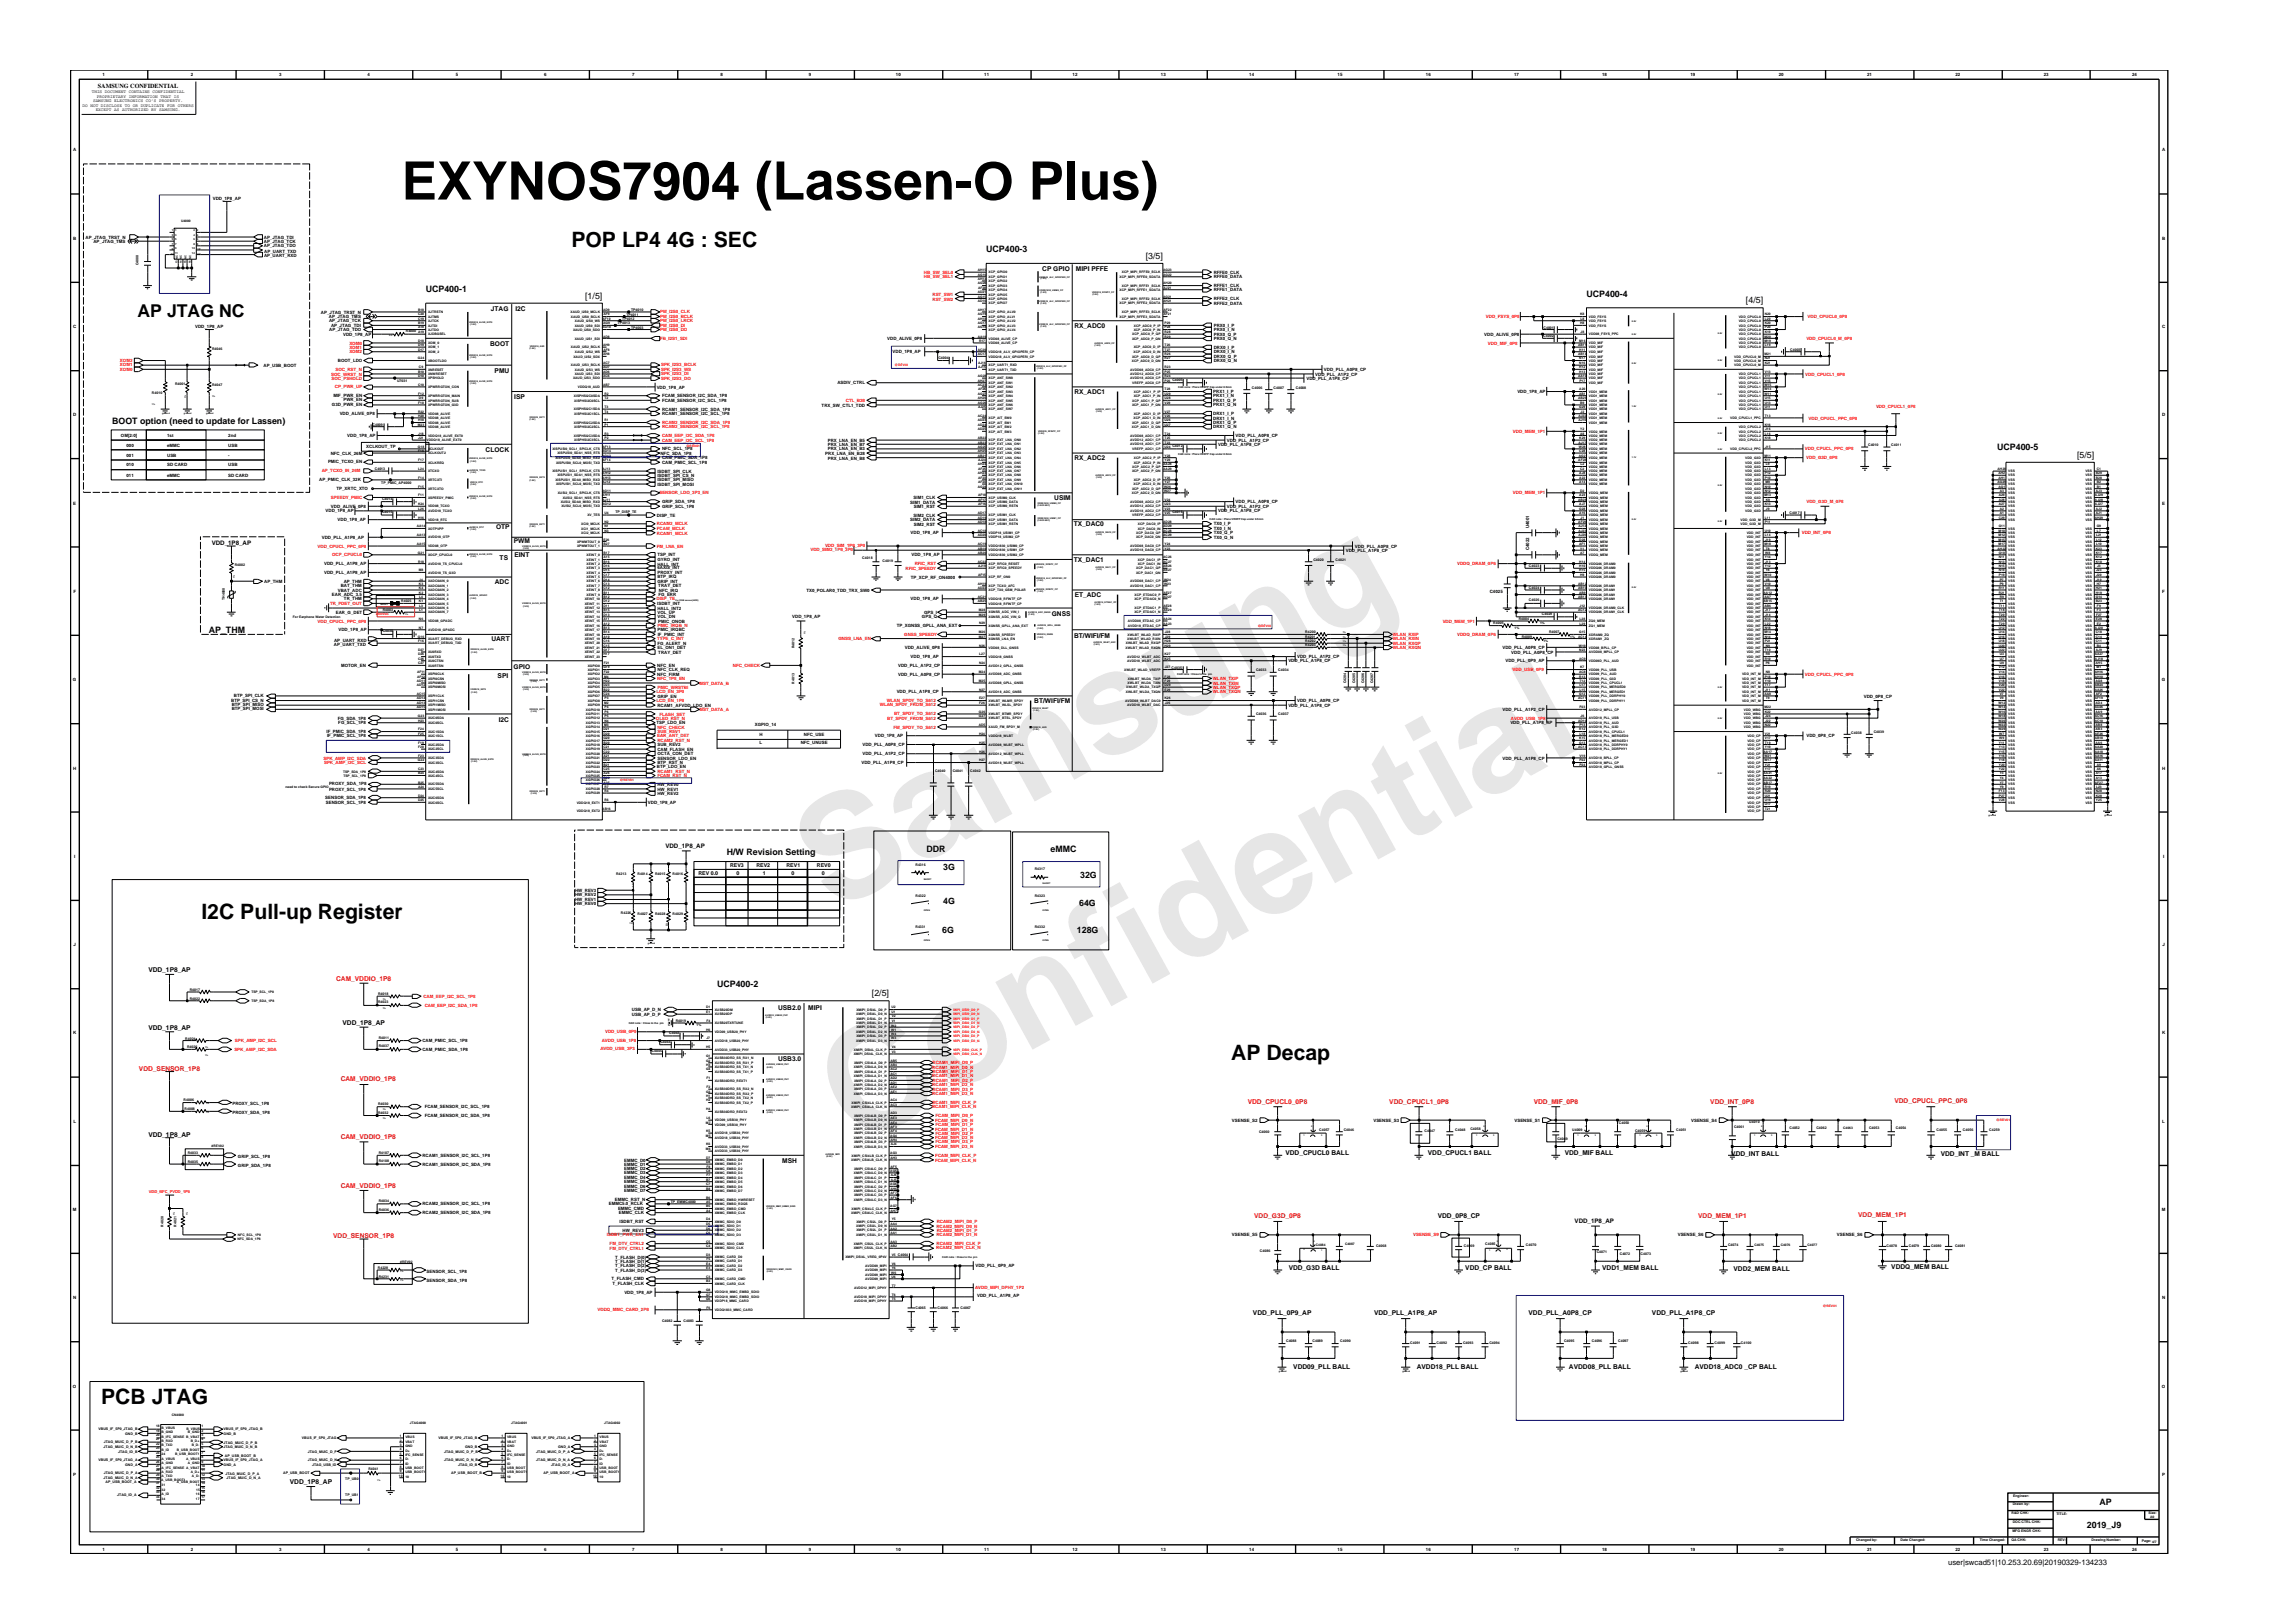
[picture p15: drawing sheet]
<svg xmlns="http://www.w3.org/2000/svg" width="420mm" height="297mm" viewBox="0 0 420 297" stroke-linecap="round" stroke-linejoin="round" font-family="sans-serif">
<defs><g id="words">
<g font-size="26.5" fill="#e6e6e6">
<text x="152.3" y="167.1" transform="rotate(-29 152.3 167.1)">Samsung</text>
<text x="156.6" y="209.9" transform="rotate(-29 156.6 209.9)">Confidential</text>
</g>
<text font-size="9.7" x="73.5" y="36.5">EXYNOS7904 (Lassen-O Plus)</text>
<g font-size="3.9">
<text x="104.6" y="45.2">POP LP4 4G : SEC</text>
<text x="36.9" y="168.2">I2C Pull-up Register</text>
<text x="225.4" y="194.1">AP Decap</text>
<text x="18.5" y="256.9">PCB JTAG</text>
</g>
<text font-size="3.2" x="25.2" y="57.9">AP JTAG NC</text>
<g font-size="1.6">
<text x="180.6" y="46.2">UCP400-3</text>
<text x="209.7" y="47.4">[3/5]</text>
<text x="77.9" y="53.5">UCP400-1</text>
<text x="107.1" y="54.6">[1/5]</text>
<text x="290.4" y="54.3">UCP400-4</text>
<text x="319.6" y="55.5">[4/5]</text>
<text x="20.5" y="77.7">BOOT option (need to update for Lassen)</text>
<text x="365.6" y="82.3">UCP400-5</text>
<text x="380.3" y="83.8">[5/5]</text>
<text x="38.2" y="115.9">AP_THM</text>
<text x="169.6" y="155.9">DDR</text>
<text x="192.3" y="155.9">eMMC</text>
<text x="133.1" y="156.5">H/W Revision Setting</text>
<text x="172.7" y="159.3">3G</text>
<text x="197.7" y="160.7">32G</text>
<text x="172.7" y="165.4">4G</text>
<text x="197.6" y="165.8">64G</text>
<text x="172.5" y="170.8">6G</text>
<text x="197.1" y="170.8">128G</text>
<text x="131.3" y="180.7">UCP400-2</text>
<text x="159.6" y="182.3">[2/5]</text>
<text x="384.3" y="275.4">AP</text>
<text x="382.1" y="279.6">2019_J9</text>
</g>
<text font-size="1.4" x="356.7" y="286.5">user|swcad51|10.253.20.69|20190329-134233</text>
<g font-size="1.2">
<text x="190.8" y="49.7">CP GPIO</text>
<text x="197" y="49.7">MIPI PFFE</text>
<text x="89.9" y="56.9">JTAG</text>
<text x="94.3" y="56.9">I2C</text>
<text x="196.7" y="60">RX_ADC0</text>
<text x="89.7" y="63.4">BOOT</text>
<text x="90.6" y="68.3">PMU</text>
<text x="94.1" y="73.1">ISP</text>
<text x="196.7" y="72.1">RX_ADC1</text>
<text x="88.9" y="82.8">CLOCK</text>
<text x="196.7" y="84.2">RX_ADC2</text>
<text x="193" y="91.5">USIM</text>
<text x="90.8" y="96.7">OTP</text>
<text x="94.1" y="99.4">PWM</text>
<text x="94.2" y="102">EINT</text>
<text x="196.6" y="96.3">TX_DAC0</text>
<text x="90.6" y="106.8">ADC</text>
<text x="91.5" y="102.6">TS</text>
<text x="196.6" y="102.8">TX_DAC1</text>
<text x="192.5" y="112.7">GNSS</text>
<text x="196.8" y="109.3">ET_ADC</text>
<text x="90" y="117.3">UART</text>
<text x="196.6" y="116.7">BT/WIFI/FM</text>
<text x="91.1" y="124">SPI</text>
<text x="94" y="122.4">GPIO</text>
<text x="189.4" y="128.7">BT/WIFI/FM</text>
<text x="91.3" y="132.1">I2C</text>
<text x="27.2" y="177.9">VDD_1P8_AP</text>
<text x="142.4" y="184.8">USB2.0</text>
<text x="148" y="184.8">MIPI</text>
<text x="27.2" y="188.4">VDD_1P8_AP</text>
<text x="62.7" y="187.7">VDD_1P8_AP</text>
<text x="142.4" y="194.1">USB3.0</text>
<text x="27.2" y="208.1">VDD_1P8_AP</text>
<text x="143.2" y="212.9">MSH</text>
<text x="235.3" y="211.4">VDD_CPUCL0 BALL</text>
<text x="261.4" y="211.4">VDD_CPUCL1 BALL</text>
<text x="286.5" y="211.4">VDD_MIF BALL</text>
<text x="316.9" y="211.6">VDD_INT BALL</text>
<text x="355.3" y="211.6">VDD_INT _M BALL</text>
<text x="263.2" y="223">VDD_0P8_CP</text>
<text x="235.9" y="232.4">VDD_G3D BALL</text>
<text x="268.3" y="232.4">VDD_CP BALL</text>
<text x="293.3" y="232.4">VDD1_MEM BALL</text>
<text x="317.4" y="232.7">VDD2_MEM BALL</text>
<text x="346.2" y="232.3">VDDQ_MEM BALL</text>
<text x="229.4" y="240.6">VDD_PLL_0P9_AP</text>
<text x="251.6" y="240.6">VDD_PLL_A1P8_AP</text>
<text x="279.8" y="240.6">VDD_PLL_A0P8_CP</text>
<text x="302.4" y="240.6">VDD_PLL_A1P8_CP</text>
<text x="236.8" y="250.6">VDD09_PLL BALL</text>
<text x="259.4" y="250.6">AVDD18_PLL BALL</text>
<text x="287.2" y="250.6">AVDD08_PLL BALL</text>
<text x="310.3" y="250.6">AVDD18_ADC0 _CP BALL</text>
<text x="53.1" y="271.7">VDD_1P8_AP</text>
</g>
<g font-size="1.2" fill="#f00">
<text x="61.5" y="179.5">CAM_VDDIO_1P8</text>
<text x="25.4" y="196">VDD_SENSOR_1P8</text>
<text x="62.4" y="197.9">CAM_VDDIO_1P8</text>
<text x="228.4" y="202">VDD_CPUCL0_0P8</text>
<text x="254.3" y="202">VDD_CPUCL1_0P8</text>
<text x="280.8" y="202">VDD_MIF_0P8</text>
<text x="313.1" y="202">VDD_INT_0P8</text>
<text x="346.8" y="201.8">VDD_CPUCL_PPC_0P8</text>
<text x="62.4" y="208.5">CAM_VDDIO_1P8</text>
<text x="62.4" y="217.4">CAM_VDDIO_1P8</text>
<text x="61" y="226.6">VDD_SENSOR_1P8</text>
<text x="229.6" y="223">VDD_G3D_0P8</text>
<text x="310.9" y="223">VDD_MEM_1P1</text>
<text x="340.2" y="222.8">VDD_MEM_1P1</text>
</g>
<g font-size="1.1">
<text x="17.9" y="16.2">SAMSUNG CONFIDENTIAL</text>
<text x="38.8" y="99.8">VDD_1P8_AP</text>
<text x="121.8" y="155.1">VDD_1P8_AP</text>
<text x="288.3" y="223.8">VDD_1P8_AP</text>
</g>
<g font-size="1">
<text x="127.9" y="160.1">REV 0.0</text>
<text x="133.6" y="158.7">REV3</text>
<text x="134.8" y="160.1">0</text>
<text x="138.5" y="158.7">REV2</text>
<text x="139.6" y="160.1">1</text>
<text x="144" y="158.7">REV1</text>
<text x="144.9" y="160.1">0</text>
<text x="149.6" y="158.7">REV0</text>
<text x="150.5" y="160.1">0</text>
</g>
<g font-size=".8">
<text x="16.8" y="17.1">THIS DOCUMENT CONTAINS CONFIDENTIAL</text>
<text x="17.8" y="18">PROPRIETARY INFORMATION THAT IS</text>
<text x="18.8" y="14">1</text>
<text x="35" y="14">2</text>
<text x="51.1" y="14">3</text>
<text x="67.3" y="14">4</text>
<text x="83.5" y="14">5</text>
<text x="99.6" y="14">6</text>
<text x="115.7" y="14">7</text>
<text x="131.9" y="14">8</text>
<text x="148.1" y="14">9</text>
<text x="164" y="14">10</text>
<text x="180.2" y="14">11</text>
<text x="196.4" y="14">12</text>
<text x="212.5" y="14">13</text>
<text x="228.7" y="14">14</text>
<text x="244.9" y="14">15</text>
<text x="261" y="14">16</text>
<text x="277.2" y="14">17</text>
<text x="293.3" y="14">18</text>
<text x="309.5" y="14">19</text>
<text x="325.6" y="14">20</text>
<text x="341.8" y="14">21</text>
<text x="358" y="14">22</text>
<text x="374.2" y="14">23</text>
<text x="390.3" y="14">24</text>
<text x="15.1" y="19.6">DO NOT DISCLOSE TO OR DUPLICATE FOR OTHERS</text>
<text x="17" y="18.7">SAMSUNG ELECTRONICS CO’S PROPERTY.</text>
<text x="17.5" y="20.3">EXCEPT AS AUTHORIZED BY SAMSUNG.</text>
<text x="13.4" y="27.7">A</text>
<text x="395.8" y="27.7">A</text>
<text x="38.9" y="36.6">VDD_1P8_AP</text>
<text x="13.4" y="43.8">B</text>
<text x="15.7" y="43.7">AP_JTAG_TRST_N</text>
<text x="17.1" y="44.4">AP_JTAG_TMS</text>
<text x="48.3" y="43.7">AP_JTAG_TDI</text>
<text x="48.3" y="44.4">AP_JTAG_TCK</text>
<text x="48.3" y="45.3">AP_JTAG_TDO</text>
<text x="48.3" y="47.1">AP_UART_RXD</text>
<text x="48.4" y="46.3">AP_UART_TXD</text>
<text x="395.8" y="43.8">B</text>
<text x="222.2" y="53.3">RFFE1_DATA</text>
<text x="222.2" y="52.5">RFFE1_CLK</text>
<text x="222.2" y="50.9">RFFE0_DATA</text>
<text x="222.2" y="50.1">RFFE0_CLK</text>
<text x="58.8" y="57.4">AP_JTAG_TRST_N</text>
<text x="60.2" y="58.2">AP_JTAG_TMS</text>
<text x="60.2" y="59">AP_JTAG_TCK</text>
<text x="60.6" y="59.8">AP_JTAG_TDI</text>
<text x="222.2" y="59.8">PRX0_I_P</text>
<text x="222.2" y="55.8">RFFE2_DATA</text>
<text x="222.2" y="54.9">RFFE2_CLK</text>
<text x="13.4" y="60">C</text>
<text x="35.7" y="60">VDD_1P8_AP</text>
<text x="60.3" y="60.5">AP_JTAG_TDO</text>
<text x="62.8" y="61.5">VDD_1P8_AP</text>
<text x="162.4" y="62.2">VDD_ALIVE_0P8</text>
<text x="163.4" y="64.7">VDD_1P8_AP</text>
<text x="222.2" y="65.4">DRX0_Q_P</text>
<text x="222.2" y="60.6">PRX0_I_N</text>
<text x="222.2" y="61.5">PRX0_Q_P</text>
<text x="222.2" y="62.2">PRX0_Q_N</text>
<text x="222.2" y="63.8">DRX0_I_P</text>
<text x="222.2" y="64.7">DRX0_I_N</text>
<text x="271.7" y="61.5">VDD_ALIVE_0P8</text>
<text x="395.8" y="60">C</text>
<text x="48.3" y="67.1">AP_USB_BOOT</text>
<text x="61.8" y="66.2">BOOT_LDO</text>
<text x="120.2" y="71.1">VDD_1P8_AP</text>
<text x="153.3" y="70.3">ASDIV_CTRL</text>
<text x="222.1" y="72">PRX1_I_P</text>
<text x="222.2" y="66.3">DRX0_Q_N</text>
<text x="239.2" y="69.5">VDD_PLL_A1P8_CP</text>
<text x="240.8" y="68.7">VDD_PLL_A1P2_CP</text>
<text x="242.4" y="67.9">VDD_PLL_A0P8_CP</text>
<text x="277.8" y="72">VDD_1P8_AP</text>
<text x="13.4" y="76.2">D</text>
<text x="60.8" y="74.3">G3D_PWR_EN</text>
<text x="61" y="72.6">MIF_PWR_EN</text>
<text x="62.2" y="76">VDD_ALIVE_0P8</text>
<text x="62.9" y="73.5">PWR_EN</text>
<text x="121.2" y="72.7">FCAM_SENSOR_I2C_SDA_1P8</text>
<text x="121.2" y="73.6">FCAM_SENSOR_I2C_SCL_1P8</text>
<text x="121.2" y="75.2">RCAM1_SENSOR_I2C_SDA_1P8</text>
<text x="121.2" y="76">RCAM1_SENSOR_I2C_SCL_1P8</text>
<text x="150.4" y="74.4">TRX_SW_CTL1_TDD</text>
<text x="222.1" y="72.7">PRX1_I_N</text>
<text x="222.1" y="73.6">PRX1_Q_P</text>
<text x="222.1" y="74.3">PRX1_Q_N</text>
<text x="222.1" y="75.9">DRX1_I_P</text>
<text x="222.1" y="76.8">DRX1_I_N</text>
<text x="222.1" y="77.5">DRX1_Q_P</text>
<text x="395.8" y="76.2">D</text>
<text x="22.1" y="80">OM[2:0]</text>
<text x="23.2" y="83.6">001</text>
<text x="23.2" y="81.7">000</text>
<text x="30.6" y="83.6">USB</text>
<text x="30.6" y="81.7">eMMC</text>
<text x="30.6" y="80">1st</text>
<text x="41.8" y="80">2nd</text>
<text x="41.8" y="83.6">-</text>
<text x="41.8" y="81.7">USB</text>
<text x="60.5" y="83.2">NFC_CLK_26M</text>
<text x="63.6" y="80">VDD_1P8_AP</text>
<text x="67" y="82">XCLKOUT_TP</text>
<text x="120.9" y="83.3">NFC_SDA_1P8</text>
<text x="121.2" y="82.4">NFC_SCL_1P8</text>
<text x="151.1" y="83.3">PRX_LNA_EN_B28</text>
<text x="151.5" y="81.7">PRX_LNA_EN_B7</text>
<text x="151.5" y="80.8">PRX_LNA_EN_B5</text>
<text x="151.5" y="82.4">PRX_LNA_EN_B3</text>
<text x="222.1" y="78.4">DRX1_Q_N</text>
<text x="223" y="81.6">VDD_PLL_A1P8_CP</text>
<text x="224.6" y="80.8">VDD_PLL_A1P2_CP</text>
<text x="226.2" y="80">VDD_PLL_A0P8_CP</text>
<text x="23.2" y="85.4">010</text>
<text x="23.2" y="87.2">011</text>
<text x="30.6" y="85.4">SD CARD</text>
<text x="30.6" y="87.2">eMMC</text>
<text x="41.8" y="87.2">SD CARD</text>
<text x="41.8" y="85.4">USB</text>
<text x="58.5" y="88">AP_PMIC_CLK_32K</text>
<text x="60.1" y="84.8">PMIC_TCXO_EN</text>
<text x="61.6" y="89.7">TP_XRTC_XTO</text>
<text x="120.4" y="88.1">ISDBT_SPI_MISO</text>
<text x="120.4" y="88.9">ISDBT_SPI_MOSI</text>
<text x="120.4" y="87.3">ISDBT_SPI_CS_N</text>
<text x="120.4" y="86.5">ISDBT_SPI_CLK</text>
<text x="121.2" y="84.1">CAM_PMIC_SDA_1P8</text>
<text x="121.2" y="84.9">CAM_PMIC_SCL_1P8</text>
<text x="151.5" y="84.1">PRX_LNA_EN_B8</text>
<text x="13.4" y="92.4">E</text>
<text x="59.6" y="93.8">VDD_1P8_AP</text>
<text x="60.6" y="92.9">VDD_ALIVE_0P8</text>
<text x="61.8" y="95.4">VDD_1P8_AP</text>
<text x="120.3" y="94.6">DISP_TE</text>
<text x="121.2" y="92.1">GRIP_SDA_1P8</text>
<text x="121.2" y="92.9">GRIP_SCL_1P8</text>
<text x="166.7" y="95.4">SIM2_DATA</text>
<text x="166.7" y="92.2">SIM1_DATA</text>
<text x="167.2" y="94.6">SIM2_CLK</text>
<text x="167.2" y="91.3">SIM1_CLK</text>
<text x="167.3" y="93">SIM1_RST</text>
<text x="223" y="93.8">VDD_PLL_A1P8_CP</text>
<text x="224.6" y="92.9">VDD_PLL_A1P2_CP</text>
<text x="226.2" y="92.1">VDD_PLL_A0P8_CP</text>
<text x="395.8" y="92.4">E</text>
<text x="58.9" y="98.6">VDD_PLL_A1P8_AP</text>
<text x="120.4" y="101.8">TSP_INT</text>
<text x="166.7" y="97.8">VDD_1P8_AP</text>
<text x="166.9" y="101.8">VDD_1P8_AP</text>
<text x="167.3" y="96.3">SIM2_RST</text>
<text x="222.2" y="96.2">TX0_I_P</text>
<text x="222.2" y="97">TX0_I_N</text>
<text x="222.2" y="97.8">TX0_Q_P</text>
<text x="222.2" y="98.6">TX0_Q_N</text>
<text x="246.4" y="101">VDD_PLL_A1P8_CP</text>
<text x="248.1" y="100.2">VDD_PLL_A0P8_CP</text>
<text x="280" y="100.7" transform="rotate(-90 280 100.7)">C4022</text>
<text x="280" y="96.7" transform="rotate(-90 280 96.7)">U4001</text>
<text x="48.4" y="106.7">AP_THM</text>
<text x="59.3" y="103.4">VDD_PLL_A1P8_AP</text>
<text x="59.3" y="105.1">VDD_PLL_A1P8_AP</text>
<text x="62.4" y="107.4">BAT_THM</text>
<text x="62.9" y="106.7">AP_THM</text>
<text x="120.4" y="106.7">GRIP_INT</text>
<text x="120.4" y="105.1">PROXY_INT</text>
<text x="120.4" y="102.7">GYRO_INT</text>
<text x="120.4" y="104.2">6AXIS_INT</text>
<text x="120.4" y="103.5">HALL_INT</text>
<text x="120.4" y="105.8">BTP_IRQ</text>
<text x="120.5" y="107.5">TRAY_DET</text>
<text x="166.8" y="105.9">TP_XCP_RF_ON4000</text>
<text x="13.4" y="108.5">F</text>
<text x="60.8" y="109">EAR_ADC_3.5</text>
<text x="61.5" y="112.3">EAR_G_DET</text>
<text x="61.9" y="108.3">VBAT_ADC</text>
<text x="63" y="109.9">TR_THM</text>
<text x="120.3" y="110.8">ISDBT_INT</text>
<text x="120.4" y="111.6">HALL_INT2</text>
<text x="120.4" y="112.3">VOL_UP</text>
<text x="120.4" y="113.2">VOL_DN</text>
<text x="120.5" y="113.9">PMIC_ONOB</text>
<text x="120.5" y="109.1">FG_ERR</text>
<text x="120.6" y="108.3">NFC_IRQ</text>
<text x="145" y="113.2">VDD_1P8_AP</text>
<text x="147.6" y="108.3">TX0_POLAR0_TDD_TRX_SW0</text>
<text x="166.7" y="109.9">VDD_1P8_AP</text>
<text x="168.8" y="113.1">GPS_Q</text>
<text x="169.2" y="112.3">GPS_I</text>
<text x="272.7" y="108.6">C4025</text>
<text x="395.9" y="108.5">F</text>
<text x="61.1" y="118.2">AP_UART_TXD</text>
<text x="61.2" y="117.4">AP_UART_RXD</text>
<text x="62" y="115.6">VDD_1P8_AP</text>
<text x="120.4" y="115.6">PMIC_IRQBC</text>
<text x="120.4" y="118">FG_ALERT_N</text>
<text x="120.4" y="118.8">EL_ON1_DET</text>
<text x="120.4" y="116.4">IF_PMIC_INT</text>
<text x="120.5" y="119.6">TRAY_DET</text>
<text x="164.2" y="114.8">TP_XGNSS_GPLL_ANA_EXT</text>
<text x="165.7" y="118.8">VDD_ALIVE_0P8</text>
<text x="275.1" y="118.8">VDD_PLL_A0P8_CP</text>
<text x="276.7" y="119.6">VDD_PLL_A0P8_CP</text>
<text x="13.4" y="124.7">G</text>
<text x="62.4" y="122.1">MOTOR_EN</text>
<text x="120.3" y="123.7">NFC_FIRM</text>
<text x="120.3" y="122.1">NFC_EN</text>
<text x="120.4" y="122.8">NFC_CLK_REQ</text>
<text x="164.4" y="122.1">VDD_PLL_A1P2_CP</text>
<text x="164.4" y="123.7">VDD_PLL_A0P8_CP</text>
<text x="166.7" y="120.5">VDD_1P8_AP</text>
<text x="235.9" y="121.2">VDD_PLL_A1P8_CP</text>
<text x="237.5" y="120.5">VDD_PLL_A1P2_CP</text>
<text x="275.6" y="121.2">VDD_PLL_0P9_AP</text>
<text x="395.8" y="124.7">G</text>
<text x="42.3" y="128.4">BTP_SPI_CS_N</text>
<text x="42.4" y="129.2">BTP_SPI_MISO</text>
<text x="42.4" y="130">BTP_SPI_MOSI</text>
<text x="42.8" y="127.6">BTP_SPI_CLK</text>
<text x="61.8" y="131.7">FG_SDA_1P8</text>
<text x="120.4" y="127.7">GRIP_EN</text>
<text x="120.4" y="129.4">RCAM1_AFVDD_LDO_EN</text>
<text x="164.2" y="126.9">VDD_PLL_A1P8_CP</text>
<text x="235.9" y="129.4">VDD_PLL_A1P8_CP</text>
<text x="237.5" y="128.5">VDD_PLL_A0P8_CP</text>
<text x="275.1" y="130.1">VDD_PLL_A1P2_CP</text>
<text x="341.2" y="127.7">VDD_0P8_CP</text>
<text x="59.8" y="134.2">IF_PMIC_SDA_1P8</text>
<text x="59.9" y="134.9">IF_PMIC_SCL_1P8</text>
<text x="61.9" y="132.6">FG_SCL_1P8</text>
<text x="120.2" y="132.6">TSP_LDO_EN</text>
<text x="120.4" y="136.6">SUB_REV2</text>
<text x="120.4" y="137.4">CAM_FLASH_EN</text>
<text x="138.2" y="132.9">XGPIO_14</text>
<text x="139" y="134.8">H</text>
<text x="139.1" y="136.2">L</text>
<text x="146.6" y="136.2">NFC_UNUSE</text>
<text x="147.2" y="134.8">NFC_USE</text>
<text x="157.9" y="136.6">VDD_PLL_A0P8_CP</text>
<text x="160.2" y="134.9">VDD_1P8_AP</text>
<text x="276.5" y="132.6">VDD_PLL_A1P8_AP</text>
<text x="330.7" y="134.9">VDD_0P8_CP</text>
<text x="13.4" y="140.9">H</text>
<text x="60.2" y="143.7">PROXY_SDA_1P8</text>
<text x="120.3" y="140.6">BTP_LDO_EN</text>
<text x="120.4" y="139.9">BTP_RST_N</text>
<text x="120.4" y="139">SENSOR_LDO_EN</text>
<text x="120.4" y="143.8">HW_REV0</text>
<text x="120.4" y="138.2">OCTA_CON_DET</text>
<text x="157.7" y="139.9">VDD_PLL_A1P8_CP</text>
<text x="157.9" y="138.2">VDD_PLL_A1P2_CP</text>
<text x="275.1" y="139">VDD_PLL_A1P8_CP</text>
<text x="395.8" y="140.9">H</text>
<text x="59.6" y="146.3">SENSOR_SDA_1P8</text>
<text x="59.6" y="147.1">SENSOR_SCL_1P8</text>
<text x="60.2" y="144.7">PROXY_SCL_1P8</text>
<text x="118.6" y="147.1">VDD_1P8_AP</text>
<text x="120.4" y="145.4">HW_REV2</text>
<text x="120.4" y="144.7">HW_REV1</text>
<text x="13.6" y="157">I</text>
<text x="396" y="157">I</text>
<text x="105.3" y="165.7">HW_REV0</text>
<text x="105.3" y="164.8">HW_REV1</text>
<text x="105.3" y="164.1">HW_REV2</text>
<text x="105.3" y="163.2">HW_REV3</text>
<text x="13.4" y="173.1">J</text>
<text x="395.9" y="173.1">J</text>
<text x="115.7" y="185.1">USB_AP_D_N</text>
<text x="115.7" y="185.9">USB_AP_D_P</text>
<text x="13.4" y="189.3">K</text>
<text x="77.3" y="190.7">CAM_PMIC_SCL_1P8</text>
<text x="395.8" y="189.3">K</text>
<text x="77.3" y="192.3">CAM_PMIC_SDA_1P8</text>
<text x="42.5" y="202.3">PROXY_SCL_1P8</text>
<text x="42.5" y="203.9">PROXY_SDA_1P8</text>
<text x="77.8" y="202.8">FCAM_SENSOR_I2C_SCL_1P8</text>
<text x="13.4" y="205.5">L</text>
<text x="77.8" y="204.5">FCAM_SENSOR_I2C_SDA_1P8</text>
<text x="225.5" y="205.3">VSENSE_S2</text>
<text x="251.4" y="205.3">VSENSE_S3</text>
<text x="277.3" y="205.3">VSENSE_S1</text>
<text x="309.6" y="205.3">VSENSE_S4</text>
<text x="395.9" y="205.5">L</text>
<text x="43.6" y="211.9">GRIP_SCL_1P8</text>
<text x="43.6" y="213.6">GRIP_SDA_1P8</text>
<text x="77.3" y="213.3">RCAM1_SENSOR_I2C_SDA_1P8</text>
<text x="77.3" y="211.7">RCAM1_SENSOR_I2C_SCL_1P8</text>
<text x="114.3" y="214.2">EMMC_D2</text>
<text x="114.3" y="213.3">EMMC_D1</text>
<text x="114.3" y="212.6">EMMC_D0</text>
<text x="114.3" y="215.8">EMMC_D4</text>
<text x="114.3" y="215">EMMC_D3</text>
<text x="13.3" y="221.6">M</text>
<text x="77.3" y="220.6">RCAM2_SENSOR_I2C_SCL_1P8</text>
<text x="111.4" y="220.6">EMMC5.0_RCLK</text>
<text x="112.6" y="219.9">EMMC_RST_N</text>
<text x="113.1" y="221.5">EMMC_CMD</text>
<text x="114.3" y="216.6">EMMC_D5</text>
<text x="114.3" y="217.4">EMMC_D6</text>
<text x="114.3" y="218.2">EMMC_D7</text>
<text x="395.8" y="221.6">M</text>
<text x="77.3" y="222.2">RCAM2_SENSOR_I2C_SDA_1P8</text>
<text x="113.3" y="222.2">EMMC_CLK</text>
<text x="113.4" y="223.8">ISDBT_RST</text>
<text x="114" y="225.5">HW_REV3</text>
<text x="225.5" y="226.3">VSENSE_S5</text>
<text x="307.2" y="226.3">VSENSE_S6</text>
<text x="336.3" y="226.3">VSENSE_S6</text>
<text x="78.1" y="233">SENSOR_SCL_1P8</text>
<text x="112.6" y="231.1">T_FLASH_D(1)</text>
<text x="112.6" y="232">T_FLASH_D(2)</text>
<text x="112.6" y="232.7">T_FLASH_D(3)</text>
<text x="112.6" y="230.4">T_FLASH_D(0)</text>
<text x="178.6" y="232">VDD_PLL_0P9_AP</text>
<text x="13.4" y="237.8">N</text>
<text x="78.1" y="234.6">SENSOR_SDA_1P8</text>
<text x="112" y="234.3">T_FLASH_CMD</text>
<text x="112.2" y="235.2">T_FLASH_CLK</text>
<text x="114.3" y="236.8">VDD_1P8_AP</text>
<text x="178.9" y="237.4">VDD_PLL_A1P8_AP</text>
<text x="395.8" y="237.8">N</text>
<text x="13.4" y="254">O</text>
<text x="395.8" y="254">O</text>
<text x="13.4" y="270.2">P</text>
<text x="395.8" y="270.2">P</text>
<text x="18.8" y="283.9">1</text>
<text x="35" y="283.9">2</text>
<text x="51.1" y="283.9">3</text>
<text x="67.3" y="283.9">4</text>
<text x="83.5" y="283.9">5</text>
<text x="99.6" y="283.9">6</text>
<text x="115.7" y="283.9">7</text>
<text x="131.9" y="283.9">8</text>
<text x="148.1" y="283.9">9</text>
<text x="164" y="283.9">10</text>
<text x="180.2" y="283.9">11</text>
<text x="196.4" y="283.9">12</text>
<text x="212.5" y="283.9">13</text>
<text x="228.7" y="283.9">14</text>
<text x="244.9" y="283.9">15</text>
<text x="261" y="283.9">16</text>
<text x="277.2" y="283.9">17</text>
<text x="293.3" y="283.9">18</text>
<text x="309.5" y="283.9">19</text>
<text x="325.6" y="283.9">20</text>
<text x="341.8" y="283.9">21</text>
<text x="358" y="283.9">22</text>
<text x="374.2" y="283.9">23</text>
<text x="390.3" y="283.9">24</text>
</g>
<g font-size=".8" fill="#f00">
<text x="169.2" y="50.1">HB_SW_SEL0</text>
<text x="169.2" y="51">HB_SW_SEL1</text>
<text x="120.9" y="58.2">PM_I2S0_BCLK</text>
<text x="120.9" y="57.3">PM_I2S0_CLK</text>
<text x="120.9" y="58.9">PM_I2S0_LRCK</text>
<text x="120.9" y="59.8">PM_I2S0_DI</text>
<text x="170.7" y="54.2">RST_SW1</text>
<text x="170.7" y="55">RST_SW2</text>
<text x="272" y="58.2">VDD_FSYS_0P8</text>
<text x="330.9" y="58.2">VDD_CPUCL0_0P8</text>
<text x="64" y="63.1">XOM0</text>
<text x="64" y="63.8">XOM1</text>
<text x="64" y="64.7">XOM2</text>
<text x="120.9" y="62.2">FB_I2S1_SDI</text>
<text x="120.9" y="60.5">PM_I2S0_DO</text>
<text x="272.4" y="63.1">VDD_MIF_0P8</text>
<text x="330.7" y="62.2">VDD_CPUCL0_M_0P8</text>
<text x="22" y="67">XOM1</text>
<text x="22" y="67.9">XOM0</text>
<text x="22" y="66.3">XOM2</text>
<text x="60.6" y="68.7">SOC_WRST_N</text>
<text x="60.7" y="69.5">SOC_PSHOLD</text>
<text x="61.3" y="71">CP_PWR_UP</text>
<text x="61.4" y="67.9">SOC_RST_N</text>
<text x="121" y="68.6">SPK_I2S3_DI</text>
<text x="121" y="69.5">SPK_I2S3_DO</text>
<text x="121" y="67.9">SPK_I2S3_WS</text>
<text x="121" y="67">SPK_I2S3_BCLK</text>
<text x="330.5" y="68.7">VDD_CPUCL1_0P8</text>
<text x="121.2" y="77.6">RCAM2_SENSOR_I2C_SDA_1P8</text>
<text x="154.9" y="73.6">CTL_B28</text>
<text x="331.1" y="76.8">VDD_CPUCL_PPC_0P8</text>
<text x="343.5" y="74.7">VDD_CPUCL1_0P8</text>
<text x="121.2" y="80">CAM_EEP_I2C_SDA_1P8</text>
<text x="121.2" y="80.8">CAM_EEP_I2C_SCL_1P8</text>
<text x="121.2" y="78.4">RCAM2_SENSOR_I2C_SCL_1P8</text>
<text x="277" y="79.2">VDD_MEM_1P1</text>
<text x="330.4" y="82.4">VDD_CPUCL_PPC_0P8</text>
<text x="58.9" y="86.4">AP_TCXO_IN_26M</text>
<text x="330.7" y="84.1">VDD_G3D_0P8</text>
<text x="60.6" y="91.3">SPEEDY_PMIC</text>
<text x="120.7" y="90.5">SENSOR_LDO_3P3_EN</text>
<text x="277" y="90.5">VDD_MEM_1P1</text>
<text x="330.7" y="92.1">VDD_G3D_M_0P8</text>
<text x="58.1" y="100.2">VDD_CPUCL_PPC_0P8</text>
<text x="60.8" y="101.8">OCP_CPUCL0</text>
<text x="120.3" y="100.2">FM_LNA_EN</text>
<text x="120.3" y="97">FCAM_MCLK</text>
<text x="120.3" y="96.2">RCAM2_MCLK</text>
<text x="120.3" y="97.9">RCAM1_MCLK</text>
<text x="148.4" y="100.8">VDD_SIM2_1P8_3P0</text>
<text x="151" y="100.1">VDD_SIM_1P8_3P0</text>
<text x="329.9" y="97.8">VDD_INT_0P8</text>
<text x="165.8" y="104.3">RFIC_SPEEDY</text>
<text x="167.5" y="103.4">RFIC_RST</text>
<text x="266.8" y="103.4">VDDQ_DRAM_0P6</text>
<text x="58.1" y="113.9">VDD_CPUCL_PPC_0P8</text>
<text x="60.4" y="110.7">TR_PDET_OUT</text>
<text x="120.2" y="109.9">DISP_TE</text>
<text x="264.1" y="113.9">VDD_MEM_1P1</text>
<text x="120.3" y="117.2">TYPE_C_INT</text>
<text x="120.4" y="114.8">PMIC_IRQB_N</text>
<text x="153.5" y="117.2">GNSS_LNA_EN</text>
<text x="165.6" y="116.4">GNSS_SPEEDY</text>
<text x="255" y="118">WLAN_RXQP</text>
<text x="255" y="118.8">WLAN_RXQN</text>
<text x="255" y="116.4">WLAN_RXIP</text>
<text x="255" y="117.2">WLAN_RXIN</text>
<text x="266.8" y="116.4">VDDQ_DRAM_0P6</text>
<text x="120.3" y="124.4">NFC_1P8_EN</text>
<text x="128" y="125.3">MST_DATA_B</text>
<text x="134.2" y="122.1">NFC_CHECK</text>
<text x="222" y="124.4">WLAN_TXIP</text>
<text x="222" y="125.3">WLAN_TXIN</text>
<text x="276.9" y="122.8">VDD_USB_0P9</text>
<text x="330.4" y="123.7">VDD_CPUCL_PPC_0P8</text>
<text x="120.1" y="131.7">OLED_RST_N</text>
<text x="120.2" y="128.5">LCD_EN_1P8</text>
<text x="120.2" y="126.9">LCD_EN_3P0</text>
<text x="120.4" y="126.1">PMIC_WRSTBI</text>
<text x="120.7" y="131">FLASH_SET</text>
<text x="128" y="130.1">MST_DATA_A</text>
<text x="161.1" y="129.3">WLAN_SPDY_FROM_S612</text>
<text x="162.3" y="128.4">WLAN_SPDY_TO_S612</text>
<text x="162.4" y="131.7">BT_SPDY_FROM_S612</text>
<text x="163.7" y="130.9">BT_SPDY_TO_S612</text>
<text x="222" y="126.1">WLAN_TXQP</text>
<text x="222" y="126.9">WLAN_TXQN</text>
<text x="276.6" y="131.7">AVDD_USB_1P8</text>
<text x="120.3" y="134.9">EAR_ANT_DET</text>
<text x="120.4" y="133.3">NFC_CHECK</text>
<text x="120.4" y="135.8">RCAM2_RST_N</text>
<text x="120.4" y="134.2">SUB_REV1</text>
<text x="163.6" y="133.3">FM_SPDY_TO_S612</text>
<text x="59.2" y="139">SPK_AMP_I2C_SDA</text>
<text x="59.3" y="139.9">SPK_AMP_I2C_SCL</text>
<text x="120.4" y="141.5">RCAM1_RST_N</text>
<text x="120.4" y="142.2">FCAM_RST_N</text>
<text x="77.5" y="182.6">CAM_EEP_I2C_SCL_1P8</text>
<text x="77.8" y="184.3">CAM_EEP_I2C_SDA_1P8</text>
<text x="43" y="190.7">SPK_AMP_I2C_SCL</text>
<text x="110.2" y="190.7">AVDD_USB_1P8</text>
<text x="110.8" y="189.1">VDD_USB_0P9</text>
<text x="42.9" y="192.3">SPK_AMP_I2C_SDA</text>
<text x="109.9" y="192.2">AVDD_USB_3P3</text>
<text x="170.7" y="195.6">RCAM1_MIPI_D0_N</text>
<text x="170.7" y="197.2">RCAM1_MIPI_D1_N</text>
<text x="170.7" y="194.8">RCAM1_MIPI_D0_P</text>
<text x="170.7" y="196.4">RCAM1_MIPI_D1_P</text>
<text x="170.6" y="202.8">RCAM1_MIPI_CLK_N</text>
<text x="170.7" y="200.4">RCAM1_MIPI_D3_N</text>
<text x="170.7" y="198.8">RCAM1_MIPI_D2_N</text>
<text x="170.7" y="202.1">RCAM1_MIPI_CLK_P</text>
<text x="170.7" y="198">RCAM1_MIPI_D2_P</text>
<text x="170.7" y="199.6">RCAM1_MIPI_D3_P</text>
<text x="171.2" y="205.3">FCAM_MIPI_D0_N</text>
<text x="171.2" y="206.9">FCAM_MIPI_D1_N</text>
<text x="171.2" y="208.5">FCAM_MIPI_D2_N</text>
<text x="171.3" y="204.5">FCAM_MIPI_D0_P</text>
<text x="171.3" y="206.1">FCAM_MIPI_D1_P</text>
<text x="171.3" y="207.7">FCAM_MIPI_D2_P</text>
<text x="171.3" y="209.3">FCAM_MIPI_D3_P</text>
<text x="171.2" y="212.6">FCAM_MIPI_CLK_N</text>
<text x="171.2" y="210.1">FCAM_MIPI_D3_N</text>
<text x="171.2" y="211.7">FCAM_MIPI_CLK_P</text>
<text x="111.1" y="226.3">ISDBT_PWR_EN1</text>
<text x="111.6" y="227.9">FM_DTV_CTRL2</text>
<text x="171.4" y="224.7">RCAM2_MIPI_D0_N</text>
<text x="171.4" y="226.3">RCAM2_MIPI_D1_N</text>
<text x="171.5" y="227.9">RCAM2_MIPI_CLK_P</text>
<text x="171.5" y="223.8">RCAM2_MIPI_D0_P</text>
<text x="171.5" y="225.5">RCAM2_MIPI_D1_P</text>
<text x="258.7" y="226.3">VSENSE_S9</text>
<text x="111.6" y="228.8">FM_DTV_CTRL1</text>
<text x="171.4" y="228.7">RCAM2_MIPI_CLK_N</text>
<text x="178.5" y="236">AVDD_MIPI_DPHY_1P2</text>
<text x="109.4" y="240">VDDQ_MMC_CARD_2P8</text>
</g>
<text font-size=".7" fill="#f00" x="27.3" y="218.4">VDD_NFC_PVDD_1P8</text>
<g font-size=".6">
<text x="33.1" y="40.7">U4000</text>
<text x="25.4" y="48.5" transform="rotate(-90 25.4 48.5)">C4000</text>
<text x="179" y="52.1">AG20</text>
<text x="179" y="50.5">AG16</text>
<text x="179" y="51.2">AH14</text>
<text x="179" y="49.6">AH15</text>
<text x="179" y="53.7">AD21</text>
<text x="179" y="52.9">AF20</text>
<text x="181" y="51.6">XCP_GPIO2</text>
<text x="181" y="50">XCP_GPIO0</text>
<text x="181" y="52.5">XCP_GPIO3</text>
<text x="181" y="50.9">XCP_GPIO1</text>
<text x="181" y="53.3">XCP_GPIO4</text>
<text x="205" y="53.3">XCP_MIPI_RFFE1_SDATA</text>
<text x="205" y="50.9">XCP_MIPI_RFFE0_SDATA</text>
<text x="205.4" y="52.5">XCP_MIPI_RFFE1_SCLK</text>
<text x="205.4" y="50">XCP_MIPI_RFFE0_SCLK</text>
<text x="212.9" y="50.5">AG22</text>
<text x="212.9" y="49.6">AG23</text>
<text x="213" y="52.1">AH20</text>
<text x="213" y="52.9">AJ21</text>
<text x="76.5" y="58.5">C19</text>
<text x="76.5" y="57.7">C20</text>
<text x="76.5" y="56.9">B18</text>
<text x="76.5" y="59.3">B19</text>
<text x="78.4" y="58.9">XJTCK</text>
<text x="78.4" y="58.2">XJTMS</text>
<text x="78.4" y="57.3">XJTRSTN</text>
<text x="78.4" y="59.8">XJTDI</text>
<text x="104.5" y="57.3">XAUD_I2S0_MCLK</text>
<text x="104.5" y="58.2">XAUD_I2S0_BCLK</text>
<text x="105.2" y="59.8">XAUD_I2S0_SDI</text>
<text x="105.2" y="58.9">XAUD_I2S0_WS</text>
<text x="110.3" y="58.5">AF10</text>
<text x="110.4" y="59.3">AG9</text>
<text x="110.4" y="56.9">AD9</text>
<text x="110.5" y="57.7">AF9</text>
<text x="113.1" y="59.4">TP4013</text>
<text x="113.9" y="58.5">TP4012</text>
<text x="114.7" y="57.8">TP4011</text>
<text x="115.5" y="56.9">TP4010</text>
<text x="179" y="54.5">AG15</text>
<text x="179" y="59.3">AG17</text>
<text x="179" y="57.7">AG19</text>
<text x="179" y="55.3">AD16</text>
<text x="179" y="56.9">AH17</text>
<text x="179" y="58.5">AH18</text>
<text x="181" y="55.7">XCP_GPIO7</text>
<text x="181" y="57.3">XCP_GPIO_ALV0</text>
<text x="181" y="58.9">XCP_GPIO_ALV2</text>
<text x="181" y="54.1">XCP_GPIO5</text>
<text x="181" y="54.9">XCP_GPIO6</text>
<text x="181" y="59.8">XCP_GPIO_ALV3</text>
<text x="181" y="58.2">XCP_GPIO_ALV1</text>
<text x="205" y="58.2">XCP_MIPI_RFFE3_SDATA</text>
<text x="205" y="55.7">XCP_MIPI_RFFE2_SDATA</text>
<text x="205.4" y="57.3">XCP_MIPI_RFFE3_SCLK</text>
<text x="205.4" y="54.9">XCP_MIPI_RFFE2_SCLK</text>
<text x="207.6" y="59.8">XCP_ADC0_P_IP</text>
<text x="212.9" y="54.5">AG21</text>
<text x="213" y="55.3">AH21</text>
<text x="213" y="57.7">AF21</text>
<text x="213" y="56.9">AF22</text>
<text x="213.2" y="59.3">P29</text>
<text x="289.3" y="57.7">K8</text>
<text x="289.3" y="59.3">H8</text>
<text x="289.3" y="58.5">L8</text>
<text x="290.9" y="58.9">VDD_FSYS</text>
<text x="290.9" y="58.2">VDD_FSYS</text>
<text x="290.9" y="59.8">VDD_FSYS</text>
<text x="318.3" y="58.2">VDD_CPUCL0</text>
<text x="318.3" y="58.9">VDD_CPUCL0</text>
<text x="318.3" y="59.8">VDD_CPUCL0</text>
<text x="323.1" y="57.7">N20</text>
<text x="323.1" y="59.3">K20</text>
<text x="323.1" y="58.5">L20</text>
<text x="38.8" y="64">R4046</text>
<text x="74.3" y="60.8">R4000</text>
<text x="76.5" y="65.8">G24</text>
<text x="76.5" y="60.1">A18</text>
<text x="76.5" y="64.2">D17</text>
<text x="76.5" y="62.6">D18</text>
<text x="76.5" y="63.4">D19</text>
<text x="76.5" y="61">A19</text>
<text x="78.4" y="60.5">XJTDO</text>
<text x="78.4" y="64.6">XOM_2</text>
<text x="78.4" y="63">XOM_0</text>
<text x="78.4" y="63.7">XOM_1</text>
<text x="78.4" y="61.4">XJDBGSEL</text>
<text x="104.5" y="63.7">XAUD_I2S2_BCLK</text>
<text x="104.9" y="60.5">XAUD_I2S0_SDO</text>
<text x="105" y="65.4">XAUD_I2S2_SDX</text>
<text x="105.2" y="62.1">XAUD_I2S1_SDI</text>
<text x="105.2" y="64.6">XAUD_I2S2_WS</text>
<text x="110.2" y="60.1">AG10</text>
<text x="110.4" y="61.8">AD8</text>
<text x="110.4" y="65">AH8</text>
<text x="110.4" y="63.4">AH9</text>
<text x="110.5" y="64.2">AF8</text>
<text x="115.5" y="60.1">TP4003</text>
<text x="171.8" y="65.7">C4004</text>
<text x="179" y="60.1">AG18</text>
<text x="179" y="61.8">AA19</text>
<text x="179" y="65">AC17</text>
<text x="179" y="64.2">AC20</text>
<text x="179.2" y="62.6">R17</text>
<text x="181" y="65.4">VDDQ18_ALV_GPIOPERI_CP</text>
<text x="181" y="64.6">VDDQ18_ALV_GPIOPERI_CP</text>
<text x="181" y="62.1">VDD08_ALIVE_CP</text>
<text x="181" y="60.5">XCP_GPIO_ALV4</text>
<text x="181" y="63">VDD08_ALIVE_CP</text>
<text x="207.3" y="65.4">XCP_ADC0_D_QP</text>
<text x="207.3" y="62.1">XCP_ADC0_P_QN</text>
<text x="207.3" y="61.4">XCP_ADC0_P_QP</text>
<text x="207.5" y="64.6">XCP_ADC0_D_IN</text>
<text x="207.6" y="60.5">XCP_ADC0_P_IN</text>
<text x="207.6" y="63.7">XCP_ADC0_D_IP</text>
<text x="213.2" y="65">R26</text>
<text x="213.2" y="65.8">R27</text>
<text x="213.2" y="61">R28</text>
<text x="213.2" y="61.8">R29</text>
<text x="213.2" y="60.1">P28</text>
<text x="213.2" y="63.4">T26</text>
<text x="213.2" y="64.2">T27</text>
<text x="282.5" y="61.6">C4002</text>
<text x="282.6" y="60.1">C4001</text>
<text x="288.9" y="63.4">AB11</text>
<text x="288.9" y="65">AB14</text>
<text x="289.1" y="62.6">M16</text>
<text x="289.1" y="65.8">N17</text>
<text x="289.1" y="64.2">H11</text>
<text x="289.4" y="61">J8</text>
<text x="290.9" y="63">VDD_MIF</text>
<text x="290.9" y="63.7">VDD_MIF</text>
<text x="290.9" y="65.4">VDD_MIF</text>
<text x="290.9" y="64.6">VDD_MIF</text>
<text x="290.9" y="61.4">VDD08_FSYS_PPC</text>
<text x="317.5" y="65.4">VDD_CPUCL0_M</text>
<text x="318.3" y="60.5">VDD_CPUCL0</text>
<text x="318.3" y="63">VDD_CPUCL0</text>
<text x="318.3" y="62.1">VDD_CPUCL0</text>
<text x="318.3" y="63.7">VDD_CPUCL0</text>
<text x="318.3" y="61.4">VDD_CPUCL0</text>
<text x="323" y="62.6">M19</text>
<text x="323" y="61.8">M20</text>
<text x="323" y="65">M21</text>
<text x="323.1" y="65.8">N21</text>
<text x="323.1" y="61">K19</text>
<text x="323.1" y="60.1">P20</text>
<text x="323.1" y="63.4">L19</text>
<text x="327.7" y="64.2">C4003</text>
<text x="32" y="70.5">R4001</text>
<text x="38.8" y="70.6">R4047</text>
<text x="72.7" y="69.9">U7031</text>
<text x="76.5" y="69">D10</text>
<text x="76.5" y="70.7">C10</text>
<text x="76.5" y="68.2">B10</text>
<text x="76.7" y="67.4">C9</text>
<text x="78.4" y="66.2">XBOOTLDO</text>
<text x="78.4" y="67.8">XNRESET</text>
<text x="78.4" y="69.4">XPSHOLD</text>
<text x="78.4" y="71">XPWRRGTON_CON</text>
<text x="78.4" y="68.7">XNWRESET</text>
<text x="104.5" y="67.1">XAUD_I2S3_BCLK</text>
<text x="104.9" y="69.4">XAUD_I2S3_SDO</text>
<text x="105.2" y="68.7">XAUD_I2S3_SDI</text>
<text x="105.2" y="67.8">XAUD_I2S3_WS</text>
<text x="105.8" y="71">VDDQ18_AUD</text>
<text x="110.4" y="70.7">AB7</text>
<text x="110.4" y="68.2">AD6</text>
<text x="110.4" y="67.4">AD7</text>
<text x="110.4" y="69">AC6</text>
<text x="110.4" y="66.6">AC7</text>
<text x="179" y="69">AG28</text>
<text x="179" y="69.8">AH27</text>
<text x="179" y="70.7">AC23</text>
<text x="179" y="71.5">AF26</text>
<text x="179.1" y="67.4">AJ15</text>
<text x="179.1" y="66.6">AJ16</text>
<text x="181" y="70.3">XCP_ANT_SW1</text>
<text x="181" y="67.8">XCP_UART1_TXD</text>
<text x="181" y="67.1">XCP_UART1_RXD</text>
<text x="181" y="69.4">XCP_ANT_SW0</text>
<text x="181" y="71">XCP_ANT_SW2</text>
<text x="181" y="71.9">XCP_ANT_SW3</text>
<text x="206.9" y="67.8">AVDD08_ADC0_CP</text>
<text x="206.9" y="69.4">AVDD18_ADC0_CP</text>
<text x="206.9" y="68.7">AVDD12_ADC0_CP</text>
<text x="207.2" y="66.2">XCP_ADC0_D_QN</text>
<text x="207.3" y="70.3">VREFP_ADC0_CP</text>
<text x="207.6" y="71.9">XCP_ADC1_P_IP</text>
<text x="213.2" y="67.4">R23</text>
<text x="213.2" y="69">R24</text>
<text x="213.2" y="68.2">P25</text>
<text x="213.2" y="69.8">P26</text>
<text x="213.2" y="71.5">T28</text>
<text x="214.6" y="69.7">C4005</text>
<text x="229.2" y="71.1">C4006</text>
<text x="233.2" y="71.1">C4007</text>
<text x="237.2" y="71.1">C4008</text>
<text x="288.9" y="69">AA10</text>
<text x="289.1" y="66.6">N16</text>
<text x="289.1" y="71.5">A20</text>
<text x="289.1" y="67.4">H12</text>
<text x="289.1" y="68.2">H13</text>
<text x="289.1" y="69.8">P17</text>
<text x="290.9" y="70.3">VDD_MIF</text>
<text x="290.9" y="67.1">VDD_MIF</text>
<text x="290.9" y="66.2">VDD_MIF</text>
<text x="290.9" y="71.9">VDD1_MEM</text>
<text x="290.9" y="69.4">VDD_MIF</text>
<text x="290.9" y="67.8">VDD_MIF</text>
<text x="290.9" y="68.7">VDD_MIF</text>
<text x="317.5" y="66.2">VDD_CPUCL0_M</text>
<text x="317.5" y="67.1">VDD_CPUCL0_M</text>
<text x="318.3" y="69.4">VDD_CPUCL1</text>
<text x="318.3" y="71">VDD_CPUCL1</text>
<text x="318.3" y="68.7">VDD_CPUCL1</text>
<text x="318.3" y="70.3">VDD_CPUCL1</text>
<text x="318.3" y="71.9">VDD_CPUCL1</text>
<text x="323" y="71.5">W13</text>
<text x="323" y="70.7">W15</text>
<text x="323.1" y="66.6">K21</text>
<text x="323.1" y="69">V11</text>
<text x="323.1" y="68.2">V13</text>
<text x="323.1" y="69.8">V15</text>
<text x="27.8" y="72.2">R4010</text>
<text x="68.2" y="77.9">C4009</text>
<text x="76.5" y="77.9">M23</text>
<text x="76.5" y="77.1">H18</text>
<text x="76.5" y="76.3">H20</text>
<text x="76.5" y="75.5">R22</text>
<text x="76.6" y="73.9">F10</text>
<text x="76.6" y="72.3">F12</text>
<text x="76.7" y="73.1">D9</text>
<text x="78.4" y="74.3">XPWRRGTON_G3D</text>
<text x="78.4" y="72.6">XPWRRGTON_MAIN</text>
<text x="78.4" y="73.5">XPWRRGTON_SUB</text>
<text x="78.4" y="77.5">VDD08_ALIVE</text>
<text x="78.4" y="76.7">VDD08_ALIVE</text>
<text x="78.4" y="75.9">VDD08_ALIVE</text>
<text x="105.1" y="75.1">XISPHSI2C1SDA</text>
<text x="105.1" y="77.5">XISPHSI2C2SDA</text>
<text x="105.1" y="72.6">XISPHSI2C0SDA</text>
<text x="105.1" y="73.5">XISPHSI2C0SCL</text>
<text x="105.1" y="75.9">XISPHSI2C1SCL</text>
<text x="110.7" y="72.3">R2</text>
<text x="110.7" y="77.1">R1</text>
<text x="110.7" y="77.9">P1</text>
<text x="110.7" y="73.1">T2</text>
<text x="110.7" y="74.7">T3</text>
<text x="110.7" y="75.5">T4</text>
<text x="179" y="73.9">AG26</text>
<text x="179" y="72.3">AG27</text>
<text x="179" y="73.1">AH26</text>
<text x="179" y="77.1">AD23</text>
<text x="179" y="77.9">AD24</text>
<text x="179" y="76.3">AC24</text>
<text x="179.1" y="74.7">AJ25</text>
<text x="181" y="73.5">XCP_ANT_SW5</text>
<text x="181" y="77.5">XCP_AIT_SW1</text>
<text x="181" y="76.7">XCP_AIT_SW0</text>
<text x="181" y="74.3">XCP_ANT_SW6</text>
<text x="181" y="72.6">XCP_ANT_SW4</text>
<text x="181" y="75.1">XCP_ANT_SW7</text>
<text x="207.3" y="74.3">XCP_ADC1_P_QN</text>
<text x="207.3" y="77.5">XCP_ADC1_D_QP</text>
<text x="207.3" y="73.5">XCP_ADC1_P_QP</text>
<text x="207.5" y="76.7">XCP_ADC1_D_IN</text>
<text x="207.6" y="75.9">XCP_ADC1_D_IP</text>
<text x="207.6" y="72.6">XCP_ADC1_P_IN</text>
<text x="213.2" y="73.1">U28</text>
<text x="213.2" y="72.3">U29</text>
<text x="213.2" y="77.1">U26</text>
<text x="213.2" y="77.9">U27</text>
<text x="213.2" y="76.3">V26</text>
<text x="213.2" y="75.5">V27</text>
<text x="213.2" y="73.9">V29</text>
<text x="288.9" y="73.1">AB29</text>
<text x="289" y="76.3">AJ22</text>
<text x="289" y="77.1">AJ10</text>
<text x="289.1" y="72.3">AB1</text>
<text x="289.1" y="74.7">G29</text>
<text x="289.3" y="73.9">B9</text>
<text x="289.4" y="75.5">J2</text>
<text x="290.9" y="72.6">VDD1_MEM</text>
<text x="290.9" y="75.1">VDD1_MEM</text>
<text x="290.9" y="74.3">VDD1_MEM</text>
<text x="290.9" y="77.6">VDD1_MEM</text>
<text x="290.9" y="76.7">VDD1_MEM</text>
<text x="290.9" y="73.5">VDD1_MEM</text>
<text x="290.9" y="75.9">VDD1_MEM</text>
<text x="316.7" y="76.7">VDD_CPUCL1_PPC</text>
<text x="318.3" y="75.1">VDD_CPUCL1</text>
<text x="318.3" y="72.6">VDD_CPUCL1</text>
<text x="318.3" y="74.3">VDD_CPUCL1</text>
<text x="318.3" y="73.5">VDD_CPUCL1</text>
<text x="323" y="72.3">W11</text>
<text x="323.1" y="74.7">U11</text>
<text x="323.1" y="73.9">U13</text>
<text x="323.1" y="73.1">U15</text>
<text x="323.1" y="77.9">K16</text>
<text x="323.1" y="76.3">T13</text>
<text x="76.5" y="82">G18</text>
<text x="76.6" y="82.8">F18</text>
<text x="76.6" y="79.6">J18</text>
<text x="76.6" y="80.3">J21</text>
<text x="78.1" y="80.8">VDDQ18_ALIVE_EXT0</text>
<text x="78.4" y="82.4">XCLKOUT</text>
<text x="78.4" y="83.1">XCLKOUT2</text>
<text x="78.4" y="78.3">VDD08_ALIVE</text>
<text x="78.4" y="79.9">VDDQ18_ALIVE_EXT0</text>
<text x="101.1" y="82.4">XISPUSI0_SCL1_SPICLK_CTS</text>
<text x="101.7" y="84">XISPUSI0_SDA0_MISO_RXD</text>
<text x="102" y="83.1">XISPUSI0_SDA1_NSS_RTS</text>
<text x="105.1" y="79.9">XISPHSI2C3SDA</text>
<text x="105.1" y="78.3">XISPHSI2C2SCL</text>
<text x="105.1" y="80.8">XISPHSI2C3SCL</text>
<text x="110.2" y="83.6">AG13</text>
<text x="110.2" y="82.8">AG14</text>
<text x="110.3" y="82">AF13</text>
<text x="110.7" y="79.6">R3</text>
<text x="110.7" y="80.3">P2</text>
<text x="179" y="82">AG25</text>
<text x="179" y="82.8">AH25</text>
<text x="179" y="78.7">AD25</text>
<text x="179" y="83.6">AB21</text>
<text x="179" y="80.3">AB22</text>
<text x="179" y="81.2">AB23</text>
<text x="181" y="83.1">XCP_EXT_LNA_ON3</text>
<text x="181" y="79.2">XCP_AIT_SW3</text>
<text x="181" y="78.3">XCP_AIT_SW2</text>
<text x="181" y="84">XCP_EXT_LNA_ON4</text>
<text x="181" y="80.8">XCP_EXT_LNA_ON0</text>
<text x="181" y="81.5">XCP_EXT_LNA_ON1</text>
<text x="181" y="82.4">XCP_EXT_LNA_ON2</text>
<text x="206.9" y="80.8">AVDD12_ADC1_CP</text>
<text x="206.9" y="81.5">AVDD18_ADC1_CP</text>
<text x="206.9" y="79.9">AVDD08_ADC1_CP</text>
<text x="207.2" y="78.3">XCP_ADC1_D_QN</text>
<text x="207.3" y="82.4">VREFP_ADC1_CP</text>
<text x="207.6" y="84">XCP_ADC2_P_IP</text>
<text x="213.2" y="82">U24</text>
<text x="213.2" y="83.6">Y28</text>
<text x="213.2" y="80.3">T25</text>
<text x="213.2" y="81.2">T23</text>
<text x="213.2" y="79.6">T24</text>
<text x="214.6" y="81.8">C4012</text>
<text x="289" y="81.2">AJ17</text>
<text x="289.1" y="82">W28</text>
<text x="289.1" y="83.6">AG2</text>
<text x="289.1" y="80.3">K29</text>
<text x="289.1" y="82.8">C28</text>
<text x="289.3" y="79.6">A8</text>
<text x="289.3" y="78.7">Y2</text>
<text x="290.9" y="79.2">VDD2_MEM</text>
<text x="290.9" y="82.4">VDD2_MEM</text>
<text x="290.9" y="80.8">VDD2_MEM</text>
<text x="290.9" y="79.9">VDD2_MEM</text>
<text x="290.9" y="83.1">VDD2_MEM</text>
<text x="290.9" y="81.5">VDD2_MEM</text>
<text x="290.9" y="84">VDD2_MEM</text>
<text x="316.7" y="82.4">VDD_CPUCL2_PPC</text>
<text x="318.3" y="79.9">VDD_CPUCL2</text>
<text x="318.3" y="78.3">VDD_CPUCL2</text>
<text x="318.3" y="80.8">VDD_CPUCL2</text>
<text x="318.3" y="79.2">VDD_CPUCL2</text>
<text x="319.5" y="84">VDD_G3D</text>
<text x="323" y="83.6">M11</text>
<text x="323.1" y="80.3">K18</text>
<text x="323.1" y="79.6">L16</text>
<text x="323.1" y="82">J15</text>
<text x="323.1" y="78.7">J16</text>
<text x="342" y="81.6">C4010</text>
<text x="346.2" y="81.6">C4011</text>
<text x="68.6" y="86">C4013</text>
<text x="69.8" y="88.7">TP_PMIC_AP4000</text>
<text x="76.6" y="86">L24</text>
<text x="76.6" y="87.6">F14</text>
<text x="76.6" y="89.2">F15</text>
<text x="76.6" y="84.4">F17</text>
<text x="78.4" y="88">XRTCXTI</text>
<text x="78.4" y="89.7">XRTCXTO</text>
<text x="78.4" y="84.8">XCLKREQ</text>
<text x="78.4" y="86.4">XTCXO</text>
<text x="101.1" y="86.4">XISPUSI1_SCL1_SPICLK_CTS</text>
<text x="101.7" y="88">XISPUSI1_SDA0_MISO_RXD</text>
<text x="101.8" y="84.8">XISPUSI0_SCL0_MOSI_TXD</text>
<text x="101.8" y="88.8">XISPUSI1_SCL0_MOSI_TXD</text>
<text x="102" y="87.2">XISPUSI1_SDA1_NSS_RTS</text>
<text x="110.3" y="86.8">AH12</text>
<text x="110.3" y="87.6">AH13</text>
<text x="110.3" y="84.4">AF14</text>
<text x="110.3" y="88.5">AJ12</text>
<text x="110.3" y="86">AJ13</text>
<text x="179" y="89.2">AG24</text>
<text x="179" y="86.8">AH23</text>
<text x="179" y="85.2">AH24</text>
<text x="179" y="87.6">AF23</text>
<text x="179" y="88.5">AF24</text>
<text x="179" y="86">AF25</text>
<text x="179.1" y="84.4">AJ24</text>
<text x="181" y="87.2">XCP_EXT_LNA_ON8</text>
<text x="181" y="85.6">XCP_EXT_LNA_ON6</text>
<text x="181" y="88">XCP_EXT_LNA_ON9</text>
<text x="181" y="89.7">XCP_EXT_LNA_ON11</text>
<text x="181" y="88.8">XCP_EXT_LNA_ON10</text>
<text x="181" y="86.4">XCP_EXT_LNA_ON7</text>
<text x="181" y="84.8">XCP_EXT_LNA_ON5</text>
<text x="207.3" y="86.4">XCP_ADC2_P_QN</text>
<text x="207.3" y="89.7">XCP_ADC2_D_QP</text>
<text x="207.3" y="85.6">XCP_ADC2_P_QP</text>
<text x="207.5" y="88.8">XCP_ADC2_D_IN</text>
<text x="207.6" y="84.8">XCP_ADC2_P_IN</text>
<text x="207.6" y="88">XCP_ADC2_D_IP</text>
<text x="213" y="85.2">AA28</text>
<text x="213" y="86">AA29</text>
<text x="213.1" y="89.2">W26</text>
<text x="213.2" y="84.4">Y29</text>
<text x="213.2" y="87.6">Y26</text>
<text x="213.2" y="88.5">Y27</text>
<text x="288.9" y="84.4">AF28</text>
<text x="289.1" y="88.5">A14</text>
<text x="289.1" y="87.6">A22</text>
<text x="289.1" y="86.8">AJ8</text>
<text x="289.3" y="86">C2</text>
<text x="289.3" y="85.2">L2</text>
<text x="290.9" y="85.6">VDD2_MEM</text>
<text x="290.9" y="88.8">VDD2_MEM</text>
<text x="290.9" y="88">VDD2_MEM</text>
<text x="290.9" y="86.4">VDD2_MEM</text>
<text x="290.9" y="87.2">VDD2_MEM</text>
<text x="290.9" y="84.8">VDD2_MEM</text>
<text x="319.5" y="88">VDD_G3D</text>
<text x="319.5" y="87.2">VDD_G3D</text>
<text x="319.5" y="89.7">VDD_G3D</text>
<text x="319.5" y="88.8">VDD_G3D</text>
<text x="319.5" y="85.6">VDD_G3D</text>
<text x="319.5" y="86.4">VDD_G3D</text>
<text x="319.5" y="84.8">VDD_G3D</text>
<text x="323.1" y="89.2">N10</text>
<text x="323.1" y="84.4">K11</text>
<text x="323.1" y="87.6">P10</text>
<text x="323.1" y="86.8">P12</text>
<text x="323.1" y="86">L13</text>
<text x="323.2" y="88.5">M9</text>
<text x="323.3" y="85.2">L9</text>
<text x="365.7" y="88.5">AG29</text>
<text x="365.7" y="86">AH28</text>
<text x="365.9" y="89.2">AG1</text>
<text x="365.9" y="86.8">AH2</text>
<text x="365.9" y="87.6">AH1</text>
<text x="367.7" y="87.2">VSS</text>
<text x="367.7" y="86.4">VSS</text>
<text x="367.7" y="88">VSS</text>
<text x="367.7" y="89.7">VSS</text>
<text x="367.7" y="88.8">VSS</text>
<text x="381.8" y="87.2">VSS</text>
<text x="381.8" y="86.4">VSS</text>
<text x="381.8" y="89.7">VSS</text>
<text x="381.8" y="88.8">VSS</text>
<text x="381.8" y="88">VSS</text>
<text x="383.7" y="86.8">B29</text>
<text x="383.7" y="87.6">B28</text>
<text x="383.9" y="86">C1</text>
<text x="383.9" y="89.2">B1</text>
<text x="383.9" y="88.5">B2</text>
<text x="69.9" y="91.5">C4014</text>
<text x="69.9" y="94">C4015</text>
<text x="76.5" y="92.5">K24</text>
<text x="76.5" y="94.9">H16</text>
<text x="76.6" y="90.8">F11</text>
<text x="76.6" y="93.3">L26</text>
<text x="78.4" y="91.3">XSPEEDY_PMIC</text>
<text x="78.4" y="92.9">VDD08_TCXO</text>
<text x="78.4" y="95.3">VDD18_RTC</text>
<text x="78.4" y="93.7">AVDD18_TCXO</text>
<text x="102.1" y="90.4">XUSI2_SCL1_SPICLK_CTS</text>
<text x="102.6" y="92">XUSI2_SDA0_MISO_RXD</text>
<text x="102.8" y="92.9">XUSI2_SCL0_MOSI_TXD</text>
<text x="103" y="91.3">XUSI2_SDA1_NSS_RTS</text>
<text x="107.5" y="94.5">XV_TES</text>
<text x="110.2" y="90.1">AG11</text>
<text x="110.2" y="92.5">AG12</text>
<text x="110.3" y="90.8">AH11</text>
<text x="110.3" y="91.7">AJ11</text>
<text x="110.7" y="95.7">N2</text>
<text x="110.7" y="94.1">U4</text>
<text x="112.7" y="93.9">TP_DISP_TE</text>
<text x="179" y="94.1">AD17</text>
<text x="179" y="95.7">AD18</text>
<text x="179" y="94.9">AD19</text>
<text x="179" y="92.5">AF16</text>
<text x="179" y="91.7">AF17</text>
<text x="179" y="90.8">AF18</text>
<text x="181" y="94.5">XCP_USIM1_CLK</text>
<text x="181" y="95.3">XCP_USIM1_DATA</text>
<text x="181" y="92.9">XCP_USIM0_RSTN</text>
<text x="181" y="92">XCP_USIM0_DATA</text>
<text x="181" y="91.3">XCP_USIM0_CLK</text>
<text x="206.9" y="93.7">AVDD18_ADC2_CP</text>
<text x="206.9" y="92">AVDD08_ADC2_CP</text>
<text x="206.9" y="92.9">AVDD12_ADC2_CP</text>
<text x="207.2" y="90.4">XCP_ADC2_D_QN</text>
<text x="207.3" y="94.5">VREFP_ADC2_CP</text>
<text x="213" y="95.7">AD28</text>
<text x="213.1" y="90.1">W27</text>
<text x="213.2" y="92.5">U23</text>
<text x="213.2" y="93.3">V23</text>
<text x="213.2" y="91.7">V24</text>
<text x="213.2" y="94.1">V25 C4016</text>
<text x="288.9" y="91.7">AB28</text>
<text x="288.9" y="95.7">AF29</text>
<text x="289.1" y="93.3">G28</text>
<text x="289.1" y="94.1">A16</text>
<text x="289.1" y="90.8">A23</text>
<text x="289.1" y="92.5">AJ7</text>
<text x="289.3" y="90.1">D2</text>
<text x="289.4" y="94.9">J1</text>
<text x="290.9" y="94.5">VDDQ_MEM</text>
<text x="290.9" y="91.3">VDDQ_MEM</text>
<text x="290.9" y="93.7">VDDQ_MEM</text>
<text x="290.9" y="90.4">VDDQ_MEM</text>
<text x="290.9" y="92.9">VDDQ_MEM</text>
<text x="290.9" y="92">VDDQ_MEM</text>
<text x="290.9" y="95.3">VDDQ_MEM</text>
<text x="318.7" y="95.3">VDD_G3D_M</text>
<text x="319.5" y="90.4">VDD_G3D</text>
<text x="319.5" y="91.3">VDD_G3D</text>
<text x="319.5" y="92">VDD_G3D</text>
<text x="319.5" y="93.7">VDD_G3D</text>
<text x="319.5" y="92.9">VDD_G3D</text>
<text x="323" y="90.8">M13</text>
<text x="323.1" y="90.1">N12</text>
<text x="323.1" y="92.5">K13</text>
<text x="323.1" y="95.7">P11</text>
<text x="323.1" y="94.9">L11</text>
<text x="323.3" y="91.7">K9</text>
<text x="323.3" y="93.3">J9</text>
<text x="327.6" y="94.1">C4017</text>
<text x="365.9" y="92.5">A27</text>
<text x="365.9" y="91.7">A28</text>
<text x="365.9" y="94.9">C29</text>
<text x="365.9" y="90.8">A29</text>
<text x="366.1" y="93.3">A2</text>
<text x="366.1" y="94.1">A1</text>
<text x="366.1" y="90.1">A3</text>
<text x="367.7" y="93.7">VSS</text>
<text x="367.7" y="92.9">VSS</text>
<text x="367.7" y="92">VSS</text>
<text x="367.7" y="94.5">VSS</text>
<text x="367.7" y="91.3">VSS</text>
<text x="367.7" y="90.4">VSS</text>
<text x="367.7" y="95.3">VSS</text>
<text x="381.8" y="92">VSS</text>
<text x="381.8" y="91.3">VSS</text>
<text x="381.8" y="90.4">VSS</text>
<text x="381.8" y="95.3">VSS</text>
<text x="381.8" y="94.5">VSS</text>
<text x="381.8" y="93.7">VSS</text>
<text x="381.8" y="92.9">VSS</text>
<text x="383.5" y="94.9">AH29</text>
<text x="383.5" y="91.7">AJ28</text>
<text x="383.5" y="90.8">AJ29</text>
<text x="383.5" y="92.5">AJ27</text>
<text x="383.7" y="90.1">AJ3</text>
<text x="383.7" y="94.1">AJ1</text>
<text x="383.7" y="93.3">AJ2</text>
<text x="76.3" y="98.1">AA13</text>
<text x="76.3" y="96.5">AA14</text>
<text x="76.3" y="99.7">AA15</text>
<text x="76.5" y="101.3">G21</text>
<text x="78.4" y="101.8">XOCP_CPUCL0</text>
<text x="78.4" y="98.5">AVDD18_OTP</text>
<text x="78.4" y="96.9">XOTPVPP</text>
<text x="78.4" y="100.2">VDD08_OTP</text>
<text x="105.6" y="99.3">XPWMTOUT_0</text>
<text x="105.6" y="100.2">XPWMTOUT_1</text>
<text x="106.4" y="96.9">XCI1_MCLK</text>
<text x="106.4" y="96.1">XCI0_MCLK</text>
<text x="106.4" y="97.7">XCI2_MCLK</text>
<text x="107.4" y="101.8">XEINT_0</text>
<text x="110.5" y="99.7">B27</text>
<text x="110.5" y="101.3">B17</text>
<text x="110.5" y="99">E26</text>
<text x="110.7" y="96.5">N1</text>
<text x="110.7" y="97.4">N3</text>
<text x="179" y="98.1">AD20</text>
<text x="179" y="100.6">AB19</text>
<text x="179" y="101.3">AB20</text>
<text x="179" y="97.4">AC18</text>
<text x="179" y="99.7">AC19</text>
<text x="181" y="96.1">XCP_USIM1_RSTN</text>
<text x="181" y="98.5">VDDP18_USIM2_CP</text>
<text x="181" y="97.7">VDDP18_USIM1_CP</text>
<text x="181" y="100.2">VDDQ1830_USIM0_CP</text>
<text x="181" y="100.9">VDDQ1830_USIM1_CP</text>
<text x="181" y="101.8">VDDQ1830_USIM2_CP</text>
<text x="206.9" y="100.9">AVDD18_DAC0_CP</text>
<text x="206.9" y="100.2">AVDD08_DAC0_CP</text>
<text x="208" y="98.5">XCP_DAC0_QN</text>
<text x="208" y="97.7">XCP_DAC0_QP</text>
<text x="208.3" y="96.9">XCP_DAC0_IN</text>
<text x="208.3" y="96.1">XCP_DAC0_IP</text>
<text x="213" y="97.4">AC28</text>
<text x="213" y="98.1">AC29</text>
<text x="213" y="96.5">AD29</text>
<text x="213.2" y="100.6">Y23</text>
<text x="213.2" y="99.7">Y24</text>
<text x="289" y="96.5">AJ14</text>
<text x="289" y="97.4">AJ23</text>
<text x="289" y="98.1">AJ26</text>
<text x="289.1" y="99.7">AF1</text>
<text x="289.1" y="99">D28</text>
<text x="289.3" y="101.3">A7</text>
<text x="289.3" y="100.6">Y1</text>
<text x="290.9" y="100.9">VDDQ_MEM</text>
<text x="290.9" y="101.8">VDDQ_MEM</text>
<text x="290.9" y="99.3">VDDQ_MEM</text>
<text x="290.9" y="96.9">VDDQ_MEM</text>
<text x="290.9" y="97.7">VDDQ_MEM</text>
<text x="290.9" y="98.5">VDDQ_MEM</text>
<text x="290.9" y="100.2">VDDQ_MEM</text>
<text x="290.9" y="96.1">VDDQ_MEM</text>
<text x="318.7" y="96.1">VDD_G3D_M</text>
<text x="319.8" y="100.9">VDD_INT</text>
<text x="319.8" y="97.7">VDD_INT</text>
<text x="319.8" y="101.8">VDD_INT</text>
<text x="319.8" y="100.2">VDD_INT</text>
<text x="319.8" y="98.5">VDD_INT</text>
<text x="319.8" y="99.3">VDD_INT</text>
<text x="323" y="99.7">M18</text>
<text x="323.1" y="97.4">U10</text>
<text x="323.1" y="98.1">L14</text>
<text x="323.1" y="99">J19</text>
<text x="323.2" y="101.3">W8</text>
<text x="323.3" y="100.6">T8</text>
<text x="365.7" y="100.6">AH22</text>
<text x="365.9" y="97.4">M10</text>
<text x="365.9" y="98.1">M12</text>
<text x="365.9" y="99">M15</text>
<text x="365.9" y="99.7">M17</text>
<text x="365.9" y="101.3">G10</text>
<text x="365.9" y="96.5">G11</text>
<text x="367.7" y="100.9">VSS</text>
<text x="367.7" y="97.7">VSS</text>
<text x="367.7" y="98.5">VSS</text>
<text x="367.7" y="99.3">VSS</text>
<text x="367.7" y="100.2">VSS</text>
<text x="367.7" y="101.8">VSS</text>
<text x="367.7" y="96.9">VSS</text>
<text x="381.8" y="101.8">VSS</text>
<text x="381.8" y="100.9">VSS</text>
<text x="381.8" y="100.2">VSS</text>
<text x="381.8" y="99.3">VSS</text>
<text x="381.8" y="98.5">VSS</text>
<text x="381.8" y="96.9">VSS</text>
<text x="381.8" y="97.7">VSS</text>
<text x="383.7" y="101.3">K17</text>
<text x="383.7" y="100.6">K23</text>
<text x="383.7" y="99.7">L10</text>
<text x="383.7" y="99">L12</text>
<text x="383.7" y="98.1">L21</text>
<text x="383.9" y="96.5">G9</text>
<text x="383.9" y="97.4">L7</text>
<text x="43" y="103.6">R4002</text>
<text x="76.5" y="102.9">R18</text>
<text x="76.7" y="104.6">M8</text>
<text x="76.7" y="107">K3</text>
<text x="76.7" y="107.9">K4</text>
<text x="76.8" y="106.3">J4</text>
<text x="78.4" y="105">AVDD18_TS_G3D</text>
<text x="78.4" y="106.6">XADC0AIN_0</text>
<text x="78.4" y="107.4">XADC0AIN_1</text>
<text x="78.4" y="103.4">AVDD18_TS_CPUCL0</text>
<text x="107.4" y="102.6">XEINT_1</text>
<text x="107.4" y="106.6">XEINT_6</text>
<text x="107.4" y="105">XEINT_4</text>
<text x="107.4" y="104.2">XEINT_3</text>
<text x="107.4" y="105.8">XEINT_5</text>
<text x="107.4" y="107.4">XEINT_7</text>
<text x="107.4" y="103.4">XEINT_2</text>
<text x="110.5" y="102.2">A15</text>
<text x="110.5" y="106.3">D14</text>
<text x="110.5" y="104.6">D15</text>
<text x="110.5" y="103.8">D16</text>
<text x="110.5" y="105.4">C17</text>
<text x="110.5" y="107.9">C12</text>
<text x="110.5" y="107">C13</text>
<text x="110.5" y="102.9">B16</text>
<text x="157.9" y="102.4">C4018</text>
<text x="161.6" y="102.9">C4019</text>
<text x="179" y="107">AH19</text>
<text x="179" y="107.9">AD22</text>
<text x="179" y="102.9">AC22</text>
<text x="179" y="105.4">AF15</text>
<text x="179.1" y="103.8">AJ19</text>
<text x="181" y="104.2">XCP_RFIC0_SPEEDY</text>
<text x="181" y="107.4">XCP_TCXO_AFC</text>
<text x="181" y="103.4">XCP_RFIC0_RESET</text>
<text x="181" y="105.8">XCP_RF_ON0</text>
<text x="206.9" y="107.4">AVDD18_DAC1_CP</text>
<text x="206.9" y="106.6">AVDD08_DAC1_CP</text>
<text x="208" y="105">XCP_DAC1_QN</text>
<text x="208" y="104.2">XCP_DAC1_QP</text>
<text x="208.3" y="103.4">XCP_DAC1_IN</text>
<text x="208.3" y="102.6">XCP_DAC1_IP</text>
<text x="213" y="102.2">AC26</text>
<text x="213" y="102.9">AC27</text>
<text x="213" y="103.8">AB26</text>
<text x="213" y="104.6">AB27</text>
<text x="213.1" y="107">W23</text>
<text x="213.1" y="106.3">W24</text>
<text x="240.5" y="102.6">C4020</text>
<text x="244.5" y="102.6">C4021</text>
<text x="279.9" y="107.8">C4024</text>
<text x="279.9" y="103.7">C4023</text>
<text x="288.9" y="107.9">AB10</text>
<text x="288.9" y="107">AB12</text>
<text x="289.1" y="103.8">H10</text>
<text x="289.1" y="103">H14</text>
<text x="289.1" y="104.6">H15</text>
<text x="289.3" y="105.4">H9</text>
<text x="290.9" y="107.4">VDDQ06_DRAM1</text>
<text x="290.9" y="104.2">VDDQ06_DRAM0</text>
<text x="290.9" y="103.4">VDDQ06_DRAM0</text>
<text x="290.9" y="105">VDDQ06_DRAM0</text>
<text x="290.9" y="105.8">VDDQ06_DRAM0</text>
<text x="319.8" y="107.4">VDD_INT</text>
<text x="319.8" y="104.2">VDD_INT</text>
<text x="319.8" y="102.6">VDD_INT</text>
<text x="319.8" y="105">VDD_INT</text>
<text x="319.8" y="106.6">VDD_INT</text>
<text x="319.8" y="105.8">VDD_INT</text>
<text x="319.8" y="103.4">VDD_INT</text>
<text x="323" y="105.4">W10</text>
<text x="323.1" y="107">V10</text>
<text x="323.1" y="103.8">Y12</text>
<text x="323.1" y="102.2">Y14</text>
<text x="323.1" y="103">J13</text>
<text x="323.3" y="107.9">U8</text>
<text x="323.3" y="104.6">Y8</text>
<text x="323.3" y="106.3">V8</text>
<text x="365.9" y="107.9">R11</text>
<text x="365.9" y="103">N13</text>
<text x="365.9" y="103.8">N15</text>
<text x="365.9" y="104.6">N19</text>
<text x="365.9" y="102.2">N11</text>
<text x="365.9" y="105.4">P19</text>
<text x="366.1" y="106.3">P7</text>
<text x="366.1" y="107">P9</text>
<text x="367.7" y="103.4">VSS</text>
<text x="367.7" y="104.2">VSS</text>
<text x="367.7" y="105">VSS</text>
<text x="367.7" y="105.8">VSS</text>
<text x="367.7" y="106.6">VSS</text>
<text x="367.7" y="107.4">VSS</text>
<text x="367.7" y="102.6">VSS</text>
<text x="381.8" y="104.2">VSS</text>
<text x="381.8" y="103.4">VSS</text>
<text x="381.8" y="102.6">VSS</text>
<text x="381.8" y="107.4">VSS</text>
<text x="381.8" y="106.6">VSS</text>
<text x="381.8" y="105.8">VSS</text>
<text x="381.8" y="105">VSS</text>
<text x="383.7" y="103">K10</text>
<text x="383.7" y="102.2">K12</text>
<text x="383.7" y="107.9">H21</text>
<text x="383.8" y="106.3">J10</text>
<text x="383.8" y="105.4">J20</text>
<text x="383.8" y="104.6">J23</text>
<text x="383.9" y="107">H7</text>
<text x="383.9" y="103.8">J3</text>
<text x="41.2" y="109.8" transform="rotate(-90 41.2 109.8)">TH4000</text>
<text x="53.6" y="113.1">For Earphone Water Detection</text>
<text x="70.1" y="111.8">R4003</text>
<text x="73.4" y="110.3">R4025</text>
<text x="76.7" y="110.2">K1</text>
<text x="76.7" y="108.6">K2</text>
<text x="76.7" y="113.4">N6</text>
<text x="76.7" y="111.8">L1</text>
<text x="76.7" y="111.1">L3</text>
<text x="76.7" y="109.5">L4</text>
<text x="78.4" y="110.7">XADC0AIN_5</text>
<text x="78.4" y="109">XADC0AIN_3</text>
<text x="78.4" y="108.2">XADC0AIN_2</text>
<text x="78.4" y="112.3">XADC0AIN_7</text>
<text x="78.4" y="113.9">VDD08_GPADC</text>
<text x="78.4" y="111.5">XADC0AIN_6</text>
<text x="78.4" y="109.8">XADC0AIN_4</text>
<text x="107.1" y="113.9">XEINT_15</text>
<text x="107.1" y="111.5">XEINT_12</text>
<text x="107.1" y="110.7">XEINT_11</text>
<text x="107.1" y="113.1">XEINT_14</text>
<text x="107.1" y="112.3">XEINT_13</text>
<text x="107.1" y="109.8">XEINT_10</text>
<text x="107.4" y="108.2">XEINT_8</text>
<text x="107.4" y="109">XEINT_9</text>
<text x="110.5" y="113.4">A11</text>
<text x="110.5" y="111.1">D11</text>
<text x="110.5" y="110.2">D12</text>
<text x="110.5" y="112.7">D13</text>
<text x="110.5" y="111.8">B15</text>
<text x="110.5" y="108.6">B11</text>
<text x="110.5" y="109.5">B12</text>
<text x="179" y="110.2">AB25</text>
<text x="179" y="109.5">AC21</text>
<text x="179.2" y="111.8">M28</text>
<text x="179.2" y="112.7">M29</text>
<text x="181" y="110.7">VDDQ18_RFINTF_CP</text>
<text x="181" y="108.2">XCP_TX0_GSM_POLAR</text>
<text x="181" y="109.8">VDDQ18_RFINTF_CP</text>
<text x="181" y="112.3">XGNSS_ADC_VIN_I</text>
<text x="181" y="113.1">XGNSS_ADC_VIN_Q</text>
<text x="206.5" y="113.9">AVDD08_ETDAC_CP</text>
<text x="207.7" y="112.3">XCP_ETDAC1_N</text>
<text x="207.7" y="109.8">XCP_ETDAC0_N</text>
<text x="207.7" y="109">XCP_ETDAC0_P</text>
<text x="207.7" y="111.5">XCP_ETDAC1_P</text>
<text x="213" y="113.4">AA24</text>
<text x="213" y="109.5">AD27</text>
<text x="213" y="108.6">AE27</text>
<text x="213" y="111.1">AE28</text>
<text x="213" y="111.8">AE29</text>
<text x="278" y="113.5">R4004</text>
<text x="279.9" y="110.1">C4026</text>
<text x="282.3" y="112.5">C4029</text>
<text x="288.9" y="109.5">AB13</text>
<text x="288.9" y="111.8">AC12</text>
<text x="289.1" y="108.6">AB9</text>
<text x="289.2" y="113.4">L28</text>
<text x="289.2" y="111.1">J12</text>
<text x="290.9" y="113.9">ZQ0_MEM</text>
<text x="290.9" y="108.2">VDDQ06_DRAM1</text>
<text x="290.9" y="109.8">VDDQ06_DRAM1</text>
<text x="290.9" y="109">VDDQ06_DRAM1</text>
<text x="290.9" y="112.3">VDDQ06_DRAM1_CLK</text>
<text x="290.9" y="111.5">VDDQ06_DRAM0_CLK</text>
<text x="319.8" y="108.2">VDD_INT</text>
<text x="319.8" y="113.9">VDD_INT</text>
<text x="319.8" y="110.7">VDD_INT</text>
<text x="319.8" y="109">VDD_INT</text>
<text x="319.8" y="109.8">VDD_INT</text>
<text x="319.8" y="112.3">VDD_INT</text>
<text x="319.8" y="111.5">VDD_INT</text>
<text x="319.8" y="113.1">VDD_INT</text>
<text x="322.9" y="110.2">AB15</text>
<text x="322.9" y="108.6">AA12</text>
<text x="323" y="109.5">AA7</text>
<text x="323" y="111.1">AB6</text>
<text x="323.1" y="113.4">K14</text>
<text x="323.1" y="111.8">J17</text>
<text x="323.1" y="112.7">J14</text>
<text x="365.9" y="108.6">R21</text>
<text x="366" y="111.1">T11</text>
<text x="366" y="111.8">T18</text>
<text x="366" y="112.7">T20</text>
<text x="366" y="113.4">T22</text>
<text x="366.1" y="109.5">R9</text>
<text x="366.1" y="110.2">T1</text>
<text x="367.7" y="108.2">VSS</text>
<text x="367.7" y="109">VSS</text>
<text x="367.7" y="109.8">VSS</text>
<text x="367.7" y="110.7">VSS</text>
<text x="367.7" y="111.5">VSS</text>
<text x="367.7" y="112.3">VSS</text>
<text x="367.7" y="113.1">VSS</text>
<text x="367.7" y="113.9">VSS</text>
<text x="381.8" y="113.1">VSS</text>
<text x="381.8" y="112.3">VSS</text>
<text x="381.8" y="111.5">VSS</text>
<text x="381.8" y="109">VSS</text>
<text x="381.8" y="108.2">VSS</text>
<text x="381.8" y="113.9">VSS</text>
<text x="381.8" y="109.8">VSS</text>
<text x="381.8" y="110.7">VSS</text>
<text x="383.7" y="109.5">G14</text>
<text x="383.7" y="108.6">H19</text>
<text x="383.7" y="110.2">B23</text>
<text x="383.7" y="113.4">E28</text>
<text x="383.7" y="112.7">F27</text>
<text x="383.9" y="111.8">F3</text>
<text x="383.9" y="111.1">F9</text>
<text x="70.1" y="115.7">C4030</text>
<text x="76.5" y="116.8">G16</text>
<text x="76.5" y="120">D26</text>
<text x="76.5" y="119.1">D27</text>
<text x="76.6" y="117.5">F16</text>
<text x="76.7" y="115.1">N7</text>
<text x="78.4" y="117.1">XUART_DEBUG_RXD</text>
<text x="78.4" y="117.9">XUART_DEBUG_TXD</text>
<text x="78.4" y="119.5">XU0RXD</text>
<text x="78.4" y="115.5">AVDD18_GPADC</text>
<text x="107.1" y="117.1">XEINT_19</text>
<text x="107.1" y="114.7">XEINT_16</text>
<text x="107.1" y="119.5">XEINT_22</text>
<text x="107.1" y="117.9">XEINT_20</text>
<text x="107.1" y="118.7">XEINT_21</text>
<text x="107.1" y="115.5">XEINT_17</text>
<text x="107.1" y="116.3">XEINT_18</text>
<text x="110.5" y="119.1">G17</text>
<text x="110.5" y="116.8">A10</text>
<text x="110.5" y="114.3">A12</text>
<text x="110.5" y="120">H17</text>
<text x="110.5" y="117.5">C16</text>
<text x="110.5" y="118.4">C15</text>
<text x="110.5" y="115.1">B13</text>
<text x="110.5" y="115.9">B14</text>
<text x="145.5" y="118.7" transform="rotate(-90 145.5 118.7)">R4012</text>
<text x="179.2" y="115.9">M26</text>
<text x="179.2" y="116.8">M27</text>
<text x="179.2" y="118.4">N26</text>
<text x="179.2" y="114.3">N29</text>
<text x="179.3" y="120">L27</text>
<text x="181" y="116.3">XGNSS_SPEEDY</text>
<text x="181" y="117.1">XGNSS_LNA_EN</text>
<text x="181" y="118.7">VDD08_DLL_GNSS</text>
<text x="181" y="114.7">XGNSS_GPLL_ANA_EXT</text>
<text x="206.1" y="118.7">XWLBT_WLAD_RXQN</text>
<text x="206.1" y="117.9">XWLBT_WLAD_RXQP</text>
<text x="206.4" y="117.1">XWLBT_WLAD_RXIN</text>
<text x="206.4" y="116.3">XWLBT_WLAD_RXIP</text>
<text x="206.5" y="114.7">AVDD18_ETDAC_CP</text>
<text x="213" y="114.3">AA23</text>
<text x="213.2" y="117.5">H28</text>
<text x="213.2" y="118.4">H29</text>
<text x="213.2" y="120">K27</text>
<text x="213.2" y="115.9">J28</text>
<text x="213.2" y="116.8">J29</text>
<text x="239" y="116.7">R4201</text>
<text x="239" y="115.9">R4200</text>
<text x="239" y="118.3">R4203</text>
<text x="239" y="117.5">R4202</text>
<text x="273.4" y="114.2">R4005</text>
<text x="277.3" y="115.1">1%</text>
<text x="278.6" y="116.7">R4009</text>
<text x="282" y="114.2">1%</text>
<text x="282.6" y="117.5">1%</text>
<text x="283.6" y="115.9">R4007</text>
<text x="287.5" y="116.7">1%</text>
<text x="288.9" y="116.8">AC14</text>
<text x="289.1" y="118.4">W19</text>
<text x="289.1" y="115.9">G15</text>
<text x="289.1" y="119.1">N23</text>
<text x="289.2" y="114.3">L29</text>
<text x="290.9" y="119.5">AVDD08_MPLL_CP</text>
<text x="290.9" y="118.7">VDD08_BPLL_CP</text>
<text x="290.9" y="114.7">ZQ1_MEM</text>
<text x="290.9" y="116.3">XDRAM0_ZQ</text>
<text x="290.9" y="117.1">XDRAM1_ZQ</text>
<text x="319.8" y="117.9">VDD_INT</text>
<text x="319.8" y="119.5">VDD_INT</text>
<text x="319.8" y="118.7">VDD_INT</text>
<text x="319.8" y="117.1">VDD_INT</text>
<text x="319.8" y="115.5">VDD_INT</text>
<text x="319.8" y="116.3">VDD_INT</text>
<text x="319.8" y="114.7">VDD_INT</text>
<text x="323" y="115.9">M14</text>
<text x="323.1" y="116.8">N14</text>
<text x="323.1" y="115.1">N18</text>
<text x="323.1" y="117.5">P21</text>
<text x="323.1" y="119.1">T10</text>
<text x="323.1" y="114.3">L22</text>
<text x="323.3" y="120">R8</text>
<text x="323.3" y="118.4">N9</text>
<text x="365.9" y="115.1">U12</text>
<text x="365.9" y="115.9">U14</text>
<text x="365.9" y="116.8">U16</text>
<text x="365.9" y="117.5">U18</text>
<text x="365.9" y="118.4">U20</text>
<text x="365.9" y="119.1">U22</text>
<text x="366" y="114.3">T29</text>
<text x="366.1" y="120">U3</text>
<text x="367.7" y="114.7">VSS</text>
<text x="367.7" y="115.5">VSS</text>
<text x="367.7" y="116.3">VSS</text>
<text x="367.7" y="117.1">VSS</text>
<text x="367.7" y="117.9">VSS</text>
<text x="367.7" y="118.7">VSS</text>
<text x="367.7" y="119.5">VSS</text>
<text x="381.8" y="118.7">VSS</text>
<text x="381.8" y="117.9">VSS</text>
<text x="381.8" y="117.1">VSS</text>
<text x="381.8" y="116.3">VSS</text>
<text x="381.8" y="114.7">VSS</text>
<text x="381.8" y="119.5">VSS</text>
<text x="381.8" y="115.5">VSS</text>
<text x="383.5" y="120">AA27</text>
<text x="383.5" y="115.1">AJ20</text>
<text x="383.7" y="117.5">C11</text>
<text x="383.7" y="116.8">C14</text>
<text x="383.7" y="115.9">C18</text>
<text x="383.7" y="119.1">AJ9</text>
<text x="383.9" y="118.4">B4</text>
<text x="383.9" y="114.3">E2</text>
<text x="76.3" y="124.8">AD11</text>
<text x="76.3" y="125.6">AD12</text>
<text x="76.3" y="123.2">AF11</text>
<text x="76.3" y="124">AF12</text>
<text x="76.5" y="120.7">C26</text>
<text x="76.5" y="121.6">C27</text>
<text x="78.4" y="120.4">XU0TXD</text>
<text x="78.4" y="121.2">XU0CTSN</text>
<text x="78.4" y="122">XU0RTSN</text>
<text x="78.4" y="123.6">XSPI0CLK</text>
<text x="78.4" y="125.2">XSPI0MISO</text>
<text x="78.4" y="126">XSPI0MOSI</text>
<text x="78.4" y="124.4">XSPI0CSN</text>
<text x="107.1" y="120.4">XEINT_23</text>
<text x="107.6" y="122.8">XGPIO1</text>
<text x="107.6" y="122">XGPIO0</text>
<text x="107.6" y="123.6">XGPIO2</text>
<text x="107.6" y="126">XGPIO5</text>
<text x="107.6" y="125.2">XGPIO4</text>
<text x="107.6" y="124.4">XGPIO3</text>
<text x="110.5" y="122.3">G19</text>
<text x="110.5" y="124.8">H22</text>
<text x="110.5" y="125.6">D23</text>
<text x="110.5" y="121.6">F21</text>
<text x="110.5" y="123.2">F22</text>
<text x="110.6" y="124">M4</text>
<text x="145.5" y="125.1" transform="rotate(-90 145.5 125.1)">R4013</text>
<text x="179.2" y="123.2">M24</text>
<text x="179.2" y="124.8">M25</text>
<text x="179.2" y="121.6">N24</text>
<text x="181" y="120.4">VDDQ18_GNSS</text>
<text x="181" y="123.6">AVDD08_ADC_GNSS</text>
<text x="181" y="125.2">AVDD08_GPLL_GNSS</text>
<text x="181" y="122">AVDD12_GPLL_GNSS</text>
<text x="205.8" y="122.8">XWLBT_WLAD_VREFP</text>
<text x="206.2" y="126">XWLBT_WLDA_TXQP</text>
<text x="206.3" y="121.2">AVDD18_WLBT_ADC</text>
<text x="206.3" y="120.4">AVDD12_WLBT_ADC</text>
<text x="206.4" y="125.2">XWLBT_WLDA_TXIN</text>
<text x="206.5" y="124.4">XWLBT_WLDA_TXIP</text>
<text x="213.2" y="125.6">D29</text>
<text x="213.2" y="120.7">K25</text>
<text x="213.2" y="124">F28</text>
<text x="213.2" y="124.8">F29</text>
<text x="213.2" y="122.3">J27 C4035</text>
<text x="230" y="122.8">C4033</text>
<text x="234" y="122.8">C4034</text>
<text x="246.5" y="125" transform="rotate(-90 246.5 125)">C4204</text>
<text x="248.1" y="125" transform="rotate(-90 248.1 125)">C4205</text>
<text x="249.8" y="125" transform="rotate(-90 249.8 125)">C4206</text>
<text x="251.4" y="125" transform="rotate(-90 251.4 125)">C4207</text>
<text x="289.1" y="123.2">AC8</text>
<text x="289.1" y="120.7">AC9</text>
<text x="289.1" y="124">R13</text>
<text x="289.2" y="124.8">T12</text>
<text x="289.2" y="125.6">L17</text>
<text x="289.3" y="122.3">K7</text>
<text x="290.9" y="124.4">VDD09_PLL_G3D</text>
<text x="290.9" y="125.2">VDD09_PLL_CPUCL1</text>
<text x="290.9" y="126">VDD09_PLL_MERGED0</text>
<text x="290.9" y="122.8">VDD09_PLL_USB</text>
<text x="290.9" y="123.6">VDD09_PLL_AUD</text>
<text x="290.9" y="121.2">VDD09D_PLL_AUD</text>
<text x="318.9" y="126">VDD_INT_M</text>
<text x="318.9" y="123.6">VDD_INT_M</text>
<text x="318.9" y="124.4">VDD_INT_M</text>
<text x="318.9" y="125.2">VDD_INT_M</text>
<text x="319.8" y="121.2">VDD_INT</text>
<text x="319.8" y="122">VDD_INT</text>
<text x="319.8" y="120.4">VDD_INT</text>
<text x="323.1" y="120.7">R10</text>
<text x="323.1" y="124">P18</text>
<text x="323.1" y="124.8">Y10</text>
<text x="323.1" y="125.6">T17</text>
<text x="323.3" y="123.2">N8</text>
<text x="323.3" y="121.6">P8</text>
<text x="365.9" y="122.3">V12</text>
<text x="365.9" y="123.2">V14</text>
<text x="365.9" y="124">V16</text>
<text x="365.9" y="124.8">V18</text>
<text x="365.9" y="125.6">V20</text>
<text x="366.1" y="120.7">U7</text>
<text x="366.1" y="121.6">U9</text>
<text x="367.7" y="121.2">VSS</text>
<text x="367.7" y="122">VSS</text>
<text x="367.7" y="122.8">VSS</text>
<text x="367.7" y="123.6">VSS</text>
<text x="367.7" y="124.4">VSS</text>
<text x="367.7" y="125.2">VSS</text>
<text x="367.7" y="126">VSS</text>
<text x="367.7" y="120.4">VSS</text>
<text x="381.8" y="120.4">VSS</text>
<text x="381.8" y="126">VSS</text>
<text x="381.8" y="122.8">VSS</text>
<text x="381.8" y="124.4">VSS</text>
<text x="381.8" y="123.6">VSS</text>
<text x="381.8" y="122">VSS</text>
<text x="381.8" y="121.2">VSS</text>
<text x="381.8" y="125.2">VSS</text>
<text x="383.5" y="125.6">AB24</text>
<text x="383.5" y="124">AH10</text>
<text x="383.5" y="123.2">AH16</text>
<text x="383.5" y="120.7">AJ18</text>
<text x="383.6" y="124.8">AG8</text>
<text x="383.7" y="121.6">AH5</text>
<text x="383.8" y="122.3">M1</text>
<text x="76.3" y="127.2">AC15</text>
<text x="76.3" y="128">AD14</text>
<text x="76.3" y="129.6">AD15</text>
<text x="76.3" y="128.9">AD13</text>
<text x="76.5" y="131.2">G23</text>
<text x="78.4" y="131.7">XI2C0SDA</text>
<text x="78.4" y="127.6">XSPI1CLK</text>
<text x="78.4" y="128.4">XSPI1CSN</text>
<text x="78.4" y="130">XSPI1MOSI</text>
<text x="78.4" y="129.3">XSPI1MISO</text>
<text x="107.3" y="130">XGPIO10</text>
<text x="107.3" y="131.7">XGPIO12</text>
<text x="107.3" y="130.9">XGPIO11</text>
<text x="107.6" y="129.3">XGPIO9</text>
<text x="107.6" y="127.6">XGPIO7</text>
<text x="107.6" y="128.4">XGPIO8</text>
<text x="107.6" y="126.8">XGPIO6</text>
<text x="110.5" y="127.2">C24</text>
<text x="110.5" y="126.4">B22</text>
<text x="110.6" y="128.9">M2</text>
<text x="110.7" y="128">P3</text>
<text x="110.7" y="129.6">P4</text>
<text x="110.7" y="131.2">P5</text>
<text x="110.7" y="130.5">P6</text>
<text x="179.2" y="130.5">G26</text>
<text x="179.2" y="131.2">G27</text>
<text x="179.2" y="126.4">N27</text>
<text x="179.3" y="128">E27</text>
<text x="179.3" y="128.9">F26</text>
<text x="181" y="129.3">XWLBT_WLSL_SPDY</text>
<text x="181" y="128.4">XWLBT_WLMR_SPDY</text>
<text x="181" y="130.9">XWLBT_BTMR_SPDY</text>
<text x="181" y="131.7">XWLBT_BTSL_SPDY</text>
<text x="181" y="126.8">AVDD18_ADC_GNSS</text>
<text x="206" y="128.4">AVDD08_WLBT_DAC0</text>
<text x="206.1" y="126.8">XWLBT_WLDA_TXQN</text>
<text x="206.3" y="129.3">AVDD18_WLBT_DAC</text>
<text x="213.2" y="128">K26</text>
<text x="213.2" y="126.4">E29</text>
<text x="213.2" y="128.9">J26</text>
<text x="230" y="130.9">C4036</text>
<text x="234" y="130.9">C4037</text>
<text x="288.9" y="128">AC11</text>
<text x="289.1" y="127.2">G12</text>
<text x="289.1" y="129.6">P23</text>
<text x="289.2" y="126.4">L15</text>
<text x="289.4" y="131.2">J6</text>
<text x="290.9" y="130">AVDD12_MPLL_CP</text>
<text x="290.9" y="126.8">VDD09_PLL_MERGED1</text>
<text x="290.9" y="127.6">VDD09_PLL_DDRPHY0</text>
<text x="290.9" y="128.4">VDD09_PLL_DDRPHY1</text>
<text x="290.9" y="131.7">AVDD18_PLL_USB</text>
<text x="318.9" y="128.4">VDD_INT_M</text>
<text x="318.9" y="127.6">VDD_INT_M</text>
<text x="318.9" y="126.8">VDD_INT_M</text>
<text x="319.3" y="130">VDD_WBG</text>
<text x="319.3" y="130.9">VDD_WBG</text>
<text x="319.3" y="131.7">VDD_WBG</text>
<text x="323" y="127.2">AA8</text>
<text x="323" y="129.6">M22</text>
<text x="323.1" y="130.5">K22</text>
<text x="323.1" y="131.2">J24</text>
<text x="323.1" y="126.4">J11</text>
<text x="323.3" y="128">T9</text>
<text x="365.9" y="128.9">W12</text>
<text x="365.9" y="129.6">W14</text>
<text x="365.9" y="130.5">W16</text>
<text x="365.9" y="131.2">W18</text>
<text x="365.9" y="126.4">V22</text>
<text x="366.1" y="127.2">V7</text>
<text x="366.1" y="128">V9</text>
<text x="367.7" y="127.6">VSS</text>
<text x="367.7" y="128.4">VSS</text>
<text x="367.7" y="129.3">VSS</text>
<text x="367.7" y="130">VSS</text>
<text x="367.7" y="130.9">VSS</text>
<text x="367.7" y="131.7">VSS</text>
<text x="367.7" y="126.8">VSS</text>
<text x="381.8" y="131.7">VSS</text>
<text x="381.8" y="130">VSS</text>
<text x="381.8" y="129.3">VSS</text>
<text x="381.8" y="128.4">VSS</text>
<text x="381.8" y="127.6">VSS</text>
<text x="381.8" y="126.8">VSS</text>
<text x="381.8" y="130.9">VSS</text>
<text x="383.5" y="131.2">AC16</text>
<text x="383.5" y="129.6">AD26</text>
<text x="383.5" y="126.4">AA26</text>
<text x="383.5" y="128">AF19</text>
<text x="383.7" y="128.9">AD4</text>
<text x="383.7" y="130.5">AA9</text>
<text x="383.7" y="127.2">AF2</text>
<text x="76.5" y="132.1">H23</text>
<text x="76.6" y="136.1">F19</text>
<text x="76.6" y="136.9">F20</text>
<text x="76.6" y="133.7">F24</text>
<text x="76.6" y="134.5">F25</text>
<text x="78.4" y="136.5">XI2C2SDA</text>
<text x="78.4" y="137.3">XI2C2SCL</text>
<text x="78.4" y="134.1">XI2C1SDA</text>
<text x="78.4" y="134.9">XI2C1SCL</text>
<text x="78.4" y="132.5">XI2C0SCL</text>
<text x="107.3" y="135.7">XGPIO17</text>
<text x="107.3" y="133.3">XGPIO14</text>
<text x="107.3" y="134.9">XGPIO16</text>
<text x="107.3" y="134.1">XGPIO15</text>
<text x="107.3" y="132.5">XGPIO13</text>
<text x="107.3" y="137.3">XGPIO19</text>
<text x="107.3" y="136.5">XGPIO18</text>
<text x="110.5" y="135.3">G20</text>
<text x="110.5" y="134.5">D20</text>
<text x="110.5" y="133.7">D21</text>
<text x="110.5" y="136.9">C21</text>
<text x="110.5" y="137.7">C22</text>
<text x="110.5" y="136.1">B20</text>
<text x="110.6" y="132.8">M3</text>
<text x="110.7" y="132.1">N4</text>
<text x="179.2" y="132.8">AD5</text>
<text x="179.2" y="134.5">H24</text>
<text x="179.2" y="136.1">H25</text>
<text x="179.2" y="137.7">H26</text>
<text x="181" y="133.3">XAUD_FM_SPDY_M</text>
<text x="181" y="134.9">VDDQ18_WLBT</text>
<text x="181" y="136.5">AVDD08_WLBT_WPLL</text>
<text x="288.9" y="132.1">AD10</text>
<text x="288.9" y="136.9">AC13</text>
<text x="289.1" y="136.1">G13</text>
<text x="289.1" y="133.7">R12</text>
<text x="289.1" y="135.3">K15</text>
<text x="289.1" y="132.8">P13</text>
<text x="289.2" y="134.5">L18</text>
<text x="290.9" y="134.1">AVDD18_PLL_CPUCL1</text>
<text x="290.9" y="133.3">AVDD18_PLL_G3D</text>
<text x="290.9" y="134.9">AVDD18_PLL_MERGED0</text>
<text x="290.9" y="135.7">AVDD18_PLL_MERGED1</text>
<text x="290.9" y="136.5">AVDD18_PLL_DDRPHY0</text>
<text x="290.9" y="132.5">AVDD18_PLL_AUD</text>
<text x="290.9" y="137.3">AVDD18_PLL_DDRPHY1</text>
<text x="319.3" y="133.3">VDD_WBG</text>
<text x="319.3" y="132.5">VDD_WBG</text>
<text x="319.9" y="136.5">VDD_CP</text>
<text x="319.9" y="137.3">VDD_CP</text>
<text x="319.9" y="135.7">VDD_CP</text>
<text x="319.9" y="134.9">VDD_CP</text>
<text x="322.9" y="137.7">AA17</text>
<text x="323.1" y="132.8">N22</text>
<text x="323.1" y="136.9">Y19</text>
<text x="323.1" y="135.3">V17</text>
<text x="323.1" y="134.5">V21</text>
<text x="323.1" y="136.1">T19</text>
<text x="323.1" y="132.1">J22</text>
<text x="338.9" y="134.3">C4038</text>
<text x="343" y="134.1">C4039</text>
<text x="365.9" y="132.8">W22</text>
<text x="365.9" y="133.7">W29</text>
<text x="365.9" y="132.1">W20</text>
<text x="365.9" y="136.1">Y11</text>
<text x="365.9" y="136.9">Y13</text>
<text x="365.9" y="137.7">Y15</text>
<text x="366" y="134.5">W7</text>
<text x="366" y="135.3">W9</text>
<text x="367.7" y="133.3">VSS</text>
<text x="367.7" y="134.1">VSS</text>
<text x="367.7" y="134.9">VSS</text>
<text x="367.7" y="135.7">VSS</text>
<text x="367.7" y="136.5">VSS</text>
<text x="367.7" y="137.3">VSS</text>
<text x="367.7" y="132.5">VSS</text>
<text x="381.8" y="132.5">VSS</text>
<text x="381.8" y="134.9">VSS</text>
<text x="381.8" y="136.5">VSS</text>
<text x="381.8" y="135.7">VSS</text>
<text x="381.8" y="134.1">VSS</text>
<text x="381.8" y="133.3">VSS</text>
<text x="381.8" y="137.3">VSS</text>
<text x="383.5" y="132.1">AC10</text>
<text x="383.5" y="135.3">AB18</text>
<text x="383.5" y="137.7">AA18</text>
<text x="383.5" y="136.9">AA20</text>
<text x="383.5" y="134.5">AE26</text>
<text x="383.7" y="136.1">AA6</text>
<text x="383.7" y="133.7">AB3</text>
<text x="383.7" y="132.8">AB8</text>
<text x="62.8" y="141.4">TSP_SDA_1P8</text>
<text x="62.9" y="142.2">TSP_SCL_1P8</text>
<text x="76.5" y="139.4">G22</text>
<text x="76.5" y="141">C23</text>
<text x="76.5" y="141.7">B24</text>
<text x="76.5" y="143.4">B25</text>
<text x="76.6" y="138.5">F23</text>
<text x="78.4" y="139.8">XI2C3SCL</text>
<text x="78.4" y="138.9">XI2C3SDA</text>
<text x="78.4" y="141.4">XI2C4SDA</text>
<text x="78.4" y="142.2">XI2C4SCL</text>
<text x="78.4" y="143.8">XI2C5SDA</text>
<text x="107.3" y="139.8">XGPIO22</text>
<text x="107.3" y="141.4">XGPIO24</text>
<text x="107.3" y="138.2">XGPIO20</text>
<text x="107.3" y="138.9">XGPIO21</text>
<text x="107.3" y="143">XGPIO26</text>
<text x="107.3" y="143.8">XGPIO27</text>
<text x="107.3" y="142.2">XGPIO25</text>
<text x="107.3" y="140.5">XGPIO23</text>
<text x="110.5" y="139.4">D22</text>
<text x="110.5" y="141">C25</text>
<text x="110.5" y="142.6">B26</text>
<text x="110.5" y="138.5">A21</text>
<text x="110.5" y="143.4">A25</text>
<text x="110.5" y="141.7">A26</text>
<text x="110.5" y="140.1">B21</text>
<text x="171.2" y="141.2">C4040</text>
<text x="174.4" y="141.2">C4041</text>
<text x="177.6" y="141.2">C4042</text>
<text x="179.2" y="139.4">H27</text>
<text x="181" y="138.2">AVDD12_WLBT_WPLL</text>
<text x="181" y="139.8">AVDD18_WLBT_WPLL</text>
<text x="289.1" y="139.4">P22</text>
<text x="289.1" y="140.1">P24</text>
<text x="289.1" y="138.5">V19</text>
<text x="290.9" y="139.8">AVDD18_MPLL_CP</text>
<text x="290.9" y="140.5">AVDD18_GPLL_GNSS</text>
<text x="290.9" y="138.9">AVDD18_BPLL_CP</text>
<text x="319.9" y="141.4">VDD_CP</text>
<text x="319.9" y="140.5">VDD_CP</text>
<text x="319.9" y="139.8">VDD_CP</text>
<text x="319.9" y="138.9">VDD_CP</text>
<text x="319.9" y="138.2">VDD_CP</text>
<text x="319.9" y="142.2">VDD_CP</text>
<text x="319.9" y="143">VDD_CP</text>
<text x="319.9" y="143.8">VDD_CP</text>
<text x="322.9" y="143.4">AB17</text>
<text x="322.9" y="141.7">AA21</text>
<text x="322.9" y="142.6">AA22</text>
<text x="323" y="139.4">W17</text>
<text x="323" y="138.5">W21</text>
<text x="323.1" y="141">Y17</text>
<text x="323.1" y="140.1">Y21</text>
<text x="365.9" y="139.4">Y18</text>
<text x="365.9" y="140.1">Y20</text>
<text x="365.9" y="141">Y22</text>
<text x="365.9" y="138.5">Y16</text>
<text x="366.1" y="141.7">Y3</text>
<text x="366.1" y="142.6">Y4</text>
<text x="366.1" y="143.4">Y7</text>
<text x="367.7" y="139.8">VSS</text>
<text x="367.7" y="140.5">VSS</text>
<text x="367.7" y="141.4">VSS</text>
<text x="367.7" y="142.2">VSS</text>
<text x="367.7" y="143">VSS</text>
<text x="367.7" y="143.8">VSS</text>
<text x="367.7" y="138.2">VSS</text>
<text x="367.7" y="138.9">VSS</text>
<text x="381.8" y="143">VSS</text>
<text x="381.8" y="142.2">VSS</text>
<text x="381.8" y="143.8">VSS</text>
<text x="381.8" y="141.4">VSS</text>
<text x="381.8" y="140.5">VSS</text>
<text x="381.8" y="139.8">VSS</text>
<text x="381.8" y="138.9">VSS</text>
<text x="381.8" y="138.2">VSS</text>
<text x="383.5" y="139.4">AA11</text>
<text x="383.5" y="138.5">AA16</text>
<text x="383.5" y="143.4">AF27</text>
<text x="383.7" y="142.6">A13</text>
<text x="383.7" y="141.7">A17</text>
<text x="383.9" y="141">A6</text>
<text x="383.9" y="140.1">A9</text>
<text x="52.3" y="144.2">need to check Secure GPIO</text>
<text x="76.5" y="145.8">D24</text>
<text x="76.5" y="146.6">D25</text>
<text x="76.5" y="144.2">A24</text>
<text x="78.4" y="146.2">XI2C6SDA</text>
<text x="78.4" y="147.1">XI2C6SCL</text>
<text x="78.4" y="144.6">XI2C5SCL</text>
<text x="105.6" y="148.7">VDDQ18_EXT2</text>
<text x="105.6" y="147.1">VDDQ18_EXT1</text>
<text x="107.3" y="145.4">XGPIO29</text>
<text x="107.3" y="144.6">XGPIO28</text>
<text x="110.3" y="148.2">AB16</text>
<text x="110.7" y="145">R4</text>
<text x="110.7" y="146.6">R6</text>
<text x="110.7" y="144.2">R7</text>
<text x="319.9" y="148.7">VDD_CP</text>
<text x="319.9" y="147.8">VDD_CP</text>
<text x="319.9" y="147.1">VDD_CP</text>
<text x="319.9" y="146.2">VDD_CP</text>
<text x="319.9" y="144.6">VDD_CP</text>
<text x="319.9" y="145.4">VDD_CP</text>
<text x="323.1" y="147.4">U17</text>
<text x="323.1" y="146.6">U19</text>
<text x="323.1" y="145.8">U21</text>
<text x="323.1" y="144.2">R19</text>
<text x="323.1" y="145">R20</text>
<text x="323.1" y="148.2">T21</text>
<text x="365.9" y="146.6">V28</text>
<text x="365.9" y="145.8">P27</text>
<text x="366" y="145">F13</text>
<text x="366.1" y="144.2">Y9</text>
<text x="367.7" y="145.4">VSS</text>
<text x="367.7" y="144.6">VSS</text>
<text x="367.7" y="147.1">VSS</text>
<text x="367.7" y="146.2">VSS</text>
<text x="381.8" y="145.4">VSS</text>
<text x="381.8" y="146.2">VSS</text>
<text x="381.8" y="147.1">VSS</text>
<text x="381.8" y="144.6">VSS</text>
<text x="383.7" y="145">N28</text>
<text x="383.7" y="145.8">K28</text>
<text x="383.7" y="146.6">Y25</text>
<text x="383.7" y="144.2">L23</text>
<text x="112.8" y="160.1">R4213</text>
<text x="116.7" y="160.1">R4014</text>
<text x="119.9" y="160.1">R4015</text>
<text x="123.1" y="160.1">R4016</text>
<text x="167.6" y="158.4">R4316</text>
<text x="189.4" y="159.3">R4317</text>
<text x="113.7" y="167.2">R4226</text>
<text x="116.7" y="167.4">R4027</text>
<text x="119.9" y="167.4">R4028</text>
<text x="123.1" y="167.4">R4029</text>
<text x="167.6" y="164.1">R4322</text>
<text x="189.4" y="164.1">R4323</text>
<text x="167.6" y="169.8">R4331</text>
<text x="189.4" y="169.8">R4332</text>
<text x="34.7" y="183">R4022</text>
<text x="34.7" y="181.4">R4017</text>
<text x="46" y="183.4">TSP_SDA_1P8</text>
<text x="46" y="181.8">TSP_SCL_1P8</text>
<text x="69.2" y="183.6">R4023</text>
<text x="69.2" y="182">R4018</text>
<text x="129.3" y="184.6">D1</text>
<text x="129.3" y="185.4">E1</text>
<text x="130.9" y="185.8">XUSB20DP</text>
<text x="130.9" y="185">XUSB20DM</text>
<text x="156.8" y="185.8">XMIPI_DSI4L_D0_N</text>
<text x="156.8" y="185">XMIPI_DSI4L_D0_P</text>
<text x="163.2" y="185.4">U1</text>
<text x="163.2" y="184.6">U2</text>
<text x="33.9" y="190.3">R4024</text>
<text x="34.2" y="191.9">R4026</text>
<text x="69.3" y="191.7">R4037</text>
<text x="69.3" y="190.1">R4011</text>
<text x="120.9" y="190.9">C4044</text>
<text x="122.5" y="189.3">C4043</text>
<text x="123.7" y="187">R4019</text>
<text x="127.5" y="187.8">1%</text>
<text x="129.3" y="191.9">H5</text>
<text x="129.3" y="188.6">H6</text>
<text x="129.3" y="187">F4</text>
<text x="129.3" y="190.2">J7</text>
<text x="130.9" y="189.1">VDD09_USB20_PHY</text>
<text x="130.9" y="190.7">AVDD18_USB20_PHY</text>
<text x="130.9" y="187.4">XUSB20TXRTUNE</text>
<text x="156.8" y="189.1">XMIPI_DSI4L_D2_N</text>
<text x="156.8" y="190.7">XMIPI_DSI4L_D3_N</text>
<text x="156.8" y="187.4">XMIPI_DSI4L_D1_N</text>
<text x="156.8" y="188.2">XMIPI_DSI4L_D2_P</text>
<text x="156.8" y="189.8">XMIPI_DSI4L_D3_P</text>
<text x="156.8" y="186.6">XMIPI_DSI4L_D1_P</text>
<text x="163.2" y="188.6">W1</text>
<text x="163.2" y="187.9">W2</text>
<text x="163.2" y="190.2">W3</text>
<text x="163.2" y="189.5">W4</text>
<text x="163.2" y="187">V1</text>
<text x="163.2" y="186.2">V2</text>
<text x="163.2" y="191.9">V4</text>
<text x="119.3" y="192.5">C4045</text>
<text x="129.3" y="193.5">G1</text>
<text x="129.3" y="194.3">G2</text>
<text x="129.3" y="195.9">G4</text>
<text x="129.3" y="195.1">H3</text>
<text x="129.3" y="197.5">F1</text>
<text x="130.9" y="195.5">XUSB30DRD_SS_TX1_N</text>
<text x="130.9" y="192.3">AVDD33_USB20_PHY</text>
<text x="130.9" y="193.9">XUSB30DRD_SS_RX1_N</text>
<text x="130.9" y="194.7">XUSB30DRD_SS_RX1_P</text>
<text x="130.9" y="196.3">XUSB30DRD_SS_TX1_P</text>
<text x="130.9" y="197.9">XUSB30DRD_REXT1</text>
<text x="156.3" y="193.1">XMIPI_DSI4L_CLK_N</text>
<text x="156.3" y="195.5">XMIPI_CSI4LA_D0_N</text>
<text x="156.3" y="197.1">XMIPI_CSI4LA_D1_N</text>
<text x="156.3" y="192.3">XMIPI_DSI4L_CLK_P</text>
<text x="156.4" y="194.7">XMIPI_CSI4LA_D0_P</text>
<text x="156.4" y="196.3">XMIPI_CSI4LA_D1_P</text>
<text x="156.4" y="197.9">XMIPI_CSI4LA_D2_P</text>
<text x="163" y="195.1">AB4</text>
<text x="163" y="194.3">AB5</text>
<text x="163" y="196.8">AC1</text>
<text x="163" y="195.9">AC2</text>
<text x="163" y="197.5">AD2</text>
<text x="163.2" y="192.7">V3</text>
<text x="33.6" y="201.5">R4006</text>
<text x="33.8" y="203.1">R4008</text>
<text x="69.2" y="202.3">R4030</text>
<text x="69.2" y="203.9">R4032</text>
<text x="129.3" y="200">G3</text>
<text x="129.3" y="200.7">H1</text>
<text x="129.3" y="201.6">H2</text>
<text x="129.3" y="203.2">H4</text>
<text x="129.3" y="199.1">F2</text>
<text x="130.9" y="201.2">XUSB30DRD_SS_TX2_N</text>
<text x="130.9" y="202">XUSB30DRD_SS_TX2_P</text>
<text x="130.9" y="203.6">XUSB30DRD_REXT2</text>
<text x="130.9" y="200.3">XUSB30DRD_SS_RX2_P</text>
<text x="130.9" y="199.6">XUSB30DRD_SS_RX2_N</text>
<text x="155.8" y="202.8">XMIPI_CSI4LA_CLK_N</text>
<text x="155.9" y="202">XMIPI_CSI4LA_CLK_P</text>
<text x="156.3" y="198.7">XMIPI_CSI4LA_D2_N</text>
<text x="156.3" y="200.3">XMIPI_CSI4LA_D3_N</text>
<text x="156.4" y="199.6">XMIPI_CSI4LA_D3_P</text>
<text x="163" y="204">AD3</text>
<text x="163" y="202.3">AC3</text>
<text x="163" y="201.6">AC4</text>
<text x="163" y="198.4">AD1</text>
<text x="163" y="200">AE1</text>
<text x="163" y="199.1">AE2</text>
<text x="129.2" y="208">M5</text>
<text x="129.2" y="205.7">M7</text>
<text x="129.3" y="207.3">K5</text>
<text x="129.3" y="209.6">K6</text>
<text x="129.3" y="204.8">L6</text>
<text x="130.9" y="207.6">AVDD18_USB30_PHY</text>
<text x="130.9" y="205.2">VDD09_USB30_PHY</text>
<text x="130.9" y="208.4">AVDD18_USB30_PHY</text>
<text x="130.9" y="206">VDD09_USB30_PHY</text>
<text x="156.3" y="208.4">XMIPI_CSI4LB_D2_N</text>
<text x="156.3" y="205.2">XMIPI_CSI4LB_D0_N</text>
<text x="156.3" y="206.8">XMIPI_CSI4LB_D1_N</text>
<text x="156.4" y="204.4">XMIPI_CSI4LB_D0_P</text>
<text x="156.4" y="206">XMIPI_CSI4LB_D1_P</text>
<text x="156.4" y="207.6">XMIPI_CSI4LB_D2_P</text>
<text x="156.4" y="209.2">XMIPI_CSI4LB_D3_P</text>
<text x="163" y="208">AG4</text>
<text x="163" y="208.9">AH4</text>
<text x="163" y="204.8">AE3</text>
<text x="163" y="205.7">AE4</text>
<text x="163" y="206.4">AF3</text>
<text x="163" y="207.3">AF4</text>
<text x="163.1" y="209.6">AJ4</text>
<text x="230.5" y="207.4">C4060</text>
<text x="241.5" y="207">C4057</text>
<text x="246" y="207">C4046</text>
<text x="260.8" y="207.2">C4047</text>
<text x="266.4" y="207">C4048</text>
<text x="269.2" y="206.8">C4058</text>
<text x="285.1" y="208.6">C4049</text>
<text x="287.8" y="207">U4009</text>
<text x="296.4" y="205.8">C4050</text>
<text x="299.3" y="207.1">C4059</text>
<text x="306.9" y="207">C4051</text>
<text x="317.5" y="206.5">C4061</text>
<text x="320.3" y="205.5">U4010</text>
<text x="327.6" y="206.6">C4052</text>
<text x="332.5" y="206.6">C4062</text>
<text x="337.4" y="206.6">C4063</text>
<text x="342.2" y="206.6">C4053</text>
<text x="347.1" y="206.6">C4054</text>
<text x="354.5" y="207">C4055</text>
<text x="359.4" y="207">C4056</text>
<text x="364.2" y="207">C4259</text>
<text x="34.4" y="211.3">R4033</text>
<text x="34.4" y="212.9">R4035</text>
<text x="38.7" y="210">#REV02</text>
<text x="69.3" y="211.2">R4107</text>
<text x="69.3" y="212.8">R4108</text>
<text x="129.2" y="210.5">M6</text>
<text x="129.3" y="214.5">C8</text>
<text x="129.3" y="212.1">D7</text>
<text x="129.3" y="212.8">D8</text>
<text x="129.3" y="215.3">F7</text>
<text x="129.3" y="213.7">F8</text>
<text x="130.9" y="215.7">XMMC_EMBD_D4</text>
<text x="130.9" y="214.1">XMMC_EMBD_D2</text>
<text x="130.9" y="214.9">XMMC_EMBD_D3</text>
<text x="130.9" y="212.5">XMMC_EMBD_D0</text>
<text x="130.9" y="213.3">XMMC_EMBD_D1</text>
<text x="130.9" y="210.1">AVDD33_USB30_PHY</text>
<text x="130.9" y="210.9">AVDD33_USB30_PHY</text>
<text x="155.8" y="212.5">XMIPI_CSI4LB_CLK_N</text>
<text x="155.9" y="211.7">XMIPI_CSI4LB_CLK_P</text>
<text x="156.3" y="210.1">XMIPI_CSI4LB_D3_N</text>
<text x="156.3" y="214.9">XMIPI_CSI4LC_D0_N</text>
<text x="156.4" y="215.7">XMIPI_CSI4LC_D1_P</text>
<text x="156.4" y="214.1">XMIPI_CSI4LC_D0_P</text>
<text x="163" y="211.2">AG3</text>
<text x="163" y="214.5">AG5</text>
<text x="163" y="212.1">AH3</text>
<text x="163" y="213.7">AF5</text>
<text x="163.1" y="215.3">AJ6</text>
<text x="69.3" y="221.6">R4036</text>
<text x="69.3" y="220">R4034</text>
<text x="122.8" y="220.1">TP_EMMC4000</text>
<text x="129.3" y="219.4">B6</text>
<text x="129.3" y="216.1">B7</text>
<text x="129.3" y="217.8">B8</text>
<text x="129.3" y="216.9">C7</text>
<text x="129.3" y="221">B5</text>
<text x="129.3" y="221.7">A4</text>
<text x="129.3" y="220.1">A5</text>
<text x="130.9" y="219.8">XMMC_EMBD_HWRESET</text>
<text x="130.9" y="216.5">XMMC_EMBD_D5</text>
<text x="130.9" y="218.1">XMMC_EMBD_D7</text>
<text x="130.9" y="217.3">XMMC_EMBD_D6</text>
<text x="130.9" y="221.4">XMMC_EMBD_CMD</text>
<text x="130.9" y="220.6">XMMC_EMBD_RDQS</text>
<text x="155.9" y="221.4">XMIPI_CSI4LC_CLK_P</text>
<text x="156.3" y="216.5">XMIPI_CSI4LC_D1_N</text>
<text x="156.3" y="218.1">XMIPI_CSI4LC_D2_N</text>
<text x="156.3" y="219.8">XMIPI_CSI4LC_D3_N</text>
<text x="156.4" y="218.9">XMIPI_CSI4LC_D3_P</text>
<text x="156.4" y="217.3">XMIPI_CSI4LC_D2_P</text>
<text x="163" y="216.9">AG6</text>
<text x="163" y="221">AG7</text>
<text x="163" y="217.8">AH6</text>
<text x="163" y="221.7">AH7</text>
<text x="163" y="219.4">AF6</text>
<text x="163" y="218.5">AF7</text>
<text x="163.1" y="216.1">AJ5</text>
<text x="29.9" y="224.5" transform="rotate(-90 29.9 224.5)">R4020</text>
<text x="32.3" y="224.5" transform="rotate(-90 32.3 224.5)">R4021</text>
<text x="43.5" y="227">NFC_SDA_1P8</text>
<text x="43.6" y="226.2">NFC_SCL_1P8</text>
<text x="129.3" y="223.3">D4</text>
<text x="129.3" y="224.2">D5</text>
<text x="129.3" y="225">D6</text>
<text x="129.3" y="227.4">C5</text>
<text x="129.3" y="225.8">C6</text>
<text x="130.9" y="223.8">XMMC_SDIO_D0</text>
<text x="130.9" y="224.6">XMMC_SDIO_D1</text>
<text x="130.9" y="225.4">XMMC_SDIO_D2</text>
<text x="130.9" y="227.8">XMMC_SDIO_CMD</text>
<text x="130.9" y="226.2">XMMC_SDIO_D3</text>
<text x="130.9" y="222.2">XMMC_EMBD_CLK</text>
<text x="155.9" y="222.2">XMIPI_CSI4LC_CLK_N</text>
<text x="156.3" y="227.8">XMIPI_CSI2L_CLK_P</text>
<text x="156.8" y="226.2">XMIPI_CSI2L_D1_N</text>
<text x="156.8" y="224.6">XMIPI_CSI2L_D0_N</text>
<text x="156.8" y="223.8">XMIPI_CSI2L_D0_P</text>
<text x="156.8" y="225.4">XMIPI_CSI2L_D1_P</text>
<text x="163" y="225.8">AA1</text>
<text x="163" y="225">AA2</text>
<text x="163" y="227.4">AA3</text>
<text x="163" y="224.2">AA4</text>
<text x="163.2" y="223.3">Y5</text>
<text x="240.9" y="228">C4084</text>
<text x="246.2" y="227.9">C4087</text>
<text x="271.9" y="227.9">C4085</text>
<text x="69.2" y="232.3">R4228</text>
<text x="69.3" y="233.9">R4231</text>
<text x="73.3" y="231.1">#REV02</text>
<text x="129.3" y="229.9">D3</text>
<text x="129.3" y="233.9">C3</text>
<text x="129.3" y="228.3">C4</text>
<text x="129.3" y="232.2">E3</text>
<text x="129.3" y="231.5">E4</text>
<text x="129.3" y="230.6">F5</text>
<text x="130.9" y="232.7">XMMC_CARD_D3</text>
<text x="130.9" y="231.9">XMMC_CARD_D2</text>
<text x="130.9" y="231.1">XMMC_CARD_D1</text>
<text x="130.9" y="230.3">XMMC_CARD_D0</text>
<text x="130.9" y="228.7">XMMC_SDIO_CLK</text>
<text x="154.8" y="230.3">XMIPI_DSI4L_VREG_0P4V</text>
<text x="156.3" y="228.7">XMIPI_CSI2L_CLK_N</text>
<text x="158.4" y="232.7">AVDD09_MIPI</text>
<text x="158.4" y="231.9">AVDD09_MIPI</text>
<text x="158.4" y="233.5">AVDD09_MIPI</text>
<text x="163" y="228.3">AB2</text>
<text x="163.2" y="233.1">W6</text>
<text x="163.2" y="233.9">U6</text>
<text x="163.2" y="232.2">Y6</text>
<text x="163.2" y="229.9">V5 C4064</text>
<text x="163.2" y="231.5">V6</text>
<text x="230.7" y="229.1">C4086</text>
<text x="251.9" y="228.2">C4068</text>
<text x="268" y="228.2">C4069</text>
<text x="279.4" y="228">C4070</text>
<text x="292.3" y="229.4">C4071</text>
<text x="296.5" y="229.6">C4072</text>
<text x="300.4" y="229.6">C4073</text>
<text x="316.4" y="228">C4074</text>
<text x="321.2" y="228">C4075</text>
<text x="326" y="228">C4076</text>
<text x="330.9" y="228">C4077</text>
<text x="345.4" y="228.2">C4078</text>
<text x="349.5" y="228.2">C4079</text>
<text x="353.5" y="228.2">C4080</text>
<text x="357.9" y="228.2">C4081</text>
<text x="129.3" y="236.3">G8</text>
<text x="129.3" y="237.9">G6</text>
<text x="129.3" y="237.1">G7</text>
<text x="129.3" y="234.7">B3</text>
<text x="129.3" y="239.5">F6</text>
<text x="130.9" y="236.7">VDDQ18_MMC_EMBD_SDIO</text>
<text x="130.9" y="238.3">VDDP18_MMC_CARD</text>
<text x="130.9" y="237.6">VDDQ18_MMC_EMBD_SDIO</text>
<text x="130.9" y="239.9">VDDQ1833_MMC_CARD</text>
<text x="130.9" y="234.3">XMMC_CARD_CMD</text>
<text x="130.9" y="235.1">XMMC_CARD_CLK</text>
<text x="156.4" y="235.9">AVDD12_MIPI_DPHY</text>
<text x="156.4" y="238.3">AVDD18_MIPI_DPHY</text>
<text x="156.4" y="237.6">AVDD18_MIPI_DPHY</text>
<text x="158.4" y="234.3">AVDD09_MIPI</text>
<text x="163.3" y="235.5">T7</text>
<text x="163.3" y="237.9">T5</text>
<text x="163.3" y="237.1">T6</text>
<text x="167.6" y="239.6">C4065</text>
<text x="171.7" y="239.6">C4066</text>
<text x="175.9" y="239.6">C4067</text>
<text x="121.2" y="241.9">C4082</text>
<text x="125.1" y="241.9">C4083</text>
<text x="235.5" y="245.7">C4088</text>
<text x="240.3" y="245.7">C4089</text>
<text x="245.4" y="245.7">C4090</text>
<text x="258.2" y="246">C4091</text>
<text x="263" y="246">C4092</text>
<text x="267.8" y="246">C4093</text>
<text x="272.7" y="246">C4094</text>
<text x="286.3" y="245.7">C4095</text>
<text x="291.4" y="245.7">C4096</text>
<text x="296.2" y="245.7">C4097</text>
<text x="309.1" y="246">C4098</text>
<text x="313.9" y="246">C4099</text>
<text x="318.7" y="246">C4100</text>
<text x="18" y="261.8">VBUS_IF_5P0_JTAG_B</text>
<text x="22.9" y="262.6">GND_B</text>
<text x="28.6" y="262.8">20</text>
<text x="28.6" y="263.6">21</text>
<text x="28.6" y="261.2">18</text>
<text x="28.6" y="262">19</text>
<text x="29.6" y="264">B_RXD</text>
<text x="29.6" y="261.5">B_VBUS</text>
<text x="29.6" y="262.3">B_GND</text>
<text x="29.6" y="263.1">B_IFC_SENSE B_VBAT</text>
<text x="31.5" y="259.1">CN4000</text>
<text x="34.2" y="261.7">B_VBUS</text>
<text x="34.4" y="262.3">B_GND</text>
<text x="34.9" y="264">B_D+</text>
<text x="36.9" y="262.8">3</text>
<text x="36.9" y="263.6">4</text>
<text x="36.9" y="262">2</text>
<text x="36.9" y="261.2">1</text>
<text x="40.9" y="262.6">GND_B</text>
<text x="40.9" y="261.7">VBUS_IF_5P0_JTAG_B</text>
<text x="55.3" y="263.3">VBUS_IF_5P0_JTAG</text>
<text x="73.2" y="263">1</text>
<text x="73.2" y="263.8">2</text>
<text x="74.2" y="263.2">VBUS</text>
<text x="75.1" y="260.5">JTAG4000</text>
<text x="80.3" y="263.3">VBUS_IF_5P0_JTAG_B</text>
<text x="91.8" y="263">1</text>
<text x="91.8" y="263.8">2</text>
<text x="92.8" y="263.2">VBUS</text>
<text x="93.6" y="260.5">JTAG4001</text>
<text x="97.3" y="263.3">VBUS_IF_5P0_JTAG_A</text>
<text x="108.8" y="263.8">2</text>
<text x="108.8" y="263">1</text>
<text x="109.8" y="263.2">VBUS</text>
<text x="110.6" y="260.5">JTAG4002</text>
<text x="18" y="267.5">VBUS_IF_5P0_JTAG_A</text>
<text x="19" y="265">JTAG_MUIC_D_N_B</text>
<text x="19" y="264.2">JTAG_MUIC_D_P_B</text>
<text x="19" y="269.8">JTAG_MUIC_D_P_A</text>
<text x="21.6" y="265.8">JTAG_ID_B</text>
<text x="22.9" y="268.3">GND_A</text>
<text x="28.6" y="269.3">28</text>
<text x="28.6" y="264.4">22</text>
<text x="28.6" y="265.2">23</text>
<text x="28.6" y="266.1">24</text>
<text x="28.6" y="266.8">25</text>
<text x="28.6" y="267.7">26</text>
<text x="28.6" y="268.4">27</text>
<text x="29.6" y="264.7">B_TXD</text>
<text x="29.6" y="265.6">B_ID</text>
<text x="29.6" y="266.3">24</text>
<text x="29.6" y="267.2">A_VBUS</text>
<text x="29.6" y="267.9">A_GND</text>
<text x="29.6" y="268.8">A_IFC_SENSE A_VBAT</text>
<text x="29.6" y="269.6">A_RXD</text>
<text x="32.1" y="266.3">B_USB_BOOT1</text>
<text x="32.4" y="265.6">B_USB_BOOT</text>
<text x="34.1" y="267.2">A_VBUS</text>
<text x="34.4" y="267.9">A_GND</text>
<text x="34.9" y="269.6">A_D+</text>
<text x="35.1" y="264.7">B_D-</text>
<text x="36.9" y="264.4">5</text>
<text x="36.9" y="265.2">6</text>
<text x="36.9" y="266.1">7</text>
<text x="36.9" y="266.8">8</text>
<text x="36.9" y="267.7">9</text>
<text x="36.9" y="268.4">10</text>
<text x="36.9" y="269.3">11</text>
<text x="40.9" y="265">JTAG_MUIC_D_N_B</text>
<text x="40.9" y="268.3">GND_A</text>
<text x="40.9" y="267.4">VBUS_IF_5P0_JTAG_A</text>
<text x="40.9" y="264.3">JTAG_MUIC_D_P_B</text>
<text x="41.2" y="266.6">AP_USB_BOOT_B</text>
<text x="41.3" y="269.9">JTAG_MUIC_D_P_A</text>
<text x="51.8" y="269.8">AP_USB_BOOT</text>
<text x="56.3" y="265.9">JTAG_MUIC_D_P</text>
<text x="56.3" y="267.5">JTAG_MUIC_D_N</text>
<text x="57.1" y="268.3">JTAG_USB_ID</text>
<text x="67.4" y="269">R4041</text>
<text x="73.2" y="264.6">3</text>
<text x="73.2" y="265.5">4</text>
<text x="73.2" y="266.2">5</text>
<text x="73.2" y="267.1">6</text>
<text x="73.2" y="267.8">7</text>
<text x="73.2" y="268.7">8</text>
<text x="73.2" y="269.4">9</text>
<text x="74.2" y="264.1">VBAT</text>
<text x="74.2" y="264.8">GND</text>
<text x="74.2" y="265.7">D+</text>
<text x="74.2" y="266.4">IFC_SENSE</text>
<text x="74.2" y="267.3">D-</text>
<text x="74.2" y="268">ID</text>
<text x="74.2" y="268.9">USB_BOOT</text>
<text x="74.2" y="269.7">USB_BOOT1</text>
<text x="81.3" y="265.9">JTAG_MUIC_D_P_B</text>
<text x="81.3" y="267.5">JTAG_MUIC_D_N_B</text>
<text x="82.6" y="269.8">AP_USB_BOOT_B</text>
<text x="83.9" y="268.3">JTAG_ID_B</text>
<text x="85.2" y="265">GND_B</text>
<text x="91.8" y="265.5">4</text>
<text x="91.8" y="266.2">5</text>
<text x="91.8" y="267.1">6</text>
<text x="91.8" y="267.8">7</text>
<text x="91.8" y="268.7">8</text>
<text x="91.8" y="269.4">9</text>
<text x="91.8" y="264.6">3</text>
<text x="92.8" y="265.7">D+</text>
<text x="92.8" y="266.4">IFC_SENSE</text>
<text x="92.8" y="267.3">D-</text>
<text x="92.8" y="268">ID</text>
<text x="92.8" y="268.9">USB_BOOT</text>
<text x="92.8" y="269.7">USB_BOOT1</text>
<text x="92.8" y="264.1">VBAT</text>
<text x="92.8" y="264.8">GND</text>
<text x="98.2" y="265.9">JTAG_MUIC_D_P_A</text>
<text x="98.2" y="267.5">JTAG_MUIC_D_N_A</text>
<text x="99.5" y="269.8">AP_USB_BOOT_A</text>
<text x="100.9" y="268.3">JTAG_ID_A</text>
<text x="102.2" y="265">GND_A</text>
<text x="108.8" y="264.6">3</text>
<text x="108.8" y="265.5">4</text>
<text x="108.8" y="266.2">5</text>
<text x="108.8" y="267.1">6</text>
<text x="108.8" y="267.8">7</text>
<text x="108.8" y="268.7">8</text>
<text x="108.8" y="269.4">9</text>
<text x="109.8" y="264.1">VBAT</text>
<text x="109.8" y="264.8">GND</text>
<text x="109.8" y="265.7">D+</text>
<text x="109.8" y="266.4">IFC_SENSE</text>
<text x="109.8" y="267.3">D-</text>
<text x="109.8" y="268">ID</text>
<text x="109.8" y="268.9">USB_BOOT</text>
<text x="109.8" y="269.7">USB_BOOT1</text>
<text x="19" y="270.7">JTAG_MUIC_D_N_A</text>
<text x="19.3" y="271.5">AP_USB_BOOT_A</text>
<text x="21.5" y="273.7">JTAG_ID_A</text>
<text x="28.6" y="270">29</text>
<text x="28.6" y="270.9">30</text>
<text x="28.6" y="271.7">31</text>
<text x="28.6" y="272.5">32</text>
<text x="28.6" y="273.3">33</text>
<text x="28.6" y="274.1">34</text>
<text x="29.5" y="271.1">A_USB_BOOT1</text>
<text x="29.6" y="270.4">A_TXD</text>
<text x="29.6" y="272.8">32</text>
<text x="29.6" y="273.6">A_ID</text>
<text x="29.6" y="274.5">34</text>
<text x="29.6" y="272">31</text>
<text x="32.4" y="271.5">A_USB_BOOT</text>
<text x="35.1" y="270.4">A_D-</text>
<text x="35.9" y="272">14</text>
<text x="35.9" y="273.6">16</text>
<text x="35.9" y="274.5">17</text>
<text x="35.9" y="272.8">15</text>
<text x="36.9" y="270.9">13</text>
<text x="36.9" y="271.7">14</text>
<text x="36.9" y="272.5">15</text>
<text x="36.9" y="273.3">16</text>
<text x="36.9" y="274.1">17</text>
<text x="36.9" y="270">12</text>
<text x="41.5" y="270.7">JTAG_MUIC_D_N_A</text>
<text x="63.2" y="273.7">TP_UB1</text>
<text x="63.2" y="270.9">TP_UB0</text>
<text x="73" y="270.3">10</text>
<text x="74.2" y="270.5">10</text>
<text x="91.7" y="270.3">10</text>
<text x="92.8" y="270.5">10</text>
<text x="108.6" y="270.3">10</text>
<text x="109.8" y="270.5">10</text>
<text x="368.5" y="275.5">Drawn by:</text>
<text x="368.5" y="273.9">Engineer:</text>
<text x="339.8" y="281.9">Changed by:</text>
<text x="347.9" y="281.9">Date Changed:</text>
<text x="362.5" y="281.9">Time Changed:</text>
<text x="368.2" y="281.9">QA CHK:</text>
<text x="368.3" y="277.1">R&amp;D CHK:</text>
<text x="368.4" y="280.3">MFG ENGR CHK:</text>
<text x="368.5" y="278.7">DOC CTRL CHK:</text>
<text x="376.5" y="277.3">TITLE:</text>
<text x="376.7" y="282">REV:</text>
<text x="382.9" y="281.9">Drawing Number:</text>
<text x="393.3" y="277.1">Size:</text>
<text x="393.7" y="277.9">A0</text>
<text x="392.1" y="282.2">Page: 4/7</text>
</g>
<g font-size=".6" fill="#f00">
<text x="163.8" y="67">@REV01</text>
<text x="125.6" y="81.7">@REV01</text>
<text x="68.9" y="112.6">#REV03</text>
<text x="230.3" y="114.7">@REV01</text>
<text x="113.5" y="142.9">@REV01</text>
<text x="174.5" y="185.8">MIPI_DSI0_D0_N</text>
<text x="174.5" y="185">MIPI_DSI0_D0_P</text>
<text x="174.5" y="190.7">MIPI_DSI0_D3_N</text>
<text x="174.5" y="189.8">MIPI_DSI0_D3_P</text>
<text x="174.5" y="187.4">MIPI_DSI0_D1_N</text>
<text x="174.5" y="186.6">MIPI_DSI0_D1_P</text>
<text x="174.5" y="189.1">MIPI_DSI0_D2_N</text>
<text x="174.5" y="188.2">MIPI_DSI0_D2_P</text>
<text x="174.5" y="193.1">MIPI_DSI0_CLK_N</text>
<text x="174.5" y="192.3">MIPI_DSI0_CLK_P</text>
<text x="365.5" y="205.2">@REV01</text>
<text x="333.7" y="239.1">@REV01</text>
</g>
<g font-size=".5">
<text x="31.3" y="46.6">11</text>
<text x="31.5" y="44">5 5</text>
<text x="31.5" y="44.8">7 7</text>
<text x="31.5" y="45.7">9</text>
<text x="31.5" y="42.4">1 1</text>
<text x="31.5" y="43.1">3 3</text>
<text x="32" y="45.6">9</text>
<text x="32" y="46.4">11</text>
<text x="35.1" y="45.6">10</text>
<text x="35.1" y="46.4">12</text>
<text x="35.4" y="44">6</text>
<text x="35.4" y="44.8">8 8</text>
<text x="35.4" y="42.4">2 2</text>
<text x="35.4" y="43.1">4 4</text>
<text x="36" y="44">6</text>
<text x="36.2" y="45.7">10</text>
<text x="36.2" y="46.6">12</text>
<text x="32.5" y="48.2" transform="rotate(-90 32.5 48.2)">13 NC</text>
<text x="33.3" y="48.2" transform="rotate(-90 33.3 48.2)">14 NC</text>
<text x="34.1" y="48.2" transform="rotate(-90 34.1 48.2)">15 NC</text>
<text x="34.9" y="48.2" transform="rotate(-90 34.9 48.2)">16 NC</text>
<text x="215.7" y="71.1">CAD note : Place VREFP Cap under 0.5mm</text>
<text x="215.7" y="83.3">CAD note : Place VREFP Cap under 0.5mm</text>
<text x="221.4" y="95.1">CAD note : Place VREFP Cap under 0.5mm</text>
<text x="215.5" y="123.6">CAD note : Close to the pin</text>
<text x="115.1" y="187.4">CAD note : Close to the pin</text>
<text x="172.5" y="230.2">CAD note : Close to the pin</text>
</g>
<g font-size=".4">
<text x="190.3" y="50.8">VDDQ18_ALV_GPIOPERI_CP</text>
<text x="190.3" y="53.2">VDDQ1830_USIM2_CP</text>
<text x="190.5" y="53.6">(1.8V)</text>
<text x="190.5" y="51.1">(1.8V)</text>
<text x="199.9" y="53.6">VDDQ18_RFINTF_CP</text>
<text x="85.9" y="59.1">VDDQ18_ALIVE_EXT0</text>
<text x="86.1" y="59.4">(1.8V)</text>
<text x="190.3" y="59.4">VDDQ18_ALV_GPIOPERI_CP</text>
<text x="190.3" y="55.2">VDDQ18_ALV_GPIOPERI_CP</text>
<text x="190.5" y="59.9">(1.8V)</text>
<text x="190.5" y="55.6">(1.8V)</text>
<text x="200" y="54">(1.8V)</text>
<text x="298.8" y="58.8">0.8V</text>
<text x="71.2" y="61.5">5%</text>
<text x="85.9" y="65.1">VDDQ18_ALIVE_EXT0</text>
<text x="86.1" y="65.5">(1.8V)</text>
<text x="96.9" y="63.9">(1.8V)</text>
<text x="97" y="63.5">VDDQ18_AUD</text>
<text x="200.4" y="62.9">AVDD18_ADC0_CP</text>
<text x="200.4" y="63.3">(1.8V)</text>
<text x="298.8" y="61.3">0.8V</text>
<text x="314.5" y="61.1">0.8V</text>
<text x="85.9" y="69.9">VDDQ18_ALIVE_EXT0</text>
<text x="86.1" y="70.4">(1.8V)</text>
<text x="189.7" y="67.1">VDDQ18_ALV_GPIOPERI_CP</text>
<text x="189.9" y="67.6">(1.8V)</text>
<text x="298.8" y="66.6">0.8V</text>
<text x="314.5" y="66.1">0.8V</text>
<text x="27.8" y="74.2">1%</text>
<text x="29.7" y="75.8">ground</text>
<text x="33.7" y="75.8">ground</text>
<text x="34.1" y="72.8" transform="rotate(-90 34.1 72.8)">1%</text>
<text x="37.7" y="75.8">ground</text>
<text x="38.8" y="72.6">1%</text>
<text x="96.9" y="76.5">VDDQ18_EXT1</text>
<text x="96.9" y="76.9">(1.8V)</text>
<text x="200.5" y="75">AVDD18_ADC1_CP</text>
<text x="200.7" y="75.4">(1.8V)</text>
<text x="298.8" y="74.4">1.8V</text>
<text x="314.5" y="72.2">0.8V</text>
<text x="314.5" y="76.6">0.8V</text>
<text x="190" y="79.1">VDDQ18_RFINTF_CP</text>
<text x="190.1" y="79.5">(1.8V)</text>
<text x="298.8" y="83.9">1.1V</text>
<text x="314.5" y="79.5">0.8V</text>
<text x="314.5" y="82.3">0.8V</text>
<text x="85.9" y="84.1">VDDQ18_ALIVE_EXT0</text>
<text x="85.9" y="86.1">AVDD18_TCXO</text>
<text x="86.1" y="88.4">VDD18_RTC</text>
<text x="86.1" y="84.5">(1.8V)</text>
<text x="86.1" y="86.5">(1.8V)</text>
<text x="86.1" y="88.7">(1.8V)</text>
<text x="96.9" y="87.6">VDDQ18_EXT2</text>
<text x="96.9" y="88">(1.8V)</text>
<text x="200.5" y="87.1">AVDD18_ADC2_CP</text>
<text x="200.7" y="87.6">(1.8V)</text>
<text x="314.5" y="89">0.8V</text>
<text x="85.9" y="91">VDDQ18_ALIVE_EXT0</text>
<text x="86.1" y="91.4">(1.8V)</text>
<text x="189.9" y="92.2">VDDQ1830_USIM0_CP</text>
<text x="189.9" y="95">VDDQ1830_USIM1_CP</text>
<text x="189.9" y="92.6">(1.8V/2.85V)</text>
<text x="189.9" y="95.4">(1.8V/2.85V)</text>
<text x="298.8" y="95.3">0.6V</text>
<text x="314.5" y="95.6">0.8V</text>
<text x="85.9" y="101.5">VDDQ18_ALIVE_EXT0</text>
<text x="85.9" y="96.6">AVDD18_OTP</text>
<text x="86.1" y="97">(1.8V)</text>
<text x="86.1" y="101.9">(1.8V)</text>
<text x="95.6" y="100.1">VDDQ18_ALIVE_EXT0</text>
<text x="95.8" y="100.5">(1.8V)</text>
<text x="96.9" y="96">VDDQ18_EXT1</text>
<text x="96.9" y="96.4">(1.8V)</text>
<text x="200.5" y="97.5">AVDD18_DAC0_CP</text>
<text x="200.7" y="97.9">(1.8V)</text>
<text x="43" y="105.8" transform="rotate(-90 43 105.8)">1%</text>
<text x="189.6" y="108">VDDQ18_RFINTF_CP</text>
<text x="189.6" y="103.5">VDDQ18_RFINTF_CP</text>
<text x="189.7" y="105.9">VDDQ18_ALV_GPIOPERI_CP</text>
<text x="189.9" y="106.3">(1.8V)</text>
<text x="189.9" y="103.9">(1.8V)</text>
<text x="200.5" y="103.9">AVDD18_DAC1_CP</text>
<text x="200.7" y="104.3">(1.8V)</text>
<text x="298.8" y="107.5">0.6V</text>
<text x="69.6" y="110.7">SHORT</text>
<text x="74.1" y="112.5">1%</text>
<text x="85.9" y="109.1">AVDD18_GPADC</text>
<text x="86.1" y="109.6">(1.8V)</text>
<text x="95.6" y="110.6">VDDQ18_ALIVE_EXT0</text>
<text x="95.8" y="111">(1.8V)</text>
<text x="123.6" y="110">For RGB sensor(AOD)</text>
<text x="188.3" y="112.2">AVDD18_ADC_GNSS</text>
<text x="188.3" y="112.6">(1.8V)</text>
<text x="189.9" y="108.4">(1.8V)</text>
<text x="200.4" y="110.4">AVDD18_ETDAC_CP</text>
<text x="200.4" y="110.8">(1.8V)</text>
<text x="86.1" y="119">VDDQ18_ALIVE_EXT0</text>
<text x="86.3" y="119.5">(1.8V)</text>
<text x="147.4" y="116.1" transform="rotate(-90 147.4 116.1)">1%</text>
<text x="189.8" y="116.3">VDDQ18_GNSS</text>
<text x="189.9" y="115.1">(1.8V)</text>
<text x="189.9" y="116.7">(1.8V)</text>
<text x="189.9" y="114.6">AVDD18_GPLL_GNSS</text>
<text x="200.2" y="117.7">AVDD18_WLBT_ADC</text>
<text x="200.2" y="118">(1.8V)</text>
<text x="245.8" y="116.7">1%</text>
<text x="245.8" y="115.9">1%</text>
<text x="245.8" y="118.3">1%</text>
<text x="245.8" y="117.5">1%</text>
<text x="95.6" y="125.9">VDDQ18_ALIVE_EXT0</text>
<text x="95.6" y="123.1">VDDQ18_ALIVE_EXT0</text>
<text x="95.8" y="123.5">(1.8V)</text>
<text x="96.9" y="124.6">VDDQ18_EXT1</text>
<text x="97.2" y="124.9">(1.8V)</text>
<text x="314.5" y="125.9">0.8V</text>
<text x="86.2" y="126.3">VDDQ18_EXT2</text>
<text x="86.3" y="126.8">(1.8V)</text>
<text x="95.8" y="126.3">(1.8V)</text>
<text x="96.9" y="130">VDDQ18_EXT1</text>
<text x="97.2" y="130.4">(1.8V)</text>
<text x="189" y="129.8">VDDQ18_WLBT</text>
<text x="189.1" y="130.1">(1.8V)</text>
<text x="314.5" y="131.6">0.8V</text>
<text x="188.9" y="133.2">VDDQ18_AUD</text>
<text x="189.1" y="133.6">(1.8V)</text>
<text x="86.1" y="139">VDDQ18_ALIVE_EXT0</text>
<text x="86.3" y="139.5">(1.8V)</text>
<text x="95.6" y="138.1">VDDQ18_ALIVE_EXT0</text>
<text x="95.8" y="138.4">(1.8V)</text>
<text x="314.5" y="141.7">0.8V</text>
<text x="96.9" y="145">VDDQ18_EXT1</text>
<text x="97.2" y="145.3">(1.8V)</text>
<text x="364.1" y="149.3">ground</text>
<text x="385.3" y="149.3">ground</text>
<text x="169.1" y="161">SHORT</text>
<text x="190.9" y="161.8">SHORT</text>
<text x="116" y="162.2" transform="rotate(-90 116 162.2)">1%</text>
<text x="169.1" y="166.7">OPEN</text>
<text x="190.9" y="166.7">OPEN</text>
<text x="115.3" y="169.2">1%</text>
<text x="118.6" y="172.8">ground</text>
<text x="122.5" y="169.5" transform="rotate(-90 122.5 169.5)">1%</text>
<text x="169.1" y="172.3">OPEN</text>
<text x="190.9" y="172.3">OPEN</text>
<text x="70.1" y="184.6">1%</text>
<text x="70.1" y="183">1%</text>
<text x="140.1" y="185.9">AVDD33_USB20_PHY</text>
<text x="37.5" y="191.7">1%</text>
<text x="122.6" y="187.8" transform="rotate(-90 122.6 187.8)">ground</text>
<text x="140.2" y="186.4">(3.0V)</text>
<text x="37.5" y="193.3">1%</text>
<text x="140.3" y="195">AVDD09_USB30_PHY</text>
<text x="140.3" y="197.6">AVDD33_USB20_PHY</text>
<text x="140.4" y="195.4">(0.9V)</text>
<text x="37.7" y="203.7">1%</text>
<text x="37.7" y="202.1">1%</text>
<text x="70.1" y="203.1">1%</text>
<text x="140.3" y="200.5">AVDD09_USB30_PHY</text>
<text x="140.3" y="203.3">AVDD33_USB20_PHY</text>
<text x="140.4" y="198">(3.0V)</text>
<text x="140.4" y="200.9">(0.9V)</text>
<text x="140.4" y="203.7">(3.0V)</text>
<text x="70.1" y="204.8">1%</text>
<text x="238.7" y="207.9">1</text>
<text x="240.1" y="206.2">2</text>
<text x="241.9" y="207.8">3</text>
<text x="270.2" y="207.9">1</text>
<text x="271.6" y="206.2">2</text>
<text x="273.3" y="207.8">3</text>
<text x="288.8" y="207.9">1</text>
<text x="290.2" y="206.2">2</text>
<text x="292" y="207.8">3</text>
<text x="300.1" y="207.9">1</text>
<text x="301.5" y="206.2">2</text>
<text x="303.2" y="207.8">3</text>
<text x="321.1" y="207.9">1</text>
<text x="322.5" y="206.2">2</text>
<text x="324.2" y="207.8">3</text>
<text x="151.1" y="211.4">AVDD09_MIPI</text>
<text x="151.3" y="211.8">(0.9V)</text>
<text x="140.2" y="220.9">VDDQ18_MMC_EMBD_SDIO</text>
<text x="140.4" y="221.3">(1.8V)</text>
<text x="32" y="222.4" transform="rotate(-90 32 222.4)">1%</text>
<text x="34.4" y="222.4" transform="rotate(-90 34.4 222.4)">1%</text>
<text x="240.4" y="227.2">2</text>
<text x="274" y="227.2">2</text>
<text x="73.3" y="232.9">1%</text>
<text x="140.3" y="232.4">VDDQ1833_MMC_CARD</text>
<text x="140.4" y="232.8">(2.8V)</text>
<text x="238.7" y="228.8">3</text>
<text x="241.9" y="228.9">1</text>
<text x="272.6" y="228.9">1</text>
<text x="275.8" y="228.8">3</text>
<text x="73.3" y="234.5">1%</text>
<text x="234.1" y="251.1">ground</text>
<text x="256.8" y="251.1">ground</text>
<text x="307.6" y="251.1">ground</text>
<text x="69" y="271">1%</text>
</g>
</g></defs>
<g fill="none" stroke="#000" stroke-width=".18">
<path d="M35.9 14.9v6h-21M15.3 30.7v1.3M15.3 32.4v1.3M15.3 34.1v1.3M15.3 35.8v1.3M15.3 37.5v1.3M15.3 39.1v1.4M16 30h-.7v.3M16.4 30h1.3M18.1 30h1.3M19.8 30h1.3M21.5 30h1.3"/>
<path d="M23.2 30h1.3M24.8 30h1.4M26.5 30h1.4M28.2 30h1.4M29.9 30h1.4M31.6 30h1.4M33.3 30h1.4M35 30h1.4M36.7 30h1.4M38.4 30h1.4M40.1 30h1.3M40.8 36.9h1.6"/>
<path d="M41.5 36.9v5.6h-5.6M41.8 30h1.3M43.5 30h1.3M45.2 30h1.3M46.9 30h1.3M48.6 30h1.3M50.2 30h1.4M51.9 30h1.4M53.6 30h1.4M55.3 30h1.4v1.2M56.7 31.5v1.4M56.7 33.2v1.4"/>
<path d="M56.7 34.9v1.4M56.7 36.6v1.4M56.7 38.3v1.4M56.7 40v1.3M15.3 40.8v1.4M15.3 42.5v1.4M15.3 44.2v1.4M15.3 45.9v1.4M15.3 47.6v1.4M15.3 49.3v1.4M15.3 51v1.4M15.3 52.7v1.3"/>
<path d="M15.3 54.4v1.3M15.3 56.1v1.3M15.3 57.8v1.3M15.3 59.5v1.3M23.7 43.8v-.8h.9l.8 .4-.8 .4M23.7 43.8h.9M23.7 44.1h1.3M23.7 43.8l-.3 .3 .3 .5M23.7 44.1l.5 .5M24.2 43.8l-.5 .3M24.6 43.8l.4 .3M25 44.1l-.4 .5"/>
<path d="M25 43.8l.4 .3M25.4 44.1h6.5M25.4 44.1l-.4 .5M25.4 43.4h6.5M26.2 52.3h1.6M26.4 48.5h1.2M26.4 47.9h1.2M26.5 52.6h1M26.9 43.2h.2v.3h-.2zM26.9 52.9h.2M27.1 43.4v4.5M27.1 48.5v3.8"/>
<path d="M31 45.7h.9M31 42.5h.9M31 45h.9M31.9 41.8h4v5.6h-4zM31.9 46.6h-1.6v2.5h2.3M32.5 48.9h.3v.3h-.3zM32.6 47.4v1.7M32.6 49.1h2.5M33.3 48.9h.4v.3h-.4zM33.5 47.4v1.7M34.2 48.9h.2v.3h-.2zM34.2 50.7h1.7"/>
<path d="M34.2 47.4v1.7M34.6 51h1M34.9 48.9h.4v.3h-.4zM34.9 51.3h.4M35.1 47.4v3.3M35.9 44.1h10.5M35.9 45.7h10.5M35.9 43.4h10.5M35.9 45h10.5M35.9 46.6h10.5M46.4 45.4h.8l.8 .3-.8 .5h-.8zM46.4 44.1l.8-.3h.8v.8h-.8z"/>
<path d="M46.4 44.6h.8l.8 .4-.8 .4h-.8zM46.4 46.6l.8-.4h.8v.8h-.8zM46.4 43.4l.8-.4h.8v.8h-.8zM56.7 41.7v1.3M56.7 43.4v1.3M56.7 45.1v1.3M56.7 46.8v1.3M56.7 48.5v1.3M56.7 50.2v1.3M56.7 51.8v1.4M56.7 53.5v1.4M56.7 55.2v1.4"/>
<path d="M56.7 56.9v1.4M56.7 58.6v1.4M66.6 56.7h.8l.8 .4-.8 .4h-.8zM66.6 58.3h.8l.8 .4-.8 .4h-.8zM66.6 59.1h.8l.8 .4-.8 .4h-.8zM67.4 57.9h1.2M67.4 57.5l-.4 .4 .4 .4M67.4 57.9l.5 .4M67.9 57.5l-.5 .4M68.2 57.1h9.7M68.2 59.5h9.7M68.2 58.7h9.7"/>
<path d="M68.2 57.5l.4 .4M68.6 57.5l.4 .4M68.6 57.9l-.4 .4M69 57.9h8.9M69 57.9l-.4 .4M77.9 55.5h32.4v94.6h-32.4zM93.7 55.7v94.4M110.3 57.1h8.9M110.3 57.9h8.9M110.3 59.5h8.9M110.3 58.7h8.9M112.5 59.4h.3v.3h-.3z"/>
<path d="M113.3 58.5h.4v.4h-.4zM114.2 57.8h.2v.3h-.2zM114.9 56.9h.4v.4h-.4zM119.2 59.5l.7-.4h.9v.8h-.9zM119.2 59.9h.7l.9 .4-.9 .4h-.7zM119.2 58.3h.7l.9 .4-.9 .4h-.7zM119.2 56.7h.7l.9 .4-.9 .4h-.7zM119.2 57.5h.7l.9 .4-.9 .4h-.7zM174.9 49.8l.8-.4h.8v.8h-.8zM174.9 54.6l.8-.3h.8v.8h-.8zM174.9 50.7l.8-.5h.8v.8h-.8zM174.9 53.9l.8-.4h.8v.8h-.8z"/>
<path d="M176.5 50.7h4.1M176.5 54.6h4.1M176.5 49.8h4.1M176.5 53.9h4.1M179.8 57.1h.8M179.8 57.9h.8M179.8 59.5h.8M179.8 58.7h.8M179.8 55.5h.8M179.8 53h.8M179.8 52.3h.8M179.8 51.4h.8"/>
<path d="M180.6 48.2h32.3v93h-32.3zM180.6 48.2h.1M196.3 58.7h16.6M196.3 48.4v92.8M212.9 57.1h.8M212.9 57.9h.8M212.9 59.5h7.3M212.9 50.7h7.3M212.9 55.5h7.3M212.9 54.6h7.3M212.9 53h7.3M212.9 52.3h7.3"/>
<path d="M212.9 49.8h7.3M220.2 54.3h.7l.9 .3-.9 .5h-.7zM220.2 52.7h.7l.9 .3-.9 .5h-.7zM220.2 59.5l.7-.4h.9v.8h-.9zM220.2 51.8h.7l.9 .5-.9 .4h-.7zM220.2 49.4h.7l.9 .4-.9 .4h-.7zM220.2 55.1h.7l.9 .4-.9 .4h-.7zM220.2 50.2h.7l.9 .5-.9 .3h-.7zM278.3 57.9h12.1M278.3 57.1v1.6M280.6 57.8h.4v.3h-.4zM280.8 57.9v.8h9.6"/>
<path d="M282.2 57.8h.4v.3h-.4zM282.4 57.9v2.4h2.1M284.5 59.7v1.3M285.1 59.7v1.3M287.9 58.5h.3v.4h-.3zM288.1 59.5h2.3M288.1 58.7v6.5h2.3M288.4 59.9v.9M290.4 56.3h32.4v93.8h-32.4zM290.4 56.3h.1M306.5 57.3v92.8M322.8 57.9h7.3"/>
<path d="M322.8 58.7h2.4M325.1 58.5h.3v.4h-.3zM325.1 57.8h.3v.3h-.3zM325.2 58.7v.8h-2.4M325.2 57.9v.8M326.7 57.8h.3v.3h-.3zM326.9 57.9v2.4h-1.7M330.1 57.1v1.6M15.3 61.2v1.3M15.3 62.9v1.3M15.3 64.5v1.4M15.3 66.2v1.4"/>
<path d="M15.3 67.9v1.4M15.3 69.6v1.4M15.3 71.3v1.4M15.3 73v1.4M15.3 74.7v1.4M15.3 76.4v1.4M15.3 78.1v1.3M15.3 79.8v1.3M20.4 78.7h6.4v1.8h-6.4zM24.6 66.4h.8l.8 .4-.8 .4h-.8zM24.6 67.2h.8l.8 .4-.8 .4h-.8zM24.6 65.6h.8l.8 .4-.8 .4h-.8z"/>
<path d="M26.2 66h4.1v3.9l.3 .1-.7 .4 .7 .2-.7 .4 .7 .3-.7 .4 .4 .1v3.1M26.2 67.6h12.1M26.2 66.8h16.9M26.8 78.7h21.6v1.8h-21.6zM26.8 78.7h10.9v1.8h-10.9zM29.4 74.9h1.6M29.8 75.2h.9M30.1 75.6h.3M33.5 74.9h1.6M33.8 75.2h1M34.2 66.7h.2v.3h-.2zM34.2 75.6h.2"/>
<path d="M34.2 66.8v3.1l.4 .1-.6 .4 .6 .2-.6 .4 .6 .3-.6 .4 .2 .1v3.1M37.5 60.3h1.7M37.5 74.9h1.7M37.8 75.2h1M38.1 67.4h.4v.4h-.4zM38.1 75.6h.4M38.3 60.3v3.1l.4 .1-.7 .4 .7 .3-.7 .3 .7 .4-.7 .3 .3 .1v4.6l.4 .1-.7 .4 .7 .2-.7 .4 .7 .3-.7 .4 .3 .1v3.1M44.8 66.8h.8M45.6 66.4h.8l.8 .4-.8 .4h-.8zM56.7 60.3v1.4M56.7 62v1.4M56.7 63.7v1.4"/>
<path d="M56.7 65.4v1.3M56.7 67.1v1.3M56.7 68.8v1.3M56.7 70.5v1.3M56.7 72.2v1.3M56.7 73.9v1.3M56.7 75.6v1.3M56.7 77.2v1.4M56.7 78.9v1.4M66.6 66l.8-.4h.8v.8h-.8zM66.6 62.3h.8l.8 .5-.8 .4h-.8zM66.6 64h.8l.8 .4-.8 .4h-.8z"/>
<path d="M66.6 68.8h.8l.8 .4-.8 .4h-.8zM66.6 68h.8l.8 .4-.8 .4h-.8zM66.6 67.2h.8l.8 .4-.8 .4h-.8zM66.6 63.2h.8l.8 .3-.8 .5h-.8zM66.6 74.1l.8-.4h.8v.8h-.8zM66.6 60.3l.8-.4h.8v.8h-.8zM66.6 70.8l.8-.3h.8v.7h-.8zM66.6 73.3l.8-.5h.8v.9h-.8zM66.6 72.4l.8-.3h.8v.7h-.8zM67.6 77.9v.4M67.9 77.7v.9M68.2 61.2h3.9l.2 .3 .3-.7 .3 .7 .4-.7 .2 .7 .4-.7 .1 .4h3.9"/>
<path d="M68.2 78.1h2.1M68.2 70.8h9.7M68.2 73.3h9.7M68.2 72.4h9.7M68.2 74.1h9.7M68.2 69.2h9.7M68.2 64.4h9.7M68.2 63.5h9.7M68.2 62.8h9.7M68.2 68.4h9.7M68.2 67.6h9.7M68.2 66h9.7"/>
<path d="M68.2 77.3v1.6M69 75.7h8.9M69 79.7h8.9M69 74.9v1.6M69 78.9v1.6M70.3 77.5v1.3M71 77.5v1.3M72.1 75.6h.3v.3h-.3zM72.1 69h.3v.4h-.3zM72.3 75.7v.8h3.2M73.7 75.6h.3v.3h-.3zM73.9 75.7v2.4h-2.9"/>
<path d="M75.3 79.5h.3v.4h-.3zM75.3 77.2h.3v.3h-.3zM75.3 76.3h.3v.4h-.3zM75.5 77.3v.8h2.4M75.5 77.3h2.4M75.5 76.5h2.4M75.5 79.7v.8h2.4M75.5 76.5v.8M77.9 60.3h-9.7v1.6M77.9 66.8h15.8M77.9 61.9h15.8M93.7 71.7h16.6"/>
<path d="M110.3 77.3h8M110.3 78.1h8.9M110.3 75.7h8.9M110.3 79.7h5.7M110.3 70.8h9.6M110.3 73.3h8.9M110.3 72.4h8M110.3 69.2h8.9M110.3 64.4h.7M110.3 63.5h.7M110.3 68.4h8.9M110.3 67.6h8.9"/>
<path d="M110.3 60.3h8.9M110.3 74.9h8M110.3 66.8h8.9M110.3 65.2h.7M110.3 61.9h8.9M114.9 60.1h.4v.4h-.4zM117.6 79.7h.7M118.3 74.9l.9-.4h.7l.9 .4-.9 .4h-.7zM118.3 77.3l.9-.4h.7l.9 .4-.9 .4h-.7zM118.3 79.7l.9-.3h.7l.9 .3-.9 .4h-.7zM118.3 72.4l.9-.3h.7l.9 .3-.9 .4h-.7zM119.2 61.9l.7-.3h.9v.7h-.9z"/>
<path d="M119.2 67.2h.7l.9 .4-.9 .4h-.7zM119.2 77.7h.7l.9 .4-.9 .4h-.7zM119.2 66.4h.7l.9 .4-.9 .4h-.7zM119.2 68.4l.7-.4h.9v.8h-.9zM119.2 68.8h.7l.9 .4-.9 .4h-.7zM119.2 72.8h.7l.9 .5-.9 .4h-.7zM119.2 75.3h.7l.9 .4-.9 .4h-.7zM119.9 70v1.7M158.7 73.3l.9-.5h.8v.9h-.8zM158.7 70l.9-.4h.8v.9h-.8zM158.7 74.1l.9-.4h.8v.8h-.8zM160.4 73.3h20.2"/>
<path d="M160.4 74.1h20.2M160.4 70h20.2M169.3 64.4h11.3M169.3 61.9h11.3M169.3 61.2v1.6M169.3 63.5v1.7M171.5 64.2h.3v.3h-.3zM171.7 64.4v1.6h2.1M173.8 65.3v1.4M174.5 66h2.8M174.5 65.3v1.4M177.3 65.2v1.6"/>
<path d="M177.7 65.5v1M178 64.2h.3v.3h-.3zM178 61.8h.3v.3h-.3zM178 65.8v.4M178.2 64.4v.8h2.4M178.2 61.9v.9h2.4M179.8 77.3h.8M179.8 76.5h.8M179.8 78.1h.8M179.8 70.8h.8M179.8 72.4h.8M179.8 69.2h.8"/>
<path d="M179.8 67.6h.8M179.8 60.3h.8M179.8 74.9h.8M179.8 66.8h.8M179.8 71.7h.8M179.8 78.9h.8M180.6 68.4h15.7M180.6 66.2h15.7M196.3 70.8h16.6M212.9 77.3h7.3M212.9 76.5h7.3M212.9 78.1h7.3"/>
<path d="M212.9 75.7h7.3M212.9 79.7h12.9M212.9 73.3h7.3M212.9 72.4h7.3M212.9 74.1h7.3M212.9 69.2h25.8M212.9 64.4h7.3M212.9 63.5h7.3M212.9 68.4h27.5M212.9 67.6h29.1M212.9 60.3h7.3M212.9 61.2h7.3"/>
<path d="M212.9 66h7.3M212.9 65.2h7.3M212.9 61.9h7.3M212.9 71.7h7.3M212.9 70h3.7M216.6 69.4v1.2M217.3 70h2.9M217.3 69.4v1.2M220.2 71.7l.7-.5h.9v.9h-.9zM220.2 72.4l.7-.3h.9v.7h-.9zM220.2 73.3l.7-.5h.9v.9h-.9zM220.2 75.7l.7-.4h.9v.8h-.9z"/>
<path d="M220.2 76.5l.7-.4h.9v.8h-.9zM220.2 66l.7-.4h.9v.8h-.9zM220.2 60.3l.7-.4h.9v.8h-.9zM220.2 74.1l.7-.4h.9v.8h-.9zM220.2 61.2l.7-.5h.9v.9h-.9zM220.2 61.9l.7-.3h.9v.7h-.9zM220.2 78.1l.7-.4h.9v.8h-.9zM220.2 63.5l.7-.3h.9v.8h-.9zM220.2 64.4l.7-.4h.9v.8h-.9zM220.2 65.2l.7-.4h.9v.8h-.9zM220.2 77.3l.7-.4h.9v.8h-.9zM220.2 69.2v1.6"/>
<path d="M220.5 69.5v1.1M220.9 69.9v.3M224.2 79.7v1.6M225.8 78.9v1.6M227.5 74.9h1.6M227.6 71.3h1.3M227.6 72h1.3M227.8 75.2h.9M228 69h.4v.4h-.4zM228 75.6h.4M228.2 69.2v2.1M228.2 72v2.9"/>
<path d="M231.5 74.9h1.6M231.6 71.3h1.4M231.6 72h1.4M231.8 75.2h1M232.1 68.3h.4v.3h-.4zM232.1 75.6h.4M232.3 68.4v2.9M232.3 72v2.9M235.5 74.9h1.6M235.7 71.3h1.2M235.7 72h1.2M235.8 75.2h1.1"/>
<path d="M236.2 67.4h.3v.4h-.3zM236.2 75.6h.3M236.3 67.6v3.7M236.3 72v2.9M238.7 68.4v1.6M240.4 67.6v1.6M242 66.8v1.6M278.3 62.8h12.1M278.3 61.2h12.1M278.3 60.3v3.2M282.2 61h.4v.3h-.4zM282.4 61.2v.7h2.1"/>
<path d="M283.2 70.8v1.6M283.2 78.1v1.6M283.2 71.7h7.2M283.2 78.9h7.2M284.5 61.3v1.3M285.1 60.3h3M285.1 61.9h3M285.1 61.3v1.3M286.3 78.8h.3v.3h-.3zM286.3 71.5h.3v.3h-.3zM286.3 62.6h.3v.3h-.3zM286.5 71.7v2.4h3.9"/>
<path d="M286.5 78.9v3.3h3.9M286.5 62.8v3.2h3.9M287.9 79.5h.3v.4h-.3zM287.9 78.8h.3v.3h-.3zM287.9 76.3h.3v.4h-.3zM287.9 75.6h.3v.3h-.3zM287.9 74.7h.3v.3h-.3zM287.9 73.9h.3v.3h-.3zM287.9 72.3h.3v.3h-.3zM287.9 71.5h.3v.3h-.3zM287.9 69h.3v.4h-.3zM287.9 68.3h.3v.3h-.3z"/>
<path d="M287.9 67.4h.3v.4h-.3zM287.9 66.7h.3v.3h-.3zM287.9 65.8h.3v.4h-.3zM287.9 64.2h.3v.3h-.3zM287.9 63.4h.3v.3h-.3zM287.9 62.6h.3v.3h-.3zM288.1 74.1v3.2h2.3M288.1 76.5h2.3M288.1 75.7h2.3M288.1 79.7h2.3M288.1 71.7v1.6h2.3M288.1 72.4h2.3"/>
<path d="M288.1 69.2h2.3M288.1 64.4h2.3M288.1 63.5h2.3M288.1 68.4h2.3M288.1 67.6h2.3M288.1 74.9h2.3M288.1 66.8h2.3M288.1 78.9v2.4h2.3M288.1 66v4h2.3M288.4 61.5v.9M288.7 60.1v.4M288.7 61.8v.3"/>
<path d="M290.4 61.9h16.1M306.5 77.3h16.3M306.5 67.6h16.3M322.8 76.5h7.3M322.8 78.1h24.3M322.8 79.7h2.4M322.8 70.8h2.4M322.8 73.3h2.4M322.8 72.4h2.4M322.8 74.1h2.4M322.8 69.2h2.4M322.8 62.8h2.4"/>
<path d="M322.8 68.4h7.3M322.8 60.3h2.4M322.8 61.2h2.4M322.8 66h2.4v.8M322.8 66.8h2.4M322.8 65.2h12.1M322.8 61.9h2.4M322.8 71.7h2.4M322.8 78.9h22.6M325.1 79.5h.3v.4h-.3zM325.1 73.9h.3v.3h-.3zM325.1 73.1h.3v.3h-.3z"/>
<path d="M325.1 72.3h.3v.3h-.3zM325.1 71.5h.3v.3h-.3zM325.1 70.6h.3v.4h-.3zM325.1 69h.3v.4h-.3zM325.1 68.3h.3v.3h-.3zM325.1 66.7h.3v.3h-.3zM325.1 62.6h.3v.3h-.3zM325.1 61.8h.3v.3h-.3zM325.1 61h.3v.3h-.3zM325.1 60.1h.3v.4h-.3zM325.2 79.7v.8h-2.4M325.2 74.1v.8h-2.4"/>
<path d="M325.2 69.2v.8h-2.4M325.2 62.8v.7h-2.4M325.2 60.3v2.5M325.2 68.4v.8M325.2 70.8v3.3M326.2 64.2v.3M326.5 63.9v1M326.7 68.3h.3v.3h-.3zM326.9 68.4v2.4h-1.7M326.9 64.4h2.8M326.9 63.5v1.7M329.7 63.7v1.4"/>
<path d="M330.1 67.6v1.6M330.1 75.7v1.6M330.4 64.4h2.9v.8M330.4 63.7v1.4M333.1 65.1h.4v.2h-.4zM334.1 62.8h1.6M334.7 65.1h.4v.2h-.4zM334.9 65.2v1.6h-9.7M334.9 62.8v2.4M341.2 78.8h.4v.3h-.4zM341.4 78.9v2.9M345.3 78.8h.3v.3h-.3z"/>
<path d="M345.3 77.9h.3v.4h-.3zM345.4 78.1v3.7M346.2 75.7h1.7M346.9 77.9h.3v.4h-.3zM347.1 78.1v1.6h-21.9M347.1 75.7v2.4M15.3 89.9v.2h1.3M15.3 81.5v1.3M15.3 83.2v1.3M15.3 84.9v1.3M15.3 86.6v1.3M15.3 88.3v1.3"/>
<path d="M17 90.1h1.3M18.7 90.1h1.3M20.4 80.5h6.4v1.8h-6.4zM20.4 82.3h6.4v1.9h-6.4zM20.4 84.2h6.4v1.8h-6.4zM20.4 86h6.4v1.8h-6.4zM20.4 90.1h1.3M22.1 90.1h1.3M23.7 90.1h1.4M25.4 90.1h1.4M26.8 80.5h21.6v1.8h-21.6zM26.8 82.3h21.6v1.9h-21.6z"/>
<path d="M26.8 84.2h21.6v1.8h-21.6zM26.8 86h21.6v1.8h-21.6zM26.8 80.5h10.9v1.8h-10.9zM26.8 82.3h10.9v1.9h-10.9zM26.8 84.2h10.9v1.8h-10.9zM26.8 86h10.9v1.8h-10.9zM27.1 90.1h1.4M28.8 90.1h1.4M30.5 90.1h1.4M32.2 90.1h1.4M33.9 90.1h1.4M35.6 90.1h1.4"/>
<path d="M36.7 99.2v1.3M36.8 98.2l-.1 .6M37.1 98.2h1.4M37.3 90.1h1.4M38.8 98.2h1.4M39 90.1h1.3M40.5 98.2h1.4M40.7 90.1h1.3M41.5 99.9h1.6M42.2 98.2h1.4M42.4 99.9v3.1l.3 .2-.7 .3 .7 .3-.7 .4 .7 .2-.7 .4 .4 .1v3.2M42.4 90.1h1.3"/>
<path d="M43.9 98.2h1.4M44.1 90.1h1.3M45.6 98.2h1.3M45.8 90.1h1.3M47.3 98.2h1.3M47.5 90.1h1.3M49 98.2h1.3M49.1 90.1h1.4M50.7 98.2h1.3M50.8 90.1h1.4M52.1 98.6v1.3M52.5 90.1h1.4"/>
<path d="M54.2 90.1h1.4M56.7 89.1v1h-.8M56.7 80.6v1.4M56.7 82.3v1.4M56.7 84v1.4M56.7 85.7v1.4M56.7 87.4v1.4M65 93.5h12.9M65 92.7v1.6M66.2 81h12.3v1.6h-12.3zM66.6 82.9l.8-.3h.8v.7h-.8zM66.6 84.6l.8-.4h.8v.7h-.8z"/>
<path d="M66.6 87.4h.8l.8 .4-.8 .5h-.8zM66.6 85.8h.8l.8 .4-.8 .4h-.8zM66.6 91l.8-.4h.8v.9h-.8zM67.4 98.3h10.5M67.4 99.9h10.5M67.4 92.7h10.5M67.4 95.1h10.5M67.4 91.8v1.7M67.4 94.3v1.6M67.4 97.5v3.2M68.2 91h9.7M68.2 86.2h3"/>
<path d="M68.2 89.4h9.7M68.2 87.8h9.7M68.2 82.9h9.7M68.2 84.6h9.7M69.7 98.2h.3v.3h-.3zM69.7 93.3h.3v.3h-.3zM69.7 92.5h.3v.3h-.3zM69.8 93.5v.8h2.1M71.2 85.5v1.3M71.3 87.7h.3v.3h-.3zM71.8 86.2h6.1M71.8 85.5v1.3"/>
<path d="M71.9 91.8h-2.1v.9M71.9 91.2v1.3M71.9 93.6v1.3M72.6 94.3h2.9M72.6 91.8h2.9M72.6 91.2v1.3M72.6 93.6v1.3M73.1 82.2h4.8M75.5 91v1.7M75.5 93.5v1.6M75.8 91.4v.9M75.8 93.8v1"/>
<path d="M76.2 91.7v.3M76.2 94.1v.3M77.9 96.7h-8.1v1.6M77.9 81.3h15.8M77.9 95.7h15.8M93.7 98.3h16.6M110.3 99.9h8M110.3 92.7h8.9M110.3 80.5h5.7M110.3 94.3h8M110.3 91h.7M110.3 91.8h8"/>
<path d="M110.3 90.2h8.9M110.3 86.2h8M110.3 87.8h8M110.3 99.1h.7M110.3 96.7h8M110.3 87h8M110.3 88.6h8M110.3 82.9h8M110.3 83.8h8M110.3 82.2h8.9M110.3 84.6h8.9M110.3 97.5h8"/>
<path d="M110.3 95.9h8M114.9 94.1h.4v.3h-.4zM117.6 80.5h1.6M118.3 86.2l.9-.4h.7v.8h-.7zM118.3 88.6l.9-.3h.7v.7h-.7zM118.3 91.8l.9-.3h.7l.9 .3-.9 .4h-.7zM118.3 95.4h.9l.7 .5-.7 .4h-.9zM118.3 99.5h.9l.7 .4-.7 .5h-.9zM118.3 82.9l.9-.3h.7l.9 .3-.9 .4h-.7zM118.3 83.8l.9-.5h.7l.9 .5-.9 .4h-.7zM118.3 87l.9-.4h.7v.8h-.7zM118.3 93.8h.9l.7 .5-.7 .4h-.9z"/>
<path d="M118.3 96.3h.9l.7 .4-.7 .4h-.9zM118.3 87.8l.9-.4h.7v.9h-.7zM118.3 97.1h.9l.7 .4-.7 .4h-.9zM119.2 84.2h.7l.9 .4-.9 .3h-.7zM119.2 81.7h.7l.9 .5-.9 .4h-.7zM119.2 80.1h.7l.9 .4-.9 .5h-.7zM119.2 92.2h.7l.9 .5-.9 .4h-.7zM119.2 89.9h.7l.9 .3-.9 .4h-.7zM156.3 99.9v1.6M158.7 83.8l.9-.5h.8v.9h-.8zM158.7 82.2l.9-.5h.8v.9h-.8zM158.7 82.9l.9-.3h.8v.7h-.8z"/>
<path d="M158.7 81.3l.9-.3h.8v.7h-.8zM158.7 80.5l.9-.4h.8v.9h-.8zM158.7 99.9h21.9M158.7 99.1v1.6M160.4 80.5h20.2M160.4 82.9h20.2M160.4 83.8h20.2M160.4 82.2h20.2M160.4 81.3h20.2M164.2 99.8h.3v.3h-.3zM164.4 99.9v2.9M171.7 95.1l.8-.4h.8v.7h-.8z"/>
<path d="M171.7 94.3l.8-.5h.8v.9h-.8zM171.7 92.7l.8-.5h.8v.9h-.8zM171.7 91l.8-.4h.8v.9h-.8zM171.7 91.8l.8-.3h.8v.7h-.8zM171.7 95.9l.8-.5h.8v.9h-.8zM172.5 97.5h8.1M172.5 96.7v1.6M173.3 92.7h7.3M173.3 95.1h7.3M173.3 94.3h7.3M173.3 91h7.3M173.3 91.8h7.3"/>
<path d="M173.3 95.9h7.3M178 97.3h.3v.3h-.3zM178.2 97.5v.8h2.4M179.8 86.2h.8M179.8 89.4h.8M179.8 87.8h.8M179.8 87h.8M179.8 88.6h.8M179.8 84.6h.8M179.8 85.4h.8M180.6 90.2h15.7M196.3 95.1h16.6"/>
<path d="M196.3 82.9h16.6M212.9 98.3h7.3M212.9 93.5h9.7M212.9 99.9h34.7M212.9 92.7h11.3M212.9 80.5h11.3M212.9 94.3h3.7M212.9 91.8h12.9M212.9 90.2h4.1M212.9 86.2h2.4M212.9 89.4h2.4M212.9 87.8h2.4"/>
<path d="M212.9 96.7h7.3M212.9 88.6h2.4M212.9 83.8h2.4v6.4M212.9 82.2h3.7M212.9 84.6h2.4M212.9 97.5h7.3M212.9 95.9h7.3M212.9 81.3h9.7M212.9 85.4h2.4M215.2 90h.3v.4h-.3zM215.2 89.3h.3v.3h-.3zM215.2 88.4h.3v.4h-.3z"/>
<path d="M215.2 87.7h.3v.3h-.3zM215.2 86h.3v.4h-.3zM215.2 85.2h.3v.3h-.3zM215.2 84.4h.3v.3h-.3zM216.6 81.5v1.3M216.6 93.6v1.3M217 89.4v1.6M217.3 94.3h2.9M217.3 82.2h2.9M217.3 81.5v1.3M217.3 89.8v.9M217.3 93.6v1.3"/>
<path d="M217.6 90v.4M220.2 96.3h.7l.9 .4-.9 .4h-.7zM220.2 95.4h.7l.9 .5-.9 .4h-.7zM220.2 97.9h.7l.9 .4-.9 .4h-.7zM220.2 97.1h.7l.9 .4-.9 .4h-.7zM220.2 81.3v1.6M220.2 93.5v1.6M220.5 81.6v1.1M220.5 93.8v1M220.9 82v.3M220.9 94.1v.3M222.6 80.5v1.7"/>
<path d="M222.6 92.7v1.6M224.2 91.8v1.7M225.8 91v1.7M243.5 99.8h.3v.3h-.3zM243.6 99.9v2.9M246 99.9v1.6M247.6 99.1v1.6M280.5 97.5h-2.9v15.4h6.9M280.5 96.9v1.3M281.1 97.5h3.8M281.1 96.9v1.3M283.2 90.2h7.2"/>
<path d="M283.2 89.4v1.6M284.9 96.7v1.6M285.1 97.1v.9M285.5 97.3v.3M286.3 90h.3v.4h-.3zM286.5 90.2v3.3h3.9M287.9 99.8h.3v.3h-.3zM287.9 98.9h.3v.4h-.3zM287.9 98.2h.3v.3h-.3zM287.9 97.3h.3v.3h-.3zM287.9 96.5h.3v.4h-.3zM287.9 95.7h.3v.3h-.3z"/>
<path d="M287.9 94.9h.3v.4h-.3zM287.9 94.1h.3v.3h-.3zM287.9 93.3h.3v.3h-.3zM287.9 91.7h.3v.3h-.3zM287.9 90.9h.3v.3h-.3zM287.9 90h.3v.4h-.3zM287.9 87.7h.3v.3h-.3zM287.9 86.8h.3v.4h-.3zM287.9 86h.3v.4h-.3zM287.9 85.2h.3v.3h-.3zM287.9 84.4h.3v.3h-.3zM287.9 83.6h.3v.3h-.3z"/>
<path d="M287.9 82.8h.3v.3h-.3zM287.9 82h.3v.3h-.3zM287.9 80.4h.3v.3h-.3zM288.1 98.3h2.3M288.1 99.9h2.3M288.1 90.2v2.5h2.3M288.1 95.1h2.3M288.1 80.5h2.3M288.1 94.3h2.3M288.1 91h2.3M288.1 91.8h2.3M288.1 86.2h2.3"/>
<path d="M288.1 87.8h2.3M288.1 99.1h2.3M288.1 96.7h2.3M288.1 93.5v8h2.3M288.1 87h2.3M288.1 82.2v6.4h2.3M288.1 82.9h2.3M288.1 83.8h2.3M288.1 84.6h2.3M288.1 97.5h2.3M288.1 95.9h2.3M288.1 85.4h2.3"/>
<path d="M306.5 96.7h16.3M306.5 82.9h16.3M322.8 98.3h2.4M322.8 99.9h2.4M322.8 92.7h2.4M322.8 95.1h11.3M322.8 91h2.4M322.8 91.8h2.4M322.8 90.2h2.4M322.8 89.4h2.4M322.8 87.8h2.4M322.8 99.1h2.4"/>
<path d="M322.8 87h2.4M322.8 88.6h2.4M322.8 83.8h7.3M322.8 82.2h7.3M322.8 84.6h2.4M322.8 97.5h6.5M322.8 85.4h2.4M325.1 99.8h.3v.3h-.3zM325.1 98.9h.3v.4h-.3zM325.1 98.2h.3v.3h-.3zM325.1 97.3h.3v.3h-.3zM325.1 92.5h.3v.3h-.3z"/>
<path d="M325.1 91.7h.3v.3h-.3zM325.1 90.9h.3v.3h-.3zM325.1 90h.3v.4h-.3zM325.1 89.3h.3v.3h-.3zM325.1 88.4h.3v.4h-.3zM325.1 87.7h.3v.3h-.3zM325.1 86.8h.3v.4h-.3zM325.1 85.2h.3v.3h-.3zM325.1 84.4h.3v.3h-.3zM325.1 83.6h.3v.3h-.3zM325.2 92.7v.8h-2.4M325.2 85.4v.8h-2.4"/>
<path d="M325.2 83.8v1.6M325.2 87v5.7M325.2 97.5v4M326.2 94.1v.3M326.5 93.8v1M326.7 97.3h.3v.3h-.3zM326.7 83.6h.3v.3h-.3zM326.9 97.5v5.7h-1.7M326.9 83.8v3.2h-1.7M326.9 94.3h2.8M326.9 93.5v1.6M329.3 96.7v1.6"/>
<path d="M329.7 93.6v1.3M330.1 81.3v3.3M330.4 94.3h2.1v.8M330.4 93.6v1.3M332.4 94.9h.3v.4h-.3zM333.3 92.7h1.6M334 94.9h.3v.4h-.3zM334.1 95.1v.8h-11.3M334.1 92.7v2.4M340.6 85.4h1.6M340.7 81.8h1.3M340.7 82.5h1.3"/>
<path d="M340.9 85.7h.9M341.2 86h.4M341.4 82.5v2.9M344.6 85.4h1.6M344.8 81.8h1.3M344.8 82.5h1.3M345 85.7h.9M345.3 86h.3M345.4 82.5v2.9M364.7 99.8h.3v.3h-.3zM364.7 98.9h.3v.4h-.3zM364.7 98.2h.3v.3h-.3z"/>
<path d="M364.7 97.3h.3v.3h-.3zM364.7 96.5h.3v.4h-.3zM364.7 94.9h.3v.4h-.3zM364.7 94.1h.3v.3h-.3zM364.7 93.3h.3v.3h-.3zM364.7 92.5h.3v.3h-.3zM364.7 91.7h.3v.3h-.3zM364.7 90.9h.3v.3h-.3zM364.7 90h.3v.4h-.3zM364.7 89.3h.3v.3h-.3zM364.7 88.4h.3v.4h-.3zM364.7 87.7h.3v.3h-.3z"/>
<path d="M364.7 86.8h.3v.4h-.3zM364.9 98.3h2.3M364.9 93.5h2.3M364.9 99.9h2.3M364.9 92.7h2.3M364.9 95.1h2.3M364.9 94.3h2.3M364.9 91h2.3M364.9 91.8h2.3M364.9 90.2h2.3M364.9 89.4h2.3M364.9 87.8h2.3"/>
<path d="M364.9 99.1h2.3M364.9 96.7h2.3M364.9 87h2.3M364.9 88.6h2.3M364.9 97.5h2.3M367.2 84.6h16.2v63.8h-16.2zM367.2 86.2h-2.3v62.2M367.2 84.6h.1M383.4 98.3h2.5M383.4 93.5h2.5M383.4 99.9h2.5M383.4 92.7h2.5"/>
<path d="M383.4 95.1h2.5M383.4 94.3h2.5M383.4 91h2.5M383.4 91.8h2.5M383.4 90.2h2.5M383.4 86.2h2.5v62.2M383.4 89.4h2.5M383.4 87.8h2.5M383.4 99.1h2.5M383.4 96.7h2.5M383.4 87h2.5M383.4 88.6h2.5"/>
<path d="M383.4 97.5h2.5M385.7 99.8h.3v.3h-.3zM385.7 98.9h.3v.4h-.3zM385.7 98.2h.3v.3h-.3zM385.7 97.3h.3v.3h-.3zM385.7 96.5h.3v.4h-.3zM385.7 94.9h.3v.4h-.3zM385.7 94.1h.3v.3h-.3zM385.7 93.3h.3v.3h-.3zM385.7 92.5h.3v.3h-.3zM385.7 91.7h.3v.3h-.3zM385.7 90.9h.3v.3h-.3z"/>
<path d="M385.7 90h.3v.4h-.3zM385.7 89.3h.3v.3h-.3zM385.7 88.4h.3v.4h-.3zM385.7 87.7h.3v.3h-.3zM385.7 86.8h.3v.4h-.3zM36.7 100.9v1.3M36.7 102.6v1.3M36.7 104.3v1.3M36.7 105.9v1.4M36.7 107.6v1.4M36.7 109.3v1.4M36.7 111v1.4"/>
<path d="M36.7 112.7v1.4M36.7 114.4v1.4M36.9 116.1h1.3M38.6 116.1h1.3M40.3 116.1h1.3M41.5 112h1.6M41.9 112.4h1M42 116.1h1.3M42 108.1h.7v1.4h-.7zM42.2 106.2h.3v.3h-.3zM42.2 112.7h.3M42.4 106.4h4"/>
<path d="M42.4 109.5v2.5M43.1 108.1v.4l-1.4 .7v.3M43.6 116.1h1.4M45.3 116.1h1.4M46.4 106h.8l.8 .4-.8 .4h-.8zM47 116.1h1.4M48.7 116.1h1.4M50.4 116.1h1.4M52.1 100.3v1.3M52.1 102v1.3M52.1 103.7v1.3M52.1 105.4v1.3"/>
<path d="M52.1 107v1.4M52.1 108.7v1.4M52.1 110.4v1.4M52.1 112.1v1.4M52.1 113.8v1.4M52.1 115.5v.6M59.5 111.1v.3M59.8 110.8v.9M60.2 111.3h17.7M60.2 110.4v1.6M66.6 107.6h.8l.8 .4-.8 .4h-.8zM66.6 101.1h.8l.8 .4-.8 .5h-.8z"/>
<path d="M66.6 108.4h.8l.8 .4-.8 .4h-.8zM66.6 111.6h.8l.8 .4-.8 .5h-.8zM66.6 109.2h.8l.8 .4-.8 .4h-.8zM66.6 110h.8l.8 .4-.8 .5h-.8zM66.6 106.8h.8l.8 .4-.8 .4h-.8zM66.6 106h.8l.8 .4-.8 .4h-.8zM67.4 117.7l.8-.4h.8v.8h-.8zM67.4 116.5h.8l.8 .4-.8 .4h-.8zM67.4 115.3h10.5M67.4 103.2h10.5M67.4 104.8h10.5M67.4 113.7h10.5"/>
<path d="M67.4 102.4v3.2M67.4 112.9v3.2M68.2 112h3.9l.2-.3 .3 .7 .3-.7 .4 .7 .2-.7 .4 .7 .1-.4h3.9M68.2 101.5h9.7M68.2 108.8h9.7M68.2 108h9.7M68.2 107.2h9.7M68.2 106.4h9.7M68.2 110.4h3.3M68.2 109.6h9.7M68.9 109h7v2h-7zM69 117.7h8.9"/>
<path d="M69 116.9h8.9M69.7 115.1h.3v.3h-.3zM69.8 115.3v.8h2.1M71.5 110.1h.4v.7h-.4zM71.9 115.4v1.3M71.9 110.3h.7v.3h-.7zM72.6 116.1h2.9M72.6 115.4v1.3M72.6 110.1h.5v.7h-.5zM73.1 110.4h4.8M75.5 115.3v1.6M75.8 115.6v1"/>
<path d="M76.2 115.9v.4M77.1 119.3h.8M77.9 105.6h15.8M77.9 116.1h15.8M77.9 100.7h32.4M110.3 115.3h8M110.3 103.2h8M110.3 104.8h8M110.3 113.7h8M110.3 117.7h8M110.3 116.9h8M110.3 119.3h8"/>
<path d="M110.3 101.5h8M110.3 108.8h8M110.3 108h8M110.3 107.2h8M110.3 106.4h8M110.3 105.6h8M110.3 104h8M110.3 118.5h8M110.3 116.1h8M110.3 114.5h8M110.3 112.9h8M110.3 112h8"/>
<path d="M110.3 111.3h8M110.3 110.4h8M110.3 109.6h8M110.3 102.4h8M118.3 103.2l.9-.5h.7v.9h-.7zM118.3 107.2l.9-.4h.7v.8h-.7zM118.3 111.3l.9-.4h.7v.7h-.7zM118.3 118.1h.9l.7 .4-.7 .4h-.9zM118.3 105.6l.9-.4h.7v.8h-.7zM118.3 113.7l.9-.5h.7v.9h-.7zM118.3 109.2h.9l.7 .4-.7 .4h-.9zM118.3 116.5v-.8h.9l.7 .4-.7 .4"/>
<path d="M118.3 112.9l.9-.4h.7v.7h-.7zM118.3 101.5l.9-.4h.7v.9h-.7zM118.3 110h.9l.7 .4-.7 .5h-.9zM118.3 112l.9-.4h.7v.9h-.7zM118.3 104.8l.9-.5h.7v.9h-.7zM118.3 115.3l.9-.4h.7v.8h-.7zM118.3 104l.9-.4h.7v.7h-.7zM118.3 108.4h.9l.7 .4-.7 .4h-.9zM118.3 119.3l.9-.4h.7v.8h-.7zM118.3 106.4l.9-.4h.7v.8h-.7zM118.3 116.5v.8h.9l.7-.4-.7-.4M118.3 114.1h.9l.7 .4-.7 .4h-.9z"/>
<path d="M118.3 117.7l.9-.4h.7v.8h-.7zM118.3 102.4l.9-.4h.7v.7h-.7zM118.3 108l.9-.4h.7v.8h-.7zM118.3 116.5h.9M145.8 113.7h1.6M146.6 113.7v3l.3 .2-.6 .3 .6 .3-.6 .4 .6 .3-.6 .3 .3 .1v4.6l.3 .2-.6 .3 .6 .3-.6 .3 .6 .4-.6 .3 .3 .2v2.2M156.3 100.7h24.3M159.6 116.9l.8-.4h.8v.8h-.8zM159.6 108l.8-.4h.8v.8h-.8zM159.6 105.6h1.6M159.7 102.8h1.3M159.7 103.5h1.3"/>
<path d="M159.9 105.9h.9M160.2 100.6h.3v.3h-.3zM160.2 106.2h.3M160.4 100.7v2.1M160.4 103.5v2.1M161.2 116.9h19.4M161.2 108h19.4M163.6 105.6h1.6M163.8 102.8h1.3M163.8 103.5h1.3M164 105.9h.9M164.2 106.2h.3"/>
<path d="M164.4 103.5v2.1M171.7 116.1l.8-.4h.8v.8h-.8zM171.7 104l.8-.4h.8v.7h-.8zM171.7 112.9l.8-.4h.8v.7h-.8zM171.7 112l.8-.4h.8v.9h-.8zM171.7 103.2l.8-.5h.8v.9h-.8zM172.5 101.5h8.1M172.5 118.5h8.1M172.5 109.6h8.1M172.5 100.7v1.7M172.5 108.8v1.6M172.5 117.7v6.4"/>
<path d="M173.3 103.2h7.3M173.3 104h7.3M173.3 116.1h7.3M173.3 112.9h7.3M173.3 112h7.3M175.7 105.6h4.9M175.7 114.5h4.9M178 109.5h.3v.3h-.3zM178.2 109.6v.8h2.4M179.8 107.2h.8M180.6 111.3h15.7M180.6 102.4h15.7"/>
<path d="M196.3 115.3h16.6M196.3 101.5h16.6M196.3 108h16.6M212.9 116.1h28.1l.2-.3 .3 .6 .4-.6 .3 .6 .2-.6 .4 .6 .2-.3h10.3M212.9 116.9h28.1l.2-.3 .3 .6 .4-.6 .3 .6 .2-.6 .4 .6 .2-.3h10.3M212.9 118.5h28.1l.2-.3 .3 .6 .4-.6 .3 .6 .2-.6 .4 .6 .2-.3h10.3M212.9 117.7h28.1l.2-.3 .3 .7 .4-.7 .3 .7 .2-.7 .4 .7 .2-.4h10.3M212.9 103.2h.8M212.9 104.8h.8M212.9 113.7h.8M212.9 108.8h.8M212.9 107.2h.8"/>
<path d="M212.9 106.4h.8M212.9 104h.8M212.9 114.5h.8M212.9 112h.8M212.9 111.3h.8M212.9 109.6h.8M212.9 102.4h.8M212.9 100.7h33.1M237.1 119.3v1.6M238.7 106.4h1.7M238.9 102.8h1.3M238.9 103.5h1.3"/>
<path d="M239.1 106.7h1M239.4 100.6h.3v.3h-.3zM239.4 107h.3M239.6 100.7v2.1M239.6 103.5v2.9M242.8 106.4h1.6M243 102.8h1.2M243 103.5h1.2M243.1 106.7h1M243.5 107h.3M243.6 103.5v2.9M246.7 115.9h.3v.4h-.3z"/>
<path d="M246.8 116.1v6.1M248.3 116.7h.3v.3h-.3zM248.5 116.9v5.3M249.9 117.5h.3v.4h-.3zM250.1 117.7v4.5M251.5 118.4h.3v.2h-.3zM251.7 118.5v3.7M253.3 118.1h.8l.8 .4-.8 .4h-.8zM253.3 115.7h.8l.8 .4-.8 .4h-.8zM253.3 116.5h.8l.8 .4-.8 .4h-.8zM253.3 117.3h.8l.8 .4-.8 .4h-.8zM270.3 113.7h9.5l.2 .3 .3-.7 .3 .7 .4-.7 .3 .7 .3-.7 .1 .4h8.7"/>
<path d="M270.3 112.9v1.6M272.5 113.5h.3v.3h-.3zM272.7 113.7v.8h2.3l.1 .3 .4-.6 .3 .6 .3-.6 .3 .6 .3-.6 .2 .3h13.5M274.3 116.1h11.2l.1-.3 .4 .6 .3-.6 .3 .6 .3-.6 .3 .6 .2-.3h3M274.3 103.2h16.1M274.3 102.4v1.6M274.3 115.3v1.6M275.1 111.3h1.6M275.3 107.6h1.3M275.3 106.9h1.3M275.5 111.5h.9M275.8 111.9h.3"/>
<path d="M276 107.6v3.7M277.4 115.9h.3v.4h-.3zM277.4 111.9h.3v.3h-.3zM277.4 111.1h.3v.3h-.3zM277.4 108.7h.3v.3h-.3zM277.4 107h.3v.4h-.3zM277.4 105.4h.3v.4h-.3zM277.4 104.6h.3v.3h-.3zM277.4 103h.3v.3h-.3zM277.4 101.4h.3v.3h-.3zM277.6 116.1v.8h3l.2-.3 .3 .6 .3-.6 .3 .6 .4-.6 .3 .6 .2-.3h7.8M277.6 104.8h12.8"/>
<path d="M277.6 101.5h2.9M277.6 108.8h12.8M277.6 107.2h12.8M277.6 105.6h-1.6v1.3M277.6 112h12.8M277.6 111.3h12.8M279 111.1h.4v.3h-.4zM279 107h.4v.4h-.4zM279 103h.4v.3h-.4zM279.2 107.2v.8h2.9M279.2 103.2v.8h2.9M280.5 100.9v1.3"/>
<path d="M281.1 101.5h3.8M281.1 100.9v1.3M282.1 110.4h-2.9v.9M282.1 103.3v1.3M282.1 107.4v1.3M282.1 109.8v1.3M282.7 108h2.9M282.7 104h2.9M282.7 110.4h2.9M282.7 103.3v1.3M282.7 107.4v1.3M282.7 109.8v1.3"/>
<path d="M283.2 118.5h7.2M283.2 117.7v1.6M284.5 112.2v1.3M284.9 119.3h5.5M284.9 100.7v1.7M284.9 118.5v1.7M285.1 112.9h3M285.1 101v1.1M285.1 112.2v1.3M285.5 101.4v.3M285.6 103.2v1.6M285.6 107.2v1.6"/>
<path d="M285.6 109.6v1.7M286 103.5v.9M286 107.6v.9M286 109.9v1M286.3 103.8v.4M286.3 107.8v.3M286.3 110.3v.3M287.9 108.7h.3v.3h-.3zM287.9 107h.3v.4h-.3zM287.9 104.6h.3v.3h-.3zM287.9 103h.3v.3h-.3zM287.9 100.6h.3v.3h-.3z"/>
<path d="M288.1 104.8v.8h2.3M288.1 107.2v.8h2.3M288.1 103.2v.8h2.3M288.1 108.8v.8h2.3M288.1 100.7h2.3M288.1 112v1.7M288.4 112.4v.9M288.7 112.7v.4M322.8 115.3h2.4M322.8 103.2h2.4M322.8 104.8h2.4M322.8 113.7h2.4"/>
<path d="M322.8 117.7h2.4M322.8 116.9h2.4M322.8 119.3h2.4M322.8 101.5h2.4M322.8 108.8h2.4M322.8 108h2.4M322.8 107.2h2.4M322.8 106.4h2.4M322.8 105.6h2.4M322.8 104h2.4M322.8 118.5h2.4M322.8 116.1h2.4"/>
<path d="M322.8 114.5h2.4M322.8 112.9h2.4M322.8 112h2.4M322.8 111.3h2.4M322.8 110.4h2.4M322.8 109.6h2.4M322.8 100.7h2.4M325.1 119.2h.3v.3h-.3zM325.1 118.4h.3v.2h-.3zM325.1 117.5h.3v.4h-.3zM325.1 116.7h.3v.3h-.3zM325.1 115.9h.3v.4h-.3z"/>
<path d="M325.1 115.1h.3v.3h-.3zM325.1 114.3h.3v.4h-.3zM325.1 113.5h.3v.3h-.3zM325.1 112.7h.3v.4h-.3zM325.1 111.9h.3v.3h-.3zM325.1 111.1h.3v.3h-.3zM325.1 110.3h.3v.3h-.3zM325.1 109.5h.3v.3h-.3zM325.1 108.7h.3v.3h-.3zM325.1 107.8h.3v.3h-.3zM325.1 107h.3v.4h-.3zM325.1 106.2h.3v.3h-.3z"/>
<path d="M325.1 105.4h.3v.4h-.3zM325.1 104.6h.3v.3h-.3zM325.1 103.8h.3v.4h-.3zM325.1 103h.3v.3h-.3zM325.1 101.4h.3v.3h-.3zM325.1 100.6h.3v.3h-.3zM325.2 101.5v.9h-2.4M325.2 103.2v17.7M364.7 119.2h.3v.3h-.3zM364.7 118.4h.3v.2h-.3zM364.7 117.5h.3v.4h-.3zM364.7 116.7h.3v.3h-.3z"/>
<path d="M364.7 115.9h.3v.4h-.3zM364.7 115.1h.3v.3h-.3zM364.7 114.3h.3v.4h-.3zM364.7 113.5h.3v.3h-.3zM364.7 112.7h.3v.4h-.3zM364.7 111.9h.3v.3h-.3zM364.7 111.1h.3v.3h-.3zM364.7 110.3h.3v.3h-.3zM364.7 109.5h.3v.3h-.3zM364.7 108.7h.3v.3h-.3zM364.7 107.8h.3v.3h-.3zM364.7 107h.3v.4h-.3z"/>
<path d="M364.7 106.2h.3v.3h-.3zM364.7 105.4h.3v.4h-.3zM364.7 104.6h.3v.3h-.3zM364.7 103.8h.3v.4h-.3zM364.7 103h.3v.3h-.3zM364.7 102.2h.3v.3h-.3zM364.7 101.4h.3v.3h-.3zM364.7 100.6h.3v.3h-.3zM364.9 115.3h2.3M364.9 103.2h2.3M364.9 104.8h2.3M364.9 113.7h2.3"/>
<path d="M364.9 117.7h2.3M364.9 116.9h2.3M364.9 119.3h2.3M364.9 101.5h2.3M364.9 108.8h2.3M364.9 108h2.3M364.9 107.2h2.3M364.9 106.4h2.3M364.9 105.6h2.3M364.9 104h2.3M364.9 118.5h2.3M364.9 116.1h2.3"/>
<path d="M364.9 114.5h2.3M364.9 112.9h2.3M364.9 112h2.3M364.9 111.3h2.3M364.9 110.4h2.3M364.9 109.6h2.3M364.9 102.4h2.3M364.9 100.7h2.3M383.4 115.3h2.5M383.4 103.2h2.5M383.4 104.8h2.5M383.4 113.7h2.5"/>
<path d="M383.4 117.7h2.5M383.4 116.9h2.5M383.4 119.3h2.5M383.4 101.5h2.5M383.4 108.8h2.5M383.4 108h2.5M383.4 107.2h2.5M383.4 106.4h2.5M383.4 105.6h2.5M383.4 104h2.5M383.4 118.5h2.5M383.4 116.1h2.5"/>
<path d="M383.4 114.5h2.5M383.4 112.9h2.5M383.4 112h2.5M383.4 111.3h2.5M383.4 110.4h2.5M383.4 109.6h2.5M383.4 102.4h2.5M383.4 100.7h2.5M385.7 119.2h.3v.3h-.3zM385.7 118.4h.3v.2h-.3zM385.7 117.5h.3v.4h-.3zM385.7 116.7h.3v.3h-.3z"/>
<path d="M385.7 115.9h.3v.4h-.3zM385.7 115.1h.3v.3h-.3zM385.7 114.3h.3v.4h-.3zM385.7 113.5h.3v.3h-.3zM385.7 112.7h.3v.4h-.3zM385.7 111.9h.3v.3h-.3zM385.7 111.1h.3v.3h-.3zM385.7 110.3h.3v.3h-.3zM385.7 109.5h.3v.3h-.3zM385.7 108.7h.3v.3h-.3zM385.7 107.8h.3v.3h-.3zM385.7 107h.3v.4h-.3z"/>
<path d="M385.7 106.2h.3v.3h-.3zM385.7 105.4h.3v.4h-.3zM385.7 104.6h.3v.3h-.3zM385.7 103.8h.3v.4h-.3zM385.7 103h.3v.3h-.3zM385.7 102.2h.3v.3h-.3zM385.7 101.4h.3v.3h-.3zM385.7 100.6h.3v.3h-.3zM48.8 129.8l.9-.4h.7v.8h-.7zM48.8 129.1l.9-.5h.7v.8h-.7zM48.8 128.2l.9-.4h.7v.8h-.7zM48.8 127.4l.9-.4h.7v.8h-.7z"/>
<path d="M50.4 129.8h27.5M50.4 129.1h27.5M50.4 128.2h27.5M50.4 127.4h27.5M67.4 121.8l.8-.4h.8v.7h-.8zM67.4 134.6l.8-.3h.8v.8h-.8zM67.4 133.9l.8-.4h.8l.8 .4-.8 .4h-.8zM67.4 138.7l.8-.4h.8l.8 .4-.8 .4h-.8zM67.4 139.6l.8-.5h.8v.8h-.8zM67.4 131.4l.8-.4h.8l.8 .4-.8 .5h-.8zM67.4 132.3l.8-.4h.8v.7h-.8zM69 121.8h8.9"/>
<path d="M69 139.6h8.9M69 134.6h8.9M69 132.3h8.9M69.8 138.7h8.1M69.8 133.9h8.1M69.8 131.4h8.1M77.1 120.2h.8M77.1 120.9h.8M77.1 125.8h.8M77.1 125h.8M77.1 124.1h.8M77.1 123.4h.8"/>
<path d="M77.1 136.3h.8M77.1 137.1h.8M77.9 130.7h15.8M77.9 122.5h15.8M93.7 120.9h16.6M110.3 120.2h.7M110.3 121.8h8M110.3 129.8h16.1M110.3 129.1h8M110.3 128.2h8M110.3 127.4h8M110.3 125.8h8"/>
<path d="M110.3 125h16.1M110.3 124.1h8M110.3 123.4h8M110.3 138.7h8M110.3 139.6h8M110.3 136.3h8M110.3 137.1h8M110.3 133.9h8M110.3 134.6h8M110.3 131.4h8M110.3 132.3h8M110.3 126.6h8"/>
<path d="M110.3 138h8M110.3 135.5h8M110.3 133h8M110.3 130.7h8M110.3 122.5h8M118.3 133l.9-.4h.7v.9h-.7zM118.3 131.9v.7h.9l.7-.3-.7-.4M118.3 122.5l.9-.4h.7v.9h-.7zM118.3 137.1l.9-.4h.7v.8h-.7zM118.3 128.6h.9l.7 .5-.7 .3h-.9zM118.3 135.1h.9l.7 .4-1.6 .8 .9 .4h.7v-.8h-1.6zM118.3 123.8h.9l.7 .3-.7 .5h-.9z"/>
<path d="M118.3 130.2h.9l.7 .5-.7 .3h-.9zM118.3 139.9v.8h.9l.7-.4-.7-.4M118.3 121.4h.9l.7 .4-.7 .3h-.9zM118.3 131.9v-.9h.9l.7 .4-.7 .5M118.3 127h.9l.7 .4-.7 .4h-.9zM118.3 123h.9l.7 .4-.7 .4h-.9zM118.3 126.2h.9l.7 .4-.7 .4h-.9zM118.3 134.3h.9l.7 .3-.7 .5h-.9zM118.3 127.8h.9l.7 .4-.7 .4h-.9zM118.3 138.3h.9l.7 .4-.7 .4h-.9zM118.3 133.9l.9-.4h.7v.8h-.7zM118.3 139.9v-.8h.9l.7 .5-.7 .3"/>
<path d="M118.3 125.4h.9l.7 .4-.7 .4h-.9zM118.3 138l.9-.5h.7v.8h-.7zM118.3 131.9h.9M118.3 139.9h.9M126.4 129.4h.8l.9 .4-.9 .4h-.8zM126.4 124.6h.8l.9 .4-.9 .4h-.8zM131.3 136.9h22.6v-3.3h-22.6v3.5M131.3 135.3h22.6M139.3 121.8l.9-.4h.7v.7h-.7zM140.9 121.8h5.7M144.2 133.6v3.3M145.8 127.4h1.6"/>
<path d="M146.2 127.7h.9M146.4 121.6h.4v.3h-.4zM146.4 128h.4M166 139.6h14.6M166 136.3h14.6M166 134.6h14.6M166 138h14.6M166 133.9v6.4M170.7 136.2h.4v.2h-.4zM170.9 136.3v7M171.7 133l.8-.4h.8v.9h-.8zM171.7 129.1l.8-.5h.8v.8h-.8z"/>
<path d="M171.7 131.4l.8-.4h.8v.9h-.8zM171.7 128.2l.8-.4h.8v.8h-.8zM171.7 130.7l.8-.5h.8v.8h-.8zM172.5 120.2h8.1M172.5 121.8h8.1M172.5 123.4h8.1M172.5 126.6h8.1M172.5 125.8v1.6M173.3 129.1h7.3M173.3 128.2h7.3M173.3 131.4h7.3M173.3 133h7.3"/>
<path d="M173.3 130.7h7.3M173.9 137.8h.4v.2h-.4zM174.1 138v5.3M177.2 139.4h.3v.3h-.3zM177.3 139.6v3.7M178 123.2h.3v.4h-.3zM178.2 123.4v1.6h2.4M180.6 127.4h15.7M212.9 120.2h24.2M212.9 120.9h22.6M212.9 129.1h22.6M212.9 128.2h24.2"/>
<path d="M212.9 125.8h7.3M212.9 125h7.3M212.9 124.1h7.3M212.9 126.6h7.3M212.9 122.5h3.7M216.6 121.9v1.3M217.3 122.5h2.9M217.3 121.9v1.3M220.2 123.8h.7l.9 .3-.9 .5h-.7zM220.2 125.4h.7l.9 .4-.9 .4h-.7zM220.2 126.2h.7l.9 .4-.9 .4h-.7zM220.2 124.6h.7l.9 .4-.9 .4h-.7z"/>
<path d="M220.2 121.8v1.6M220.5 122v1M220.9 122.4v.3M228.2 126.6h1.6M228.2 135.5h1.6M228.4 123h1.3M228.4 123.7h1.3M228.4 131.1h1.3M228.4 131.8h1.3M228.6 135.8h1M228.6 126.9h1M228.9 128.9h.3v.2h-.3z"/>
<path d="M228.9 120.8h.3v.3h-.3zM228.9 136.2h.3M228.9 127.3h.3M229.1 120.9v2.1M229.1 123.7v2.9M229.1 129.1v2M229.1 131.8v3.7M232.3 126.6h1.6M232.3 135.5h1.6M232.5 123h1.2M232.5 123.7h1.2M232.5 131.1h1.2"/>
<path d="M232.5 131.8h1.2M232.6 135.8h1M232.6 126.9h1M233 128h.3v.4h-.3zM233 120h.3v.3h-.3zM233 136.2h.3M233 127.3h.3M233.1 120.2v2.8M233.1 123.7v2.9M233.1 128.2v2.9M233.1 131.8v3.7M235.5 120.2v1.6"/>
<path d="M235.5 128.2v1.6M237.1 127.4v1.7M246 125.8h6.5M246.2 122.2h1.3M246.2 122.9h1.3M246.3 126.1h1.1M246.7 126.4h.3M246.8 122.9v2.9M247.8 122.2h1.3M247.8 122.9h1.3M247.9 126.1h1.1M248.3 126.4h.3"/>
<path d="M248.5 122.9v2.9M249.4 122.2h1.3M249.4 122.9h1.3M249.6 126.1h1M249.9 126.4h.3M250.1 122.9v2.9M251.1 122.2h1.2M251.1 122.9h1.2M251.2 126.1h1M251.5 126.4h.3M251.7 122.9v2.9M283.2 120.9h7.2"/>
<path d="M283.2 129.8h7.2M283.2 138.7h7.2M283.2 131.4h7.2M283.2 122.5h7.2M283.2 120.2v3.2M283.2 129.1v3.2M283.2 138v1.6M284.9 132.3h5.5M284.9 131.4v1.6M287.9 139.4h.3v.3h-.3zM287.9 138.5h.3v.4h-.3zM287.9 136.2h.3v.2h-.3z"/>
<path d="M287.9 135.3h.3v.4h-.3zM287.9 134.5h.3v.3h-.3zM287.9 133.7h.3v.4h-.3zM287.9 132.9h.3v.3h-.3zM287.9 132.1h.3v.3h-.3zM287.9 127.3h.3v.2h-.3zM287.9 126.4h.3v.4h-.3zM287.9 125.6h.3v.3h-.3zM287.9 124.8h.3v.4h-.3zM287.9 124h.3v.3h-.3zM287.9 123.2h.3v.4h-.3zM287.9 120.8h.3v.3h-.3z"/>
<path d="M288.1 120.9v7.3h2.3M288.1 127.4h2.3M288.1 125.8h2.3M288.1 125h2.3M288.1 124.1h2.3M288.1 123.4h2.3M288.1 139.6h2.3M288.1 136.3h2.3M288.1 132.3v4.8h2.3M288.1 133.9h2.3M288.1 134.6h2.3M288.1 126.6h2.3"/>
<path d="M288.1 138.7v1.6h2.3M288.1 135.5h2.3M288.1 133h2.3M306.5 129.1h16.3M306.5 133.9h16.3M322.8 120.2h2.4M322.8 120.9h2.4M322.8 129.8h21M322.8 127.4h2.4M322.8 125.8h2.4M322.8 124.1h2.4M322.8 123.4h7.3"/>
<path d="M322.8 138.7h2.4M322.8 139.6h2.4M322.8 137.1h2.4M322.8 134.6h7.3M322.8 131.4h2.4M322.8 132.3h2.4M322.8 126.6h2.4M322.8 138h2.4M322.8 135.5h2.4M322.8 130.7h19.4M325.1 139.4h.3v.3h-.3zM325.1 138.5h.3v.4h-.3z"/>
<path d="M325.1 137.8h.3v.2h-.3zM325.1 136.9h.3v.4h-.3zM325.1 135.3h.3v.4h-.3zM325.1 134.5h.3v.3h-.3zM325.1 132.1h.3v.3h-.3zM325.1 131.3h.3v.3h-.3zM325.1 127.3h.3v.2h-.3zM325.1 126.4h.3v.4h-.3zM325.1 125.6h.3v.3h-.3zM325.1 124h.3v.3h-.3zM325.1 123.2h.3v.4h-.3zM325.1 120.8h.3v.3h-.3z"/>
<path d="M325.1 120h.3v.3h-.3zM325.2 135.5v.8h-2.4M325.2 132.3v.7h-2.4M325.2 127.4v.8h-2.4M325.2 124.1v.9h-2.4M325.2 120.9v.9h-2.4M325.2 123.4v.7M325.2 125.8v1.6M325.2 131.4v.9M325.2 134.6v.9M325.2 137.1v10.5M326.7 134.5h.3v.3h-.3z"/>
<path d="M326.7 123.2h.3v.4h-.3zM326.9 134.6v2.5h-1.7M326.9 123.4v2.4h-1.7M330.1 122.5v1.6M330.1 133.9v1.6M337.4 138h1.6M337.5 134.4h1.3M337.5 135h1.3M337.7 138.2h.9M338 130.5h.3v.3h-.3zM338 138.5h.3M338.2 130.7v3.7"/>
<path d="M338.2 135v3M341.4 138h1.6M341.6 134.4h1.3M341.6 135h1.3M341.8 138.2h.9M342 130.5h.3v.3h-.3zM342 129.7h.3v.3h-.3zM342 138.5h.3M342.2 129.8v4.6M342.2 135v3M343 128.2h1.6M343.6 129.7h.4v.3h-.4z"/>
<path d="M343.8 129.8v1.6h-18.6M343.8 128.2v1.6M364.7 139.4h.3v.3h-.3zM364.7 138.5h.3v.4h-.3zM364.7 137.8h.3v.2h-.3zM364.7 136.9h.3v.4h-.3zM364.7 136.2h.3v.2h-.3zM364.7 135.3h.3v.4h-.3zM364.7 134.5h.3v.3h-.3zM364.7 133.7h.3v.4h-.3zM364.7 132.9h.3v.3h-.3zM364.7 132.1h.3v.3h-.3z"/>
<path d="M364.7 131.3h.3v.3h-.3zM364.7 130.5h.3v.3h-.3zM364.7 129.7h.3v.3h-.3zM364.7 128.9h.3v.2h-.3zM364.7 128h.3v.4h-.3zM364.7 127.3h.3v.2h-.3zM364.7 126.4h.3v.4h-.3zM364.7 125.6h.3v.3h-.3zM364.7 124.8h.3v.4h-.3zM364.7 124h.3v.3h-.3zM364.7 123.2h.3v.4h-.3zM364.7 122.4h.3v.3h-.3z"/>
<path d="M364.7 121.6h.3v.3h-.3zM364.7 120.8h.3v.3h-.3zM364.7 120h.3v.3h-.3zM364.9 120.2h2.3M364.9 121.8h2.3M364.9 120.9h2.3M364.9 129.8h2.3M364.9 129.1h2.3M364.9 128.2h2.3M364.9 127.4h2.3M364.9 125.8h2.3M364.9 125h2.3"/>
<path d="M364.9 124.1h2.3M364.9 123.4h2.3M364.9 138.7h2.3M364.9 139.6h2.3M364.9 136.3h2.3M364.9 137.1h2.3M364.9 133.9h2.3M364.9 134.6h2.3M364.9 131.4h2.3M364.9 132.3h2.3M364.9 126.6h2.3M364.9 138h2.3"/>
<path d="M364.9 135.5h2.3M364.9 133h2.3M364.9 130.7h2.3M364.9 122.5h2.3M383.4 120.2h2.5M383.4 121.8h2.5M383.4 120.9h2.5M383.4 129.8h2.5M383.4 129.1h2.5M383.4 128.2h2.5M383.4 127.4h2.5M383.4 125.8h2.5"/>
<path d="M383.4 125h2.5M383.4 124.1h2.5M383.4 123.4h2.5M383.4 138.7h2.5M383.4 139.6h2.5M383.4 136.3h2.5M383.4 137.1h2.5M383.4 133.9h2.5M383.4 134.6h2.5M383.4 131.4h2.5M383.4 132.3h2.5M383.4 126.6h2.5"/>
<path d="M383.4 138h2.5M383.4 135.5h2.5M383.4 133h2.5M383.4 130.7h2.5M383.4 122.5h2.5M385.7 139.4h.3v.3h-.3zM385.7 138.5h.3v.4h-.3zM385.7 137.8h.3v.2h-.3zM385.7 136.9h.3v.4h-.3zM385.7 136.2h.3v.2h-.3zM385.7 135.3h.3v.4h-.3zM385.7 134.5h.3v.3h-.3z"/>
<path d="M385.7 133.7h.3v.4h-.3zM385.7 132.9h.3v.3h-.3zM385.7 132.1h.3v.3h-.3zM385.7 131.3h.3v.3h-.3zM385.7 130.5h.3v.3h-.3zM385.7 129.7h.3v.3h-.3zM385.7 128.9h.3v.2h-.3zM385.7 128h.3v.4h-.3zM385.7 127.3h.3v.2h-.3zM385.7 126.4h.3v.4h-.3zM385.7 125.6h.3v.3h-.3zM385.7 124.8h.3v.4h-.3z"/>
<path d="M385.7 124h.3v.3h-.3zM385.7 123.2h.3v.4h-.3zM385.7 122.4h.3v.3h-.3zM385.7 121.6h.3v.3h-.3zM385.7 120.8h.3v.3h-.3zM385.7 120h.3v.3h-.3zM67.4 141.5h.8l.8 .4-.8 .5h-.8zM67.4 141.2l.8-.5h.8l.8 .5-.8 .3h-.8zM67.4 144.4l.8-.4h.8v.8h-.8zM67.4 146l.8-.4h.8l.8 .4-.8 .4h-.8zM67.4 143.5l.8-.3h.8l.8 .3-.8 .5h-.8zM67.4 146.8l.8-.4h.8v.8h-.8z"/>
<path d="M69 146.8h8.9M69 144.4h8.9M69 141.9h8.9M69.8 146h8.1M69.8 143.5h8.1M69.8 141.2h8.1M105.2 152.6v1.4M105.2 154.3v1.3M105.2 156v1.3M105.2 157.7v1.3M105.2 159.4v1.3M105.4 151.9h-.2v.4"/>
<path d="M105.7 151.9h1.4M107.4 151.9h1.4M109.1 151.9h1.3M110.3 146.8h8M110.3 143.5h8M110.3 144.4h8M110.3 141.2h8M110.3 141.9h8M110.3 145.1h8M110.3 142.8h.7M110.3 140.3h8M110.8 151.9h1.3"/>
<path d="M112.5 146.7h.3v.2h-.3zM112.5 151.9h1.3M112.6 146.8v1.6h-2.3M114.2 151.9h1.3M115.9 151.9h1.3M117.6 151.9h1.3M118.3 144.4l.9-.4h.7v.8h-.7zM118.3 143.5l.9-.3h.7v.8h-.7zM118.3 141.5h.9l.7 .4-.7 .5h-.9zM118.3 140.7h.9l.7 .5-.7 .3h-.9zM118.3 145.1l.9-.3h.7v.8h-.7zM118.3 146v1.6"/>
<path d="M119 157.9h.3v.4h-.3zM119.3 151.9h1.3M120.9 151.9h1.4M122.2 157.9h.4v.4h-.4zM122.4 158.1v1.4l.3 .2-.7 .3 .7 .4-.7 .3 .7 .4-.7 .2 .4 .2v5.3l.3 .2-.7 .3 .7 .4-.7 .3 .7 .3-.7 .3 .4 .2v1.4M122.6 151.9h1.4M124.3 151.9h1.4M124.8 155.7h1.6M125.4 157.9h.4v.4h-.4zM125.6 158.1h-9.6v1.4l.2 .2-.6 .3 .6 .4-.6 .3 .6 .4-.6 .2 .4 .2v5.3l.2 .2-.6 .3 .6 .4-.6 .3 .6 .3-.6 .3 .4 .2v1.4h3.2v1.6M125.6 155.7v3.8l.3 .2-.6 .3 .6 .4-.6 .3 .6 .4-.6 .2 .3 .2v5.3l.3 .2-.6 .3 .6 .4-.6 .3 .6 .3-.6 .3 .3 .2v1.4h-6.4v-1.4l-.4-.2 .7-.3-.7-.3 .7-.3-.7-.4 .7-.3-.3-.2v-5.3l-.4-.2 .7-.2-.7-.4 .7-.3-.7-.4 .7-.3-.3-.2v-1.4M126 151.9h1.4"/>
<path d="M127 157.7h20.9v8.9h-20.9zM127 159.1h20.9v8.9h-20.9zM127.7 151.9h1.4M129.4 151.9h1.4M131.1 151.9h1.4M132.8 151.9h1.4M132.9 157.7h20.8v8.9h-20.8zM132.9 159.1h20.8v8.9h-20.8zM134.5 151.9h1.3M136.2 151.9h1.3M136.9 157.7v11.7M137.9 151.9h1.3"/>
<path d="M139.6 151.9h1.3M141.3 151.9h1.3M142.4 157.7v11.7M143 151.9h1.3M144.7 151.9h1.3M146.3 151.9h1.4M147.8 157.8v11.6M148 151.9h1.4M149.7 151.9h1.4M151.4 151.9h1.4M153.1 151.9h1.4v.2M153.7 157.8v10.2"/>
<path d="M154.5 152.4v1.4M154.5 154.1v1.4M154.5 155.8v1.4M154.5 157.5v1.4M154.5 159.2v1.4M160 152.1h25v21.7h-25zM166.8 159.7h.7l.1-.3 .3 .6 .4-.6 .3 .6 .4-.6 .3 .6 .1-.3M167.5 159.7h.1M167.9 159.7h.4M168.6 159.7h.4M169.3 159.7h.8M170.1 149.2h1.6"/>
<path d="M170.2 143.3h1.3M170.2 143.9h1.3M170.4 149.5h.9M170.7 149.9h.4M170.9 143.9v5.3M173.3 149.2h1.6M173.4 143.3h1.3M173.4 143.9h1.3M173.6 149.5h1M173.9 149.9h.4M174.1 143.9v5.3M176.5 149.2h1.7"/>
<path d="M176.7 143.3h1.3M176.7 143.9h1.3M176.8 149.5h1M177.2 149.9h.3M177.3 143.9v5.3M185.4 152.3h17.6v21.5h-17.6zM322.8 147.6h2.4v.8h-2.4M322.8 146.8h2.4M322.8 146h2.4M322.8 143.5h2.4M322.8 144.4h2.4M322.8 141.2h2.4"/>
<path d="M322.8 141.9h2.4M322.8 145.1h2.4M322.8 142.8h2.4M322.8 140.3h2.4M325.1 147.4h.3v.4h-.3zM325.1 146.7h.3v.2h-.3zM325.1 145.8h.3v.4h-.3zM325.1 145.1h.3v.2h-.3zM325.1 144.2h.3v.4h-.3zM325.1 143.4h.3v.3h-.3zM325.1 142.6h.3v.3h-.3zM325.1 141.8h.3v.3h-.3z"/>
<path d="M325.1 141h.3v.3h-.3zM325.1 140.2h.3v.3h-.3zM364 148.4h1.6M364.4 148.7h.9M364.7 146.7h.3v.2h-.3zM364.7 145.8h.3v.4h-.3zM364.7 145.1h.3v.2h-.3zM364.7 144.2h.3v.4h-.3zM364.7 143.4h.3v.3h-.3zM364.7 142.6h.3v.3h-.3zM364.7 141.8h.3v.3h-.3zM364.7 141h.3v.3h-.3z"/>
<path d="M364.7 140.2h.3v.3h-.3zM364.7 149h.3M364.9 146.8h2.3M364.9 146h2.3M364.9 143.5h2.3M364.9 144.4h2.3M364.9 141.2h2.3M364.9 141.9h2.3M364.9 145.1h2.3M364.9 142.8h2.3M364.9 140.3h2.3M383.4 146.8h2.5"/>
<path d="M383.4 146h2.5M383.4 143.5h2.5M383.4 144.4h2.5M383.4 141.2h2.5M383.4 141.9h2.5M383.4 145.1h2.5M383.4 142.8h2.5M383.4 140.3h2.5M385 148.4h1.6M385.4 148.7h.9M385.7 146.7h.3v.2h-.3zM385.7 145.8h.3v.4h-.3z"/>
<path d="M385.7 145.1h.3v.2h-.3zM385.7 144.2h.3v.4h-.3zM385.7 143.4h.3v.3h-.3zM385.7 142.6h.3v.3h-.3zM385.7 141.8h.3v.3h-.3zM385.7 141h.3v.3h-.3zM385.7 140.2h.3v.3h-.3zM385.7 149h.3M20.5 161h76.2v81.2h-76.2zM30.3 178.3h1.6M31 178.3v4.9h3.2M65.8 179.9h1.6"/>
<path d="M66.6 179.9v4.1h2.4M105.2 172.9v.5h.7M105.2 161.1v1.3M105.2 162.8v1.3M105.2 164.5v1.3M105.2 166.1v1.4M105.2 167.8v1.4M105.2 169.5v1.4M105.2 171.2v1.4M106.2 173.4h1.4M107.9 173.4h1.4M109.4 163.4h.9l.7 .4-.7 .4h-.9z"/>
<path d="M109.4 165h.9l.7 .4-.7 .4h-.9zM109.4 162.6h.9l.7 .3-.7 .5h-.9zM109.4 164.2h.9l.7 .4-.7 .4h-.9zM109.6 173.4h1.4M111 165.4h14.6M111 164.6h11.4M111 163.8h8.2M111 162.9h5M111.3 173.4h1.3M113 173.4h1.3M114.7 173.4h1.3M115.8 162.8h.2v.3h-.2z"/>
<path d="M116.4 173.4h1.3M118.1 173.4h1.3M118.3 171.8h1.6M118.7 172.2h.9M119 170h.3v.4h-.3zM119 163.6h.3v.3h-.3zM119 172.5h.3M119.8 173.4h1.3M121.5 173.4h1.3M122.2 170h.4v.4h-.4zM122.2 164.5h.4v.2h-.4zM123.1 173.4h1.4"/>
<path d="M124.8 173.4h1.4M125.4 165.2h.4v.4h-.4zM126.5 173.4h1.4M127 160.6h20.9v8.8h-20.9zM127 163.4h26.7M127 165h26.7M127 161.9h26.7M127 166.6h26.7M127.2 160.6h26.5M128.2 173.4h1.4M129.9 173.4h1.4M131.6 173.4h1.4"/>
<path d="M132.9 160.6h20.8v8.8h-20.8zM133.3 173.4h1.4M135 173.4h1.4M136.7 173.4h1.3M138.4 173.4h1.3M140.1 173.4h1.3M141.8 173.4h1.3M143.5 173.4h1.3M145.2 173.4h1.3M146.9 173.4h1.3M148.5 173.4h1.4M150.2 173.4h1.4"/>
<path d="M151.9 173.4h1.4M154.5 172.7v.7h-.9M154.5 160.9v1.3M154.5 162.6v1.3M154.5 164.3v1.3M154.5 166v1.3M154.5 167.7v1.3M154.5 169.4v1.3M154.5 171.1v1.3M169.9 171.1h.2M169.9 165.4h.2M170.1 170.5l-3.3 .6h.2"/>
<path d="M170.1 164.9l-3.3 .5h.2M188.7 160.6h.6l.1-.4 .4 .7 .3-.7 .4 .7 .2-.7 .4 .7 .1-.3M189.3 160.6h.1M189.8 160.6h.3M190.5 160.6h.2M191.1 160.6h.8M191.7 171.1h.2M191.7 165.4h.2M191.9 170.5l-3.2 .6h.1M191.9 164.9l-3.2 .5h.1M30.3 188.8h1.6M30.3 196.1h1.6"/>
<path d="M31 196.1v7.3h2.5M31 188.8v3.3h2.5M33.3 191.9h.4v.3h-.4zM33.5 192.1h2.3l.1-.4 .3 .7 .3-.7 .4 .7 .3-.7 .3 .7 .2-.3h2.2M34.2 183h.2v.3h-.2zM34.2 183.2h2.3l.2 .3 .3-.7 .4 .7 .3-.7 .3 .7 .3-.7 .2 .4h4.6M39.9 190.4h-2.2l-.2 .4-.3-.7-.3 .7-.4-.7-.3 .7-.3-.7-.1 .3h-2.3v1.7M39.9 190.4l.9-.4h.7l.9 .4-.9 .5h-.7zM39.9 192.1l.9-.5h.7l.9 .5-.9 .4h-.7zM43.1 181.6h-4.6l-.2-.4-.3 .7-.3-.7-.3 .7-.4-.7-.3 .7-.2-.3h-2.3v1.6M43.1 181.6l.9-.5h.8l.8 .5-.8 .4h-.8zM43.1 183.2l.9-.5h.8l.8 .5-.8 .4h-.8z"/>
<path d="M65.8 188h1.6M65.8 198.5h1.6M66.6 188v4.1h4.7l.2-.4 .3 .7 .3-.7 .3 .7 .4-.7 .3 .7 .2-.3h1.4M66.6 198.5v5.7h2.4M68.9 191.9h.3v.3h-.3zM68.9 183.8h.3v.3h-.3zM69 184h2.3l.2 .3 .3-.6 .3 .6 .3-.6 .4 .6 .3-.6 .2 .3h1.4M74.7 184l.8-.4h.8l.8 .4-.8 .3h-.8zM74.7 190.4l.8-.4h.8l.8 .4-.8 .5h-.8zM74.7 192.1l.8-.5h.8l.8 .5-.8 .4h-.8zM74.7 190.4h-1.4l-.2 .4-.3-.7-.4 .7-.3-.7-.3 .7-.3-.7-.2 .3h-2.3v1.7M75.5 182h.8l.8 .3-.8 .4h-.8z"/>
<path d="M75.5 182.3h-2.2l-.2-.2-.3 .6-.4-.6-.3 .6-.3-.6-.3 .6-.2-.4h-2.3v1.7M116.7 190.4h13.7M116.7 192.1h13.7M116.7 188.8h13.7M116.7 188v4.9M119 191.9h.3v.3h-.3zM119.2 192.1v.8h2.1M120.6 190.3h.3v.3h-.3zM120.8 190.4v.8h2.1M121.3 192.2v1.3M121.4 188.7h.3v.3h-.3zM121.5 184.8l.9-.5h.7l.9 .5-.9 .4h-.7z"/>
<path d="M121.5 185.6l.9-.4h.7l.9 .4-.9 .4h-.7zM121.5 188.8v.8h3M121.9 192.9h2.9M121.9 192.2v1.3M122.6 187.1v.3M122.9 186.7v.9M122.9 190.6v1.3M123.1 187.2h2.3l.2 .4 .3-.7 .4 .7 .3-.7 .3 .7 .3-.7 .2 .3h3M123.1 186.4v1.6M123.5 191.2h2.9M123.5 190.6v1.3M124 185.6h6.4"/>
<path d="M124 184.8h6.4M124.5 189v1.3M124.8 192.1v1.6M125.1 189.6h3M125.1 189v1.3M125.1 192.4v.9M125.4 192.7v.3M126.4 190.4v1.7M126.7 190.8v.9M127 191.1v.3M128.1 188.8v1.6M128.4 189.2v.9"/>
<path d="M128.7 189.4v.4M129.7 196.1h.7M129.7 195.3h.7M129.7 199.3h.7M129.7 194.5h.7M129.7 193.7h.7M129.7 197.7h.7M130.4 183.2h32.4v58.1h-32.4zM130.4 192.9h16.8M147.2 183.6v57.7M162.8 192.9h9.7M162.8 190.4h9.7"/>
<path d="M162.8 192.1h9.7M162.8 188.8h9.7M162.8 196.1h5.6M162.8 195.3h5.6M162.8 199.3h5.6M162.8 194.5h5.6M162.8 197.7h5.6M162.8 187.2h9.7M162.8 185.6h9.7M162.8 184.8h9.7M162.8 189.6h9.7M162.8 188h9.7"/>
<path d="M162.8 186.4h9.7M162.8 198.5h5.6M162.8 196.9h5.6M168.4 197.7l.9-.4h.8l.8 .4-.8 .4h-.8zM168.4 198.5l.9-.4h.8l.8 .4-.8 .4h-.8zM168.4 199.3l.9-.4h.8l.8 .4-.8 .5h-.8zM168.4 194.5l.9-.4h.8l.8 .4-.8 .3h-.8zM168.4 195.3l.9-.5h.8l.8 .5-.8 .4h-.8zM168.4 196.1l.9-.4h.8l.8 .4-.8 .4h-.8zM168.4 196.9l.9-.4h.8l.8 .4-.8 .4h-.8zM172.5 192.5h.8l.8 .4-.8 .3h-.8zM172.5 186.8h.8l.8 .4-.8 .4h-.8z"/>
<path d="M172.5 188.4h.8l.8 .4-.8 .5h-.8zM172.5 187.6h.8l.8 .4-.8 .4h-.8zM172.5 189.3h.8l.8 .3-.8 .4h-.8zM172.5 184.3h.8l.8 .5-.8 .4h-.8zM172.5 185.2h.8l.8 .4-.8 .4h-.8zM172.5 186h.8l.8 .4-.8 .4h-.8zM172.5 190h.8l.8 .4-.8 .5h-.8zM172.5 191.6h.8l.8 .5-.8 .4h-.8zM30.3 208.2h1.6M30.3 218.7h1.6M31 218.7v3.9l.4 .2-.7 .3 .7 .3-.7 .3 .7 .4-.7 .3 .3 .2v2.2h9.8M31 208.2v4.8h5.5l.2 .4 .3-.7 .4 .7 .3-.7 .3 .7 .3-.7 .2 .3h2.3"/>
<path d="M33.3 212.9h.4v.3h-.4zM33.3 203.2h.4v.4h-.4zM33.5 203.4h2.3l.1 .3 .3-.6 .3 .6 .4-.6 .3 .6 .3-.6 .2 .3h2.2M33.9 210.3h7v3.8h-7zM39.9 201.8l.9-.4h.7l.9 .4-.9 .3h-.7zM39.9 203.4l.9-.4h.7l.9 .4-.9 .3h-.7zM39.9 201.8h-2.2l-.2-.3-.3 .5-.3-.5-.4 .5-.3-.5-.3 .5-.1-.2h-2.3v1.6M40.8 213l.7-.4h.9l.7 .4-.7 .5h-.9zM40.8 211.4h-2.3l-.2-.3-.3 .7-.3-.7-.3 .7-.4-.7-.3 .7-.2-.4h-3v1.6M40.8 211.4l.7-.4h.9l.7 .4-.7 .5h-.9zM65.8 217.9h1.6M65.8 209h1.6"/>
<path d="M66.6 217.9v4h4.7l.2-.3 .3 .7 .3-.7 .3 .7 .4-.7 .3 .7 .2-.4h1.4M66.6 209v4h4.7l.2-.3 .3 .7 .3-.7 .3 .7 .4-.7 .3 .7 .2-.4h1.4M68.9 212.9h.3v.3h-.3zM68.9 204h.3v.3h-.3zM69 204.2h2.3l.2 .3 .3-.7 .3 .7 .3-.7 .4 .7 .3-.7 .2 .4h1.4M74.7 204.2l.8-.5h.8l.8 .5-.8 .4h-.8zM74.7 211.4h-1.4l-.2 .4-.3-.7-.4 .7-.3-.7-.3 .7-.3-.7-.2 .3h-2.3v1.6M74.7 202.6h-1.4l-.2-.4-.3 .7-.4-.7-.3 .7-.3-.7-.3 .7-.2-.3h-2.3v1.6M74.7 202.6l.8-.5h.8l.8 .5-.8 .4h-.8zM74.7 213l.8-.4h.8l.8 .4-.8 .5h-.8zM74.7 211.4l.8-.4h.8l.8 .4-.8 .5h-.8zM118.3 212.3l.9-.4h.7l.9 .4-.9 .3h-.7z"/>
<path d="M118.3 214.7l.9-.5h.7l.9 .5-.9 .4h-.7zM118.3 219.6l.9-.5h.7v.8h-.7zM118.3 213.9l.9-.4h.7l.9 .4-.9 .3h-.7zM118.3 217.1l.9-.4h.7l.9 .4-.9 .4h-.7zM118.3 213l.9-.4h.7l.9 .4-.9 .5h-.7zM118.3 215.5l.9-.4h.7l.9 .4-.9 .4h-.7zM118.3 216.3l.9-.4h.7l.9 .4-.9 .4h-.7zM118.3 217.9l.9-.4h.7l.9 .4-.9 .4h-.7zM119.9 219.6h10.5M120.8 217.9h9.6M120.8 217.1h9.6M120.8 216.3h9.6"/>
<path d="M120.8 215.5h9.6M120.8 214.7h9.6M120.8 213.9h9.6M120.8 213h9.6M120.8 212.3h9.6M129.7 207.4h.7M129.7 208.2h.7M129.7 209.8h.7M129.7 210.7h.7M129.7 205h.7M129.7 205.8h.7M129.7 201.8h.7"/>
<path d="M129.7 200.9h.7M129.7 200.1h.7M129.7 203.4h.7M130.4 211.4h16.8M162.8 218.7h1.6v2.5M162.8 207.4h5.6M162.8 202.6h5.6M162.8 208.2h5.6M162.8 209.8h5.6M162.8 205h5.6M162.8 205.8h5.6M162.8 201.8h5.6"/>
<path d="M162.8 200.1h5.6M162.8 219.6h4M162.8 217.9h1.6M162.8 217.1h1.6M162.8 216.3h1.6M162.8 215.5h1.6M162.8 214.7h1.6M162.8 213.9h1.6v4.8M162.8 212.3h5.6M162.8 209h5.6M162.8 206.6h5.6M162.8 204.2h5.6"/>
<path d="M162.8 211.4h5.6M164.2 219.4h.3v.3h-.3zM164.2 218.6h.3v.3h-.3zM164.2 217.8h.3v.2h-.3zM164.2 216.9h.3v.4h-.3zM164.2 216.1h.3v.3h-.3zM164.2 215.3h.3v.4h-.3zM164.2 214.5h.3v.3h-.3zM166.8 218.7v1.6M167.2 219.1v.9M167.5 219.4v.3M168.4 205.8l.9-.4h.8l.8 .4-.8 .4h-.8z"/>
<path d="M168.4 206.6l.9-.4h.8l.8 .4-.8 .4h-.8zM168.4 209.8l.9-.4h.8l.8 .4-.8 .5h-.8zM168.4 204.2l.9-.5h.8l.8 .5-.8 .4h-.8zM168.4 207.4l.9-.4h.8l.8 .4-.8 .4h-.8zM168.4 200.1l.9-.3h.8l.8 .3-.8 .4h-.8zM168.4 201.8l.9-.4h.8l.8 .4-.8 .3h-.8zM168.4 208.2l.9-.4h.8l.8 .4-.8 .4h-.8zM168.4 209l.9-.4h.8l.8 .4-.8 .4h-.8zM168.4 211.4l.9-.4h.8l.8 .4-.8 .5h-.8zM168.4 202.6l.9-.5h.8l.8 .5-.8 .4h-.8zM168.4 205l.9-.4h.8l.8 .4-.8 .4h-.8zM168.4 212.3l.9-.4h.8l.8 .4-.8 .3h-.8z"/>
<path d="M230.7 204.6h.8l.8 .4-.8 .4h-.8zM232.3 205h12.9v2.1M233.1 202.6h1.6M233.1 211.4h1.6M233.3 207.1h1.3M233.3 207.7h1.3M233.4 211.8h1M233.7 209.7h.4v.3h-.4zM233.7 204.8h.4v.4h-.4zM233.7 212.1h.4M233.9 202.6v4.5M233.9 207.7v3.7"/>
<path d="M237.8 209.7h.3v.3h-.3zM238 209.8v-2.4h4.8v2.4M239.9 208.1a.42 .42 0 0 1 .4-.4 .42 .42 0 0 1 .4 .4M240 206.8a.42 .42 0 0 0 .4 .3 .42 .42 0 0 0 .4-.3M240.2 204.8h.3v.4h-.3zM240.4 205v2.1M242.6 209.7h.4v.3h-.4zM244.6 207.1h1.2M244.6 207.7h1.2M245.2 207.7v2.1h-11.3M256.5 204.6h.8l.9 .4-.9 .4h-.8zM258.2 205.6h3.5v3.6h-3.5z"/>
<path d="M258.2 205h13.7v2.1M259 202.6h1.6M259 211.4h1.6M259.1 207.1h1.3M259.1 207.7h1.3M259.3 211.8h.9M259.6 209.7h.4v.3h-.4zM259.6 204.8h.4v.4h-.4zM259.6 212.1h.4M259.8 202.6v4.5M259.8 207.7v3.7M259.8 209.8h9.7"/>
<path d="M264.8 207.1h1.3M264.8 207.7h1.3M265.3 209.7h.3v.3h-.3zM265.3 204.8h.3v.4h-.3zM265.4 205v2.1M265.4 207.7v2.1M269.3 209.7h.3v.3h-.3zM269.5 207.4h4.8v2.4h-4.8zM271.4 208.1a.51 .51 0 0 1 .5-.4 .51 .51 0 0 1 .5 .4M271.4 206.8a.51 .51 0 0 0 .5 .3 .51 .51 0 0 0 .5-.3M282.4 204.6h.8l.8 .4-.8 .4h-.8zM283.2 205.6h3.3v3.4h-3.3z"/>
<path d="M284 202.6h1.6M284 205h21.9v2.1M284 211.4h1.6M284.2 207.1h1.3M284.2 207.7h1.3M284.4 211.8h.9M284.7 209.7h.2v.3h-.2zM284.7 204.8h.2v.4h-.2zM284.7 212.1h.2M284.9 202.6v4.5M284.9 207.7v3.7M287.9 209.7h.3v.3h-.3z"/>
<path d="M288.1 209.8v-2.4h4.8v2.4M290 208.1a.42 .42 0 0 1 .5-.4 .42 .42 0 0 1 .4 .4M290.1 206.8a.42 .42 0 0 0 .4 .3 .42 .42 0 0 0 .4-.3M290.3 204.8h.3v.4h-.3zM290.4 205v2.1M292.7 209.7h.4v.3h-.4zM295.5 207.1h1.3M295.5 207.7h1.3M296 209.7h.3v.3h-.3zM296 204.8h.3v.4h-.3zM296.1 205v2.1M296.1 207.7v2.1"/>
<path d="M299.2 209.7h.3v.3h-.3zM299.3 209.8v-2.4h4.9v2.4M301.3 208.1a.51 .51 0 0 1 .5-.4 .51 .51 0 0 1 .5 .4M301.3 206.8a.51 .51 0 0 0 .5 .3 .51 .51 0 0 0 .5-.3M301.6 204.8h.4v.4h-.4zM301.8 205v2.1M304.1 209.7h.3v.3h-.3zM305.2 207.1h1.3M305.2 207.7h1.3M305.9 207.7v2.1h-21M314.7 204.6h.8l.9 .4-.9 .4h-.8zM316.4 202.6h1.6"/>
<path d="M316.4 205h29.8v2.1M316.4 211.4h1.6M316.5 207.9h1.3M316.5 208.6h1.3M316.7 211.8h.9M316.9 209.7h.4v.3h-.4zM316.9 204.8h.4v.4h-.4zM316.9 212.1h.4M317.1 202.6v5.3M317.1 208.6v2.8M320.3 209.7h.2v.3h-.2zM320.4 209.8v-2.4h4.8v2.4"/>
<path d="M322.3 208.1a.51 .51 0 0 1 .5-.4 .51 .51 0 0 1 .5 .4M322.3 206.8a.51 .51 0 0 0 .5 .3 .51 .51 0 0 0 .5-.3M322.6 204.8h.4v.4h-.4zM322.8 205v2.1M325.1 209.7h.3v.3h-.3zM326.2 207.1h1.3M326.2 207.7h1.3M326.7 209.7h.3v.3h-.3zM326.7 204.8h.3v.4h-.3zM326.9 205v2.1M326.9 207.7v2.1M331.1 207.1h1.3"/>
<path d="M331.1 207.7h1.3M331.5 209.7h.4v.3h-.4zM331.5 204.8h.4v.4h-.4zM331.7 205v2.1M331.7 207.7v2.1M335.9 207.1h1.3M335.9 207.7h1.3M336.4 209.7h.3v.3h-.3zM336.4 204.8h.3v.4h-.3zM336.5 205v2.1M336.5 207.7v2.1M340.7 207.1h1.3"/>
<path d="M340.7 207.7h1.3M341.2 209.7h.4v.3h-.4zM341.2 204.8h.4v.4h-.4zM341.4 205v2.1M341.4 207.7v2.1M345.6 207.1h1.3M345.6 207.7h1.3M346.2 207.7v2.1h-29.1M352.7 202.6h1.6M352.7 211.4h1.6M352.8 207.1h1.4M352.8 207.7h1.4"/>
<path d="M353 211.8h1M353.4 209.7h.3v.3h-.3zM353.4 204.8h.3v.4h-.3zM353.4 212.1h.3M353.5 202.6v4.5M353.5 207.7v3.7M353.5 205h9.7v2.1M357.8 207.1h1.2M357.8 207.7h1.2M358.2 209.7h.3v.3h-.3zM358.2 204.8h.3v.4h-.3zM358.4 205v2.1"/>
<path d="M358.4 207.7v2.1M362.6 207.1h1.3M362.6 207.7h1.3M363.2 207.7v2.1h-9.7M30.9 221h.3v.3h-.3zM31 221.2h2.5v1.4l.3 .2-.7 .3 .7 .3-.7 .3 .7 .4-.7 .3 .4 .2v1.4h8M40.8 226.8l.7-.4h.9l.7 .4-.7 .4h-.9zM41.5 225.6h.9l.7 .4-.7 .4h-.9zM65.8 226.8h1.6M66.6 226.8v7.2h2.4M68.5 231.3h7v3.8h-7zM68.9 233.9h.3v.3h-.3z"/>
<path d="M68.9 221.8h.3v.3h-.3zM69 234h2.3l.2 .4 .3-.6 .3 .6 .3-.6 .4 .6 .3-.6 .2 .2h2.2M74.7 221.9l.8-.4h.8l.8 .4-.8 .5h-.8zM74.7 220.3l.8-.4h.8l.8 .4-.8 .5h-.8zM74.7 220.3h-1.4l-.2 .4-.3-.7-.4 .7-.3-.7-.3 .7-.3-.7-.2 .3h-2.3v1.6M75.5 232.4h-2.2l-.2-.3-.3 .7-.4-.7-.3 .7-.3-.7-.3 .7-.2-.4h-2.3v1.6M75.5 234l.8-.3h.8l.8 .3-.8 .5h-.8zM75.5 232.4l.8-.4h.8l.8 .4-.8 .5h-.8zM118.3 224.8h.9l.7 .4-.7 .4h-.9zM118.3 223.5l.9-.4h.7v.9h-.7zM118.3 234l.9-.3h.7v.8h-.7zM118.3 232.4l.9-.4h.7l.9 .4-.9 .5h-.7z"/>
<path d="M118.3 221.9l.9-.4h.7v.9h-.7zM118.3 234.9l.9-.4h.7v.8h-.7zM118.3 227.6l.9-.4h.7v.8h-.7zM118.3 226l.9-.4h.7v.8h-.7zM118.3 230.8l.9-.4h.7l.9 .4-.9 .5h-.7zM118.3 228.5l.9-.5h.7v.8h-.7zM118.3 220.3l.9-.4h.7v.9h-.7zM118.3 230.1l.9-.5h.7l.9 .5-.9 .3h-.7zM118.3 221.2l.9-.4h.7v.7h-.7zM118.3 231.7l.9-.4h.7l.9 .4-.9 .3h-.7zM119.9 223.5h10.5M119.9 236.5h10.5"/>
<path d="M119.9 234h10.5M119.9 239.7h10.5M119.9 226h10.5M119.9 225.2h10.5M119.9 227.6h10.5M119.9 228.5h10.5M119.9 220.3h10.5M119.9 221.2h10.5M119.9 221.9h10.5M119.9 234.9h10.5M119.9 235.7v1.6M119.9 239v1.6"/>
<path d="M120.8 232.4h9.6M120.8 231.7h9.6M120.8 230.8h9.6M120.8 230.1h9.6M122.2 220.2h.4v.3h-.4zM123.8 236.3h.4v.4h-.4zM124 236.5v5.3M127.9 239.6h.3v.3h-.3zM127.9 237.2h.3v.2h-.3zM127.9 236.3h.3v.4h-.3zM128.1 236.5v1.6h2.3M128.1 237.3h2.3"/>
<path d="M128.1 239.7v2.1M129.7 224.4h.7M162.8 223.5h5.6M162.8 232.4h2.4v1.6M162.8 231.7h15.4M162.8 234h2.4M162.8 233.3h2.4M162.8 235.7h15.4M162.8 237.3h15.4M162.8 226h5.6M162.8 225.2h5.6M162.8 224.4h5.6"/>
<path d="M162.8 227.6h5.6M162.8 228.5h5.6M162.8 221.2h1.6M162.8 230.1h3.7M164.2 221h.3v.3h-.3zM164.4 221.2v.7h-1.6M165.1 237.2h.3v.2h-.3zM165.1 233.9h.3v.3h-.3zM165.1 233.1h.3v.4h-.3zM165.2 237.3v.8h-2.4M166.2 239.4h1.3M166.5 229.4v1.3"/>
<path d="M166.7 237.2h.3v.2h-.3zM166.8 237.3v2.1M167.2 230.1h2.9M167.2 229.4v1.3M168.4 223.5l.9-.4h.8l.8 .4-.8 .5h-.8zM168.4 224.4l.9-.4h.8l.8 .4-.8 .4h-.8zM168.4 225.2l.9-.4h.8l.8 .4-.8 .4h-.8zM168.4 228.5l.9-.5h.8l.8 .5-.8 .3h-.8zM168.4 227.6l.9-.4h.8l.8 .4-.8 .4h-.8zM168.4 226l.9-.4h.8l.8 .4-.8 .4h-.8zM170.1 229.2v1.6M170.2 239.4h1.3"/>
<path d="M170.4 229.6v.9M170.7 235.6h.4v.2h-.4zM170.7 229.9v.3M170.9 235.7v3.7M174.3 239.4h1.3M174.7 231.5h.3v.3h-.3zM174.9 231.7v7.7M175.6 231.5h.3v.3h-.3zM175.7 231.7v2.3h-10.5M178.2 230.8v1.6M178.2 234.9v3.2M230.7 225.6h.8l.8 .4-.8 .4h-.8z"/>
<path d="M232.3 226h18.6v2.1M233.1 223.5h1.6M233.1 232.4h1.6M233.3 228.9h1.3M233.3 229.6h1.3M233.4 232.8h1M233.7 230.7h.4v.3h-.4zM233.7 225.8h.4v.4h-.4zM233.7 233.1h.4M233.9 223.5v5.4M233.9 229.6v2.8M233.9 230.8h11.3"/>
<path d="M237.8 230.7h.3v.3h-.3zM238 230.8v-2.3h4.8v2.3M240.2 225.8h.3v.4h-.3zM240.4 226v2.1M240.7 227.8a.42 .42 0 0 1-.4 .3 .42 .42 0 0 1-.4-.3M240.8 229.1a.42 .42 0 0 0-.4-.4 .42 .42 0 0 0-.4 .4M242.6 230.7h.4v.3h-.4zM244.6 228.7h1.2M244.6 228.1h1.2M245.1 230.7h.3v.3h-.3zM245.1 225.8h.3v.4h-.3zM245.2 226v2.1"/>
<path d="M245.2 228.7v2.1M250.2 228.7h1.3M250.2 228.1h1.3M250.9 228.7v2.1h-5.7M263.8 225.6h.8l.8 .4-.8 .4h-.8zM265.4 226h12.9v2.1M265.8 226.6h3.2v3.5h-3.2zM266.2 223.5h1.6M266.2 232.4h1.6M266.4 228.7h1.3M266.4 228.1h1.3M266.6 232.8h.9"/>
<path d="M266.9 230.7h.3v.3h-.3zM266.9 225.8h.3v.4h-.3zM266.9 233.1h.3M267.1 223.5v4.6M267.1 228.7v3.7M271.7 230.7h.4v.3h-.4zM271.9 230.8v-2.3h4.8v2.3M273.9 229.1a.42 .42 0 0 1 .4-.4 .42 .42 0 0 1 .4 .4M273.9 227.8a.42 .42 0 0 0 .5 .3 .42 .42 0 0 0 .4-.3M274.2 225.8h.2v.4h-.2zM274.3 226v2.1M276.6 230.7h.3v.3h-.3z"/>
<path d="M277.7 228.7h1.3M277.7 228.1h1.3M278.3 228.7v2.1h-11.2M291.3 232.4h1.6M291.3 224.4h1.6M291.5 228.7h1.2M291.5 228.1h1.2M291.6 232.8h1M292 230.7h.2v.3h-.2zM292 225.8h.2v.4h-.2zM292 233.1h.2M292.1 226h8.1v2.1"/>
<path d="M292.1 230.8h4M292.1 224.4v3.7M292.1 228.7v3.7M295.5 228.7h1.3M295.5 228.1h1.3M296 230.7h.3v.3h-.3zM296 225.8h.3v.4h-.3zM296.1 226v2.1M296.1 228.7v2.1M299.5 228.7h1.4M299.5 228.1h1.4M300.2 228.7v2.1h-4.1"/>
<path d="M312.3 225.6h.8l.8 .4-.8 .4h-.8zM313.9 226h16.2v2.1M314.7 223.5h1.7M314.7 232.4h1.7M314.9 228.7h1.3M314.9 228.1h1.3M315.1 232.8h.9M315.3 230.7h.4v.3h-.4zM315.3 225.8h.4v.4h-.4zM315.3 233.1h.4M315.5 223.5v4.6M315.5 228.7v3.7"/>
<path d="M315.5 230.8h9.7M319.7 228.7h1.3M319.7 228.1h1.3M320.3 230.7h.2v.3h-.2zM320.3 225.8h.2v.4h-.2zM320.4 226v2.1M320.4 228.7v2.1M324.6 228.7h1.2M324.6 228.1h1.2M325.1 230.7h.3v.3h-.3zM325.1 225.8h.3v.4h-.3zM325.2 226v2.1"/>
<path d="M325.2 228.7v2.1M329.4 228.7h1.4M329.4 228.1h1.4M330.1 228.7v2.1h-4.9M341.4 225.6h.8l.8 .4-.8 .4h-.8zM343 226h13.7v2.1M343.8 223.5h1.6M343.8 231.7h1.6M344 228.7h1.3M344 228.1h1.3M344.1 232h1M344.5 230.7h.3v.3h-.3z"/>
<path d="M344.5 225.8h.3v.4h-.3zM344.5 232.3h.3M344.6 223.5v4.6M344.6 228.7v3M348 228.7h1.3M348 228.1h1.3M348.5 230.7h.4v.3h-.4zM348.5 225.8h.4v.4h-.4zM348.7 226v2.1M348.7 228.7v2.1M352.1 228.7h1.3M352.1 228.1h1.3"/>
<path d="M352.5 230.7h.3v.3h-.3zM352.5 225.8h.3v.4h-.3zM352.7 226v2.1M352.7 228.7v2.1M356.1 228.7h1.3M356.1 228.1h1.3M356.7 228.7v2.1h-12.1M16.5 252.8h101.4v27.6h-101.4zM123.1 245.4h1.7M123.3 241.8h1.4M123.3 242.5h1.4M123.5 245.7h1"/>
<path d="M123.8 246.1h.4M124 242.5v2.9M127.2 245.4h1.6M127.4 241.8h1.3M127.4 242.5h1.3M127.6 245.7h.9M127.9 246.1h.3M128.1 242.5v2.9M166 242.9h1.6M166.2 240.1h1.3M166.3 243.3h1M166.7 243.6h.3"/>
<path d="M166.8 240.1v2.8M170.1 242.9h1.6M170.2 240.1h1.3M170.4 243.3h.9M170.7 243.6h.4M170.9 240.1v2.8M174.1 242.9h1.6M174.3 240.1h1.3M174.5 243.3h.9M174.7 243.6h.3M174.9 240.1v2.8M233.9 250.2h1.6"/>
<path d="M233.9 241.3h1.6M234.1 245.9h1.2M234.1 246.5h1.2M234.2 250.6h1M234.6 248.4h.3v.4h-.3zM234.6 243.6h.3v.4h-.3zM234.6 250.9h.3M234.7 243.8h9.7v2.1M234.7 241.3v4.6M234.7 246.5v3.7M234.7 248.6h4.9M238.9 245.9h1.3"/>
<path d="M238.9 246.5h1.3M239.4 248.4h.3v.4h-.3zM239.4 243.6h.3v.4h-.3zM239.6 243.8v2.1M239.6 246.5v2.1M243.8 245.9h1.3M243.8 246.5h1.3M244.4 246.5v2.1h-4.8M256.5 250.2h1.7M256.5 241.3h1.7M256.7 245.9h1.3M256.7 246.5h1.3"/>
<path d="M256.8 250.6h1.1M257.2 248.4h.3v.4h-.3zM257.2 243.6h.3v.4h-.3zM257.2 250.9h.3M257.3 241.3v4.6M257.3 246.5v3.7M257.3 243.8h14.6v2.1M261.6 245.9h1.2M261.6 246.5h1.2M262 248.4h.3v.4h-.3zM262 243.6h.3v.4h-.3zM262.2 243.8v2.1"/>
<path d="M262.2 246.5v2.1M266.4 245.9h1.3M266.4 246.5h1.3M266.9 248.4h.3v.4h-.3zM266.9 243.6h.3v.4h-.3zM267.1 243.8v2.1M267.1 246.5v2.1M271.2 245.9h1.3M271.2 246.5h1.3M271.9 246.5v2.1h-14.6M284.9 250.2h1.6M284.9 241.3h1.6"/>
<path d="M284.9 245.9h1.4M284.9 246.5h1.4M285.1 250.6h1M285.5 248.4h.3v.4h-.3zM285.5 243.6h.3v.4h-.3zM285.5 250.9h.3M285.6 241.3v4.6M285.6 246.5v3.7M285.6 243.8h9.8v2.1M289.9 245.9h1.2M289.9 246.5h1.2M290.3 248.4h.3v.4h-.3z"/>
<path d="M290.3 243.6h.3v.4h-.3zM290.4 243.8v2.1M290.4 246.5v2.1M294.7 245.9h1.3M294.7 246.5h1.3M295.4 246.5v2.1h-9.8M307.5 250.2h1.6M307.5 241.3h1.6M307.6 245.9h1.3M307.6 246.5h1.3M307.8 250.6h.9M308.1 248.4h.3v.4h-.3z"/>
<path d="M308.1 243.6h.3v.4h-.3zM308.1 250.9h.3M308.2 241.3v4.6M308.2 246.5v3.7M308.2 243.8h9.8v2.1M308.2 248.6h4.9M312.5 245.9h1.2M312.5 246.5h1.2M313 248.4h.3v.4h-.3zM313 243.6h.3v.4h-.3zM313.1 243.8v2.1M313.1 246.5v2.1"/>
<path d="M317.3 245.9h1.3M317.3 246.5h1.3M318 246.5v2.1h-4.9M25.4 265.6l.8-.4h.9v.8h-.9zM25.4 267.2l.8-.4h.9v.8h-.9zM25.4 262.3l.8-.3h.9v.7h-.9zM25.4 271.2l.8-.3h.9v.7h-.9zM25.4 268l.8-.4h.9v.8h-.9zM25.4 264.8l.8-.4h.9v.8h-.9zM25.4 269.6l.8-.3h.9v.7h-.9zM25.4 270.5l.8-.5h.9v.9h-.9zM25.4 273.7l.8-.5h.9v.9h-.9z"/>
<path d="M25.4 263.9l.8-.3h.9v.8h-.9zM25.4 261.6l.8-.5h.9v.9h-.9zM27.1 270.5h2.3M27.1 263.9h2.3M27.1 264.8h2.3M27.1 265.6h2.3M27.1 267.2h2.3M27.1 268h2.3M27.1 269.6h2.3M27.1 261.6h2.3M27.1 262.3h2.3M27.1 271.2h2.3"/>
<path d="M27.1 273.7h2.3M28.7 263.2h.7M28.7 266.4h.7M28.7 268.8h.7M28.7 272.8h.7M28.7 272.1h.7M28.7 274.5h.7M29.4 260.7h7.3v14.6h-7.3zM36.7 270.5h1.6M36.7 263.2h.8M36.7 263.9h1.6M36.7 264.8h1.6"/>
<path d="M36.7 265.6h.8M36.7 266.4h2.5M36.7 267.2h2.5M36.7 268h2.5M36.7 268.8h.8M36.7 269.6h1.6M36.7 272.8h.8M36.7 272.1h.8M36.7 274.5h.8M36.7 261.6h2.5M36.7 262.3h2.5M36.7 271.2h.8"/>
<path d="M36.7 273.7h.8M38.3 263.9l.9-.3h.7l.9 .3-.9 .5h-.7zM38.3 270.5l.9-.5h.7l.9 .5-.9 .4h-.7zM38.3 264.8l.9-.4h.7l.9 .4-.9 .4h-.7zM38.3 269.6l.9-.3h.7l.9 .3-.9 .4h-.7zM39.2 267.6h.7l.9 .4-.9 .4h-.7zM39.2 262h.7l.9 .3-.9 .4h-.7zM39.2 266h.7l.9 .4-.9 .4h-.7zM39.2 261.1h.7l.9 .5-.9 .4h-.7zM39.2 266.8h.7l.9 .4-.9 .4h-.7zM56.1 272.1h1.6M56.9 269.6l.8-.3h.8v.7h-.8z"/>
<path d="M56.9 272.1v2.4h7.3M58.5 269.6h8.8l.1-.3 .4 .6 .2-.6 .4 .6 .3-.6 .3 .6 .2-.3h4.7M61.8 265.6l.8-.4h.8l.8 .4-.8 .4h-.8zM61.8 267.2l.8-.4h.8l.8 .4-.8 .4h-.8zM61.8 268l.8-.4h.8v.8h-.8zM61.8 263.2l.8-.5h.8v.9h-.8zM63.4 263.2h10.5M63.4 268h10.5M64.1 269.4h.3v.4h-.3zM64.2 265.6h9.7M64.2 267.2h9.7M70.7 272.8h1.6"/>
<path d="M71 273.2h.9M71.3 273.5h.3M73.1 270.5h.8M73.1 263.9h.8M73.1 266.4h.8M73.1 268.8h.8M73.9 262.3h4v8.9h-4zM73.9 264.8h-2.4v8M87.6 263.2l.8-.5h.9v.9h-.9zM87.6 264.8l.8-.4h.9v.8h-.9zM87.6 268l.8-.4h.9v.8h-.9zM87.6 265.6l.8-.4h.9l.7 .4-.7 .4h-.9z"/>
<path d="M87.6 267.2l.8-.4h.9l.7 .4-.7 .4h-.9zM88.4 269.6l.9-.3h.7v.7h-.7zM89.3 263.2h3.2M89.3 264.8h3.2M89.3 268h3.2M90 265.6h2.5M90 267.2h2.5M90 269.6h2.5M91.7 270.5h.8M91.7 263.9h.8M91.7 266.4h.8M91.7 268.8h.8"/>
<path d="M92.5 262.3h4v8.9h-4zM104.6 268l.8-.4h.8v.8h-.8zM104.6 264.8l.8-.4h.8v.8h-.8zM104.6 263.2l.8-.5h.8v.9h-.8zM104.6 265.6l.8-.4h.8l.9 .4-.9 .4h-.8zM104.6 267.2l.8-.4h.8l.9 .4-.9 .4h-.8zM105.4 269.6l.8-.3h.9v.7h-.9zM106.2 263.2h3.2M106.2 264.8h3.2M106.2 268h3.2M107.1 265.6h2.3M107.1 267.2h2.3"/>
<path d="M107.1 269.6h2.3M108.7 270.5h.7M108.7 263.9h.7M108.7 266.4h.7M108.7 268.8h.7M109.4 262.3h4.1v8.9h-4.1z"/>
<circle cx="112.6" cy="59.5" r=".17"/>
<circle cx="113.5" cy="58.7" r=".17"/>
<circle cx="114.3" cy="57.9" r=".17"/>
<circle cx="115.1" cy="57.1" r=".17"/>
<circle cx="72.3" cy="69.2" r=".17"/>
<circle cx="115.1" cy="60.3" r=".17"/>
<circle cx="68.2" cy="89.4" r=".17"/>
<circle cx="71.5" cy="87.8" r=".17"/>
<circle cx="73.1" cy="82.2" r=".17"/>
<circle cx="115.1" cy="94.3" r=".17"/>
<circle cx="175.7" cy="114.5" r=".17"/>
<circle cx="175.7" cy="105.6" r=".17"/>
<circle cx="122.4" cy="220.3" r=".17"/>
<circle cx="64.2" cy="269.6" r=".17"/>
<circle cx="64.2" cy="274.5" r=".17"/>
</g>
<g fill="none" stroke="#000" stroke-width=".25">
<path d="M12.9 12.8h384v271.5h-384zM14.5 14.5h380.8v268.2h-380.8zM27.1 12.8v1.7M43.2 12.8v1.7M59.4 12.8v1.7M75.6 12.8v1.7M91.7 12.8v1.7M107.9 12.8v1.7M124.1 12.8v1.7M140.3 12.8v1.7M156.4 12.8v1.7M172.6 12.8v1.7"/>
<path d="M188.8 12.8v1.7M204.9 12.8v1.7M221 12.8v1.7M237.2 12.8v1.7M253.4 12.8v1.7M269.5 12.8v1.7M285.7 12.8v1.7M301.9 12.8v1.7M318.1 12.8v1.7M334.2 12.8v1.7M350.4 12.8v1.7M366.6 12.8v1.7"/>
<path d="M382.7 12.8v1.7M12.9 35.5h1.6M395.3 35.5h1.6M12.9 51.7h1.6M85.6 57.1v4.5M100.1 56.9v12.6M190 49.6v2.1M190 52.3v2M190 54.9v.8M190 57.1v3.5M204.4 49.8v8.3M204.4 59.5v6.9"/>
<path d="M298.2 57.7v2M315.9 57.7v6.1M395.3 51.7h1.6M12.9 67.8h1.6M43.1 66.8h1.7M43.3 66.7l-.2 .1 .2 .2M44.7 66.7l.1 .1-.1 .2M85.6 62.9v3.1M85.6 67.8v6.7M100.1 72.4v8.3M116 79.7v.2M116 79.5v.2h1.6"/>
<path d="M117.4 79.5l.2 .2-.2 .2M189.4 66.6v1.4M189.4 69v20.9M204.6 71.7v6.8M298.2 62.5v7.7M298.2 71.4v5.9M298.2 78.7v10.1M315.9 65.2v2M315.9 68.4v6.6M315.9 78.1v2.6M395.3 67.8h1.6M12.9 83.9h1.6"/>
<path d="M85.6 82v2.8M85.6 86v.4M85.6 87.6v1.8M85.6 90.9v.3M85.6 96.5v.4M100.1 82.2v10.9M100.1 94.3v3.2M100.1 98.9v1.5M116 80.5v.2M116 80.4v.1h1.6M117.4 80.4l.2 .1-.2 .2M189.4 91v2.1"/>
<path d="M189.4 94.3v2M204.6 83.8v6.8M204.6 95.9v2.8M298.2 90v11.5M315.9 83.6v10.1M315.9 95.1v1M315.9 97.5v24.3M395.3 83.9h1.6M12.9 100.1h1.6M12.9 116.3h1.6M85.6 101.4v.3M85.6 106.4v5.8"/>
<path d="M85.8 116.9v4.9M100.1 101.1v19.2M187.8 111.9v1.2M189.4 103.2v1M189.4 105.4v2M189.4 107.8v.4M189.4 114.2v.5M189.4 115.9v1.2M204.6 102.4v2.8M204.6 108.8v3.4M204.6 116.1v2.8M298.2 103v9.2"/>
<path d="M395.3 100.1h1.6M395.3 116.3h1.6M12.9 132.4h1.6M85.8 123.4v6.6M85.8 131.3v15.9M100.1 121.5v1.9M100.1 124.1v.5M100.1 125v1.8M100.1 127.4v5M100.1 133v10.8M188.7 128.2v3.5M315.9 123.4v5"/>
<path d="M315.9 129.7v3.8M315.9 134.6v14.2M395.3 132.4h1.6M12.9 148.6h1.6M100.1 144.2v1.4M395.3 148.6h1.6M12.9 164.8h1.6M395.3 164.8h1.6M12.9 181h1.6M12.9 197.1h1.6M139.7 184.3v3.1M139.7 193.5v3"/>
<path d="M139.7 197.5v.6M139.7 199.2v2.9M154.3 184.3v46.4M395.3 181h1.6M395.3 197.1h1.6M12.9 213.3h1.6M139.7 203.1v.6M139.7 212v16.6M395.3 213.3h1.6M12.9 229.4h1.6M139.7 229.8v4.5M395.3 229.4h1.6"/>
<path d="M12.9 245.6h1.6M395.3 245.6h1.6M12.9 261.7h1.6M367.6 274.9h8.3M367.6 276.5h27.7M367.6 278.1h8.3M367.6 279.7h8.3M375.9 273.2v9.5M392.6 276.5v1.6h2.7M395.3 273.2h-27.7v9.5M395.3 261.7h1.6M27.1 282.7v1.6"/>
<path d="M43.2 282.7v1.6M59.4 282.7v1.6M75.6 282.7v1.6M91.7 282.7v1.6M107.9 282.7v1.6M124.1 282.7v1.6M140.3 282.7v1.6M156.4 282.7v1.6M172.6 282.7v1.6M188.8 282.7v1.6M204.9 282.7v1.6M221 282.7v1.6"/>
<path d="M237.2 282.7v1.6M253.4 282.7v1.6M269.5 282.7v1.6M285.7 282.7v1.6M301.9 282.7v1.6M318.1 282.7v1.6M334.2 282.7v1.6M346.8 281.3v1.4M350.4 282.7v1.6M361.3 281.3v1.4M366.6 282.7v1.6M378.3 281.3v1.4"/>
<path d="M382.7 282.7v1.6M391.3 281.3v1.4M395.3 281.3h-56.6v1.4"/>
</g>
<g fill="#000">
<path d="M26.9 43.2h.2v.3h-.2z" fill-rule="evenodd"/>
<path d="M32.5 48.9h.3v.3h-.3z" fill-rule="evenodd"/>
<path d="M33.3 48.9h.4v.3h-.4z" fill-rule="evenodd"/>
<path d="M34.2 48.9h.2v.3h-.2z" fill-rule="evenodd"/>
<path d="M34.9 48.9h.4v.3h-.4z" fill-rule="evenodd"/>
<path d="M112.5 59.4h.3v.3h-.3z" fill-rule="evenodd"/>
<path d="M113.3 58.5h.4v.4h-.4z" fill-rule="evenodd"/>
<path d="M114.2 57.8h.2v.3h-.2z" fill-rule="evenodd"/>
<path d="M114.9 56.9h.4v.4h-.4z" fill-rule="evenodd"/>
<path d="M280.6 57.8h.4v.3h-.4z" fill-rule="evenodd"/>
<path d="M282.2 57.8h.4v.3h-.4z" fill-rule="evenodd"/>
<path d="M287.9 58.5h.3v.4h-.3z" fill-rule="evenodd"/>
<path d="M325.1 58.5h.3v.4h-.3z" fill-rule="evenodd"/>
<path d="M325.1 57.8h.3v.3h-.3z" fill-rule="evenodd"/>
<path d="M326.7 57.8h.3v.3h-.3z" fill-rule="evenodd"/>
<path d="M34.2 66.7h.2v.3h-.2z" fill-rule="evenodd"/>
<path d="M38.1 67.4h.4v.4h-.4z" fill-rule="evenodd"/>
<path d="M72.1 75.6h.3v.3h-.3z" fill-rule="evenodd"/>
<path d="M72.1 69h.3v.4h-.3z" fill-rule="evenodd"/>
<path d="M73.7 75.6h.3v.3h-.3z" fill-rule="evenodd"/>
<path d="M75.3 79.5h.3v.4h-.3z" fill-rule="evenodd"/>
<path d="M75.3 77.2h.3v.3h-.3z" fill-rule="evenodd"/>
<path d="M75.3 76.3h.3v.4h-.3z" fill-rule="evenodd"/>
<path d="M114.9 60.1h.4v.4h-.4z" fill-rule="evenodd"/>
<path d="M171.5 64.2h.3v.3h-.3z" fill-rule="evenodd"/>
<path d="M178 64.2h.3v.3h-.3z" fill-rule="evenodd"/>
<path d="M178 61.8h.3v.3h-.3z" fill-rule="evenodd"/>
<path d="M228 69h.4v.4h-.4z" fill-rule="evenodd"/>
<path d="M232.1 68.3h.4v.3h-.4z" fill-rule="evenodd"/>
<path d="M236.2 67.4h.3v.4h-.3z" fill-rule="evenodd"/>
<path d="M282.2 61h.4v.3h-.4z" fill-rule="evenodd"/>
<path d="M286.3 78.8h.3v.3h-.3z" fill-rule="evenodd"/>
<path d="M286.3 71.5h.3v.3h-.3z" fill-rule="evenodd"/>
<path d="M286.3 62.6h.3v.3h-.3z" fill-rule="evenodd"/>
<path d="M287.9 79.5h.3v.4h-.3z" fill-rule="evenodd"/>
<path d="M287.9 78.8h.3v.3h-.3z" fill-rule="evenodd"/>
<path d="M287.9 76.3h.3v.4h-.3z" fill-rule="evenodd"/>
<path d="M287.9 75.6h.3v.3h-.3z" fill-rule="evenodd"/>
<path d="M287.9 74.7h.3v.3h-.3z" fill-rule="evenodd"/>
<path d="M287.9 73.9h.3v.3h-.3z" fill-rule="evenodd"/>
<path d="M287.9 72.3h.3v.3h-.3z" fill-rule="evenodd"/>
<path d="M287.9 71.5h.3v.3h-.3z" fill-rule="evenodd"/>
<path d="M287.9 69h.3v.4h-.3z" fill-rule="evenodd"/>
<path d="M287.9 68.3h.3v.3h-.3z" fill-rule="evenodd"/>
<path d="M287.9 67.4h.3v.4h-.3z" fill-rule="evenodd"/>
<path d="M287.9 66.7h.3v.3h-.3z" fill-rule="evenodd"/>
<path d="M287.9 65.8h.3v.4h-.3z" fill-rule="evenodd"/>
<path d="M287.9 64.2h.3v.3h-.3z" fill-rule="evenodd"/>
<path d="M287.9 63.4h.3v.3h-.3z" fill-rule="evenodd"/>
<path d="M287.9 62.6h.3v.3h-.3z" fill-rule="evenodd"/>
<path d="M325.1 79.5h.3v.4h-.3z" fill-rule="evenodd"/>
<path d="M325.1 73.9h.3v.3h-.3z" fill-rule="evenodd"/>
<path d="M325.1 73.1h.3v.3h-.3z" fill-rule="evenodd"/>
<path d="M325.1 72.3h.3v.3h-.3z" fill-rule="evenodd"/>
<path d="M325.1 71.5h.3v.3h-.3z" fill-rule="evenodd"/>
<path d="M325.1 70.6h.3v.4h-.3z" fill-rule="evenodd"/>
<path d="M325.1 69h.3v.4h-.3z" fill-rule="evenodd"/>
<path d="M325.1 68.3h.3v.3h-.3z" fill-rule="evenodd"/>
<path d="M325.1 66.7h.3v.3h-.3z" fill-rule="evenodd"/>
<path d="M325.1 62.6h.3v.3h-.3z" fill-rule="evenodd"/>
<path d="M325.1 61.8h.3v.3h-.3z" fill-rule="evenodd"/>
<path d="M325.1 61h.3v.3h-.3z" fill-rule="evenodd"/>
<path d="M325.1 60.1h.3v.4h-.3z" fill-rule="evenodd"/>
<path d="M326.7 68.3h.3v.3h-.3z" fill-rule="evenodd"/>
<path d="M333.1 65.1h.4v.2h-.4z" fill-rule="evenodd"/>
<path d="M334.7 65.1h.4v.2h-.4z" fill-rule="evenodd"/>
<path d="M341.2 78.8h.4v.3h-.4z" fill-rule="evenodd"/>
<path d="M345.3 78.8h.3v.3h-.3z" fill-rule="evenodd"/>
<path d="M345.3 77.9h.3v.4h-.3z" fill-rule="evenodd"/>
<path d="M346.9 77.9h.3v.4h-.3z" fill-rule="evenodd"/>
<path d="M69.7 98.2h.3v.3h-.3z" fill-rule="evenodd"/>
<path d="M69.7 93.3h.3v.3h-.3z" fill-rule="evenodd"/>
<path d="M69.7 92.5h.3v.3h-.3z" fill-rule="evenodd"/>
<path d="M71.3 87.7h.3v.3h-.3z" fill-rule="evenodd"/>
<path d="M114.9 94.1h.4v.3h-.4z" fill-rule="evenodd"/>
<path d="M178 97.3h.3v.3h-.3z" fill-rule="evenodd"/>
<path d="M215.2 90h.3v.4h-.3z" fill-rule="evenodd"/>
<path d="M215.2 89.3h.3v.3h-.3z" fill-rule="evenodd"/>
<path d="M215.2 88.4h.3v.4h-.3z" fill-rule="evenodd"/>
<path d="M215.2 87.7h.3v.3h-.3z" fill-rule="evenodd"/>
<path d="M215.2 86h.3v.4h-.3z" fill-rule="evenodd"/>
<path d="M215.2 85.2h.3v.3h-.3z" fill-rule="evenodd"/>
<path d="M215.2 84.4h.3v.3h-.3z" fill-rule="evenodd"/>
<path d="M286.3 90h.3v.4h-.3z" fill-rule="evenodd"/>
<path d="M287.9 98.9h.3v.4h-.3z" fill-rule="evenodd"/>
<path d="M287.9 98.2h.3v.3h-.3z" fill-rule="evenodd"/>
<path d="M287.9 97.3h.3v.3h-.3z" fill-rule="evenodd"/>
<path d="M287.9 96.5h.3v.4h-.3z" fill-rule="evenodd"/>
<path d="M287.9 95.7h.3v.3h-.3z" fill-rule="evenodd"/>
<path d="M287.9 94.9h.3v.4h-.3z" fill-rule="evenodd"/>
<path d="M287.9 94.1h.3v.3h-.3z" fill-rule="evenodd"/>
<path d="M287.9 93.3h.3v.3h-.3z" fill-rule="evenodd"/>
<path d="M287.9 91.7h.3v.3h-.3z" fill-rule="evenodd"/>
<path d="M287.9 90.9h.3v.3h-.3z" fill-rule="evenodd"/>
<path d="M287.9 90h.3v.4h-.3z" fill-rule="evenodd"/>
<path d="M287.9 87.7h.3v.3h-.3z" fill-rule="evenodd"/>
<path d="M287.9 86.8h.3v.4h-.3z" fill-rule="evenodd"/>
<path d="M287.9 86h.3v.4h-.3z" fill-rule="evenodd"/>
<path d="M287.9 85.2h.3v.3h-.3z" fill-rule="evenodd"/>
<path d="M287.9 84.4h.3v.3h-.3z" fill-rule="evenodd"/>
<path d="M287.9 83.6h.3v.3h-.3z" fill-rule="evenodd"/>
<path d="M287.9 82.8h.3v.3h-.3z" fill-rule="evenodd"/>
<path d="M287.9 82h.3v.3h-.3z" fill-rule="evenodd"/>
<path d="M287.9 80.4h.3v.3h-.3z" fill-rule="evenodd"/>
<path d="M325.1 98.9h.3v.4h-.3z" fill-rule="evenodd"/>
<path d="M325.1 98.2h.3v.3h-.3z" fill-rule="evenodd"/>
<path d="M325.1 97.3h.3v.3h-.3z" fill-rule="evenodd"/>
<path d="M325.1 92.5h.3v.3h-.3z" fill-rule="evenodd"/>
<path d="M325.1 91.7h.3v.3h-.3z" fill-rule="evenodd"/>
<path d="M325.1 90.9h.3v.3h-.3z" fill-rule="evenodd"/>
<path d="M325.1 90h.3v.4h-.3z" fill-rule="evenodd"/>
<path d="M325.1 89.3h.3v.3h-.3z" fill-rule="evenodd"/>
<path d="M325.1 88.4h.3v.4h-.3z" fill-rule="evenodd"/>
<path d="M325.1 87.7h.3v.3h-.3z" fill-rule="evenodd"/>
<path d="M325.1 86.8h.3v.4h-.3z" fill-rule="evenodd"/>
<path d="M325.1 85.2h.3v.3h-.3z" fill-rule="evenodd"/>
<path d="M325.1 84.4h.3v.3h-.3z" fill-rule="evenodd"/>
<path d="M325.1 83.6h.3v.3h-.3z" fill-rule="evenodd"/>
<path d="M326.7 97.3h.3v.3h-.3z" fill-rule="evenodd"/>
<path d="M326.7 83.6h.3v.3h-.3z" fill-rule="evenodd"/>
<path d="M332.4 94.9h.3v.4h-.3z" fill-rule="evenodd"/>
<path d="M334 94.9h.3v.4h-.3z" fill-rule="evenodd"/>
<path d="M364.7 98.9h.3v.4h-.3z" fill-rule="evenodd"/>
<path d="M364.7 98.2h.3v.3h-.3z" fill-rule="evenodd"/>
<path d="M364.7 97.3h.3v.3h-.3z" fill-rule="evenodd"/>
<path d="M364.7 96.5h.3v.4h-.3z" fill-rule="evenodd"/>
<path d="M364.7 94.9h.3v.4h-.3z" fill-rule="evenodd"/>
<path d="M364.7 94.1h.3v.3h-.3z" fill-rule="evenodd"/>
<path d="M364.7 93.3h.3v.3h-.3z" fill-rule="evenodd"/>
<path d="M364.7 92.5h.3v.3h-.3z" fill-rule="evenodd"/>
<path d="M364.7 91.7h.3v.3h-.3z" fill-rule="evenodd"/>
<path d="M364.7 90.9h.3v.3h-.3z" fill-rule="evenodd"/>
<path d="M364.7 90h.3v.4h-.3z" fill-rule="evenodd"/>
<path d="M364.7 89.3h.3v.3h-.3z" fill-rule="evenodd"/>
<path d="M364.7 88.4h.3v.4h-.3z" fill-rule="evenodd"/>
<path d="M364.7 87.7h.3v.3h-.3z" fill-rule="evenodd"/>
<path d="M364.7 86.8h.3v.4h-.3z" fill-rule="evenodd"/>
<path d="M385.7 98.9h.3v.4h-.3z" fill-rule="evenodd"/>
<path d="M385.7 98.2h.3v.3h-.3z" fill-rule="evenodd"/>
<path d="M385.7 97.3h.3v.3h-.3z" fill-rule="evenodd"/>
<path d="M385.7 96.5h.3v.4h-.3z" fill-rule="evenodd"/>
<path d="M385.7 94.9h.3v.4h-.3z" fill-rule="evenodd"/>
<path d="M385.7 94.1h.3v.3h-.3z" fill-rule="evenodd"/>
<path d="M385.7 93.3h.3v.3h-.3z" fill-rule="evenodd"/>
<path d="M385.7 92.5h.3v.3h-.3z" fill-rule="evenodd"/>
<path d="M385.7 91.7h.3v.3h-.3z" fill-rule="evenodd"/>
<path d="M385.7 90.9h.3v.3h-.3z" fill-rule="evenodd"/>
<path d="M385.7 90h.3v.4h-.3z" fill-rule="evenodd"/>
<path d="M385.7 89.3h.3v.3h-.3z" fill-rule="evenodd"/>
<path d="M385.7 88.4h.3v.4h-.3z" fill-rule="evenodd"/>
<path d="M385.7 87.7h.3v.3h-.3z" fill-rule="evenodd"/>
<path d="M385.7 86.8h.3v.4h-.3z" fill-rule="evenodd"/>
<path d="M42.2 106.2h.3v.3h-.3z" fill-rule="evenodd"/>
<path d="M69.7 115.1h.3v.3h-.3z" fill-rule="evenodd"/>
<path d="M71.5 110.1h.4v.7h-.4z" fill-rule="evenodd"/>
<path d="M71.9 110.3h.7v.3h-.7z" fill-rule="evenodd"/>
<path d="M72.6 110.1h.5v.7h-.5z" fill-rule="evenodd"/>
<path d="M160.2 100.6h.3v.3h-.3z" fill-rule="evenodd"/>
<path d="M164.2 99.8h.3v.3h-.3z" fill-rule="evenodd"/>
<path d="M178 109.5h.3v.3h-.3z" fill-rule="evenodd"/>
<path d="M239.4 100.6h.3v.3h-.3z" fill-rule="evenodd"/>
<path d="M243.5 99.8h.3v.3h-.3z" fill-rule="evenodd"/>
<path d="M246.7 115.9h.3v.4h-.3z" fill-rule="evenodd"/>
<path d="M248.3 116.7h.3v.3h-.3z" fill-rule="evenodd"/>
<path d="M249.9 117.5h.3v.4h-.3z" fill-rule="evenodd"/>
<path d="M251.5 118.4h.3v.2h-.3z" fill-rule="evenodd"/>
<path d="M272.5 113.5h.3v.3h-.3z" fill-rule="evenodd"/>
<path d="M277.4 115.9h.3v.4h-.3z" fill-rule="evenodd"/>
<path d="M277.4 111.9h.3v.3h-.3z" fill-rule="evenodd"/>
<path d="M277.4 111.1h.3v.3h-.3z" fill-rule="evenodd"/>
<path d="M277.4 108.7h.3v.3h-.3z" fill-rule="evenodd"/>
<path d="M277.4 107h.3v.4h-.3z" fill-rule="evenodd"/>
<path d="M277.4 105.4h.3v.4h-.3z" fill-rule="evenodd"/>
<path d="M277.4 104.6h.3v.3h-.3z" fill-rule="evenodd"/>
<path d="M277.4 103h.3v.3h-.3z" fill-rule="evenodd"/>
<path d="M277.4 101.4h.3v.3h-.3z" fill-rule="evenodd"/>
<path d="M279 111.1h.4v.3h-.4z" fill-rule="evenodd"/>
<path d="M279 107h.4v.4h-.4z" fill-rule="evenodd"/>
<path d="M279 103h.4v.3h-.4z" fill-rule="evenodd"/>
<path d="M287.9 108.7h.3v.3h-.3z" fill-rule="evenodd"/>
<path d="M287.9 107h.3v.4h-.3z" fill-rule="evenodd"/>
<path d="M287.9 104.6h.3v.3h-.3z" fill-rule="evenodd"/>
<path d="M287.9 103h.3v.3h-.3z" fill-rule="evenodd"/>
<path d="M287.9 100.6h.3v.3h-.3z" fill-rule="evenodd"/>
<path d="M287.9 99.8h.3v.3h-.3z" fill-rule="evenodd"/>
<path d="M325.1 119.2h.3v.3h-.3z" fill-rule="evenodd"/>
<path d="M325.1 118.4h.3v.2h-.3z" fill-rule="evenodd"/>
<path d="M325.1 117.5h.3v.4h-.3z" fill-rule="evenodd"/>
<path d="M325.1 116.7h.3v.3h-.3z" fill-rule="evenodd"/>
<path d="M325.1 115.9h.3v.4h-.3z" fill-rule="evenodd"/>
<path d="M325.1 115.1h.3v.3h-.3z" fill-rule="evenodd"/>
<path d="M325.1 114.3h.3v.4h-.3z" fill-rule="evenodd"/>
<path d="M325.1 113.5h.3v.3h-.3z" fill-rule="evenodd"/>
<path d="M325.1 112.7h.3v.4h-.3z" fill-rule="evenodd"/>
<path d="M325.1 111.9h.3v.3h-.3z" fill-rule="evenodd"/>
<path d="M325.1 111.1h.3v.3h-.3z" fill-rule="evenodd"/>
<path d="M325.1 110.3h.3v.3h-.3z" fill-rule="evenodd"/>
<path d="M325.1 109.5h.3v.3h-.3z" fill-rule="evenodd"/>
<path d="M325.1 108.7h.3v.3h-.3z" fill-rule="evenodd"/>
<path d="M325.1 107.8h.3v.3h-.3z" fill-rule="evenodd"/>
<path d="M325.1 107h.3v.4h-.3z" fill-rule="evenodd"/>
<path d="M325.1 106.2h.3v.3h-.3z" fill-rule="evenodd"/>
<path d="M325.1 105.4h.3v.4h-.3z" fill-rule="evenodd"/>
<path d="M325.1 104.6h.3v.3h-.3z" fill-rule="evenodd"/>
<path d="M325.1 103.8h.3v.4h-.3z" fill-rule="evenodd"/>
<path d="M325.1 103h.3v.3h-.3z" fill-rule="evenodd"/>
<path d="M325.1 101.4h.3v.3h-.3z" fill-rule="evenodd"/>
<path d="M325.1 100.6h.3v.3h-.3z" fill-rule="evenodd"/>
<path d="M325.1 99.8h.3v.3h-.3z" fill-rule="evenodd"/>
<path d="M364.7 119.2h.3v.3h-.3z" fill-rule="evenodd"/>
<path d="M364.7 118.4h.3v.2h-.3z" fill-rule="evenodd"/>
<path d="M364.7 117.5h.3v.4h-.3z" fill-rule="evenodd"/>
<path d="M364.7 116.7h.3v.3h-.3z" fill-rule="evenodd"/>
<path d="M364.7 115.9h.3v.4h-.3z" fill-rule="evenodd"/>
<path d="M364.7 115.1h.3v.3h-.3z" fill-rule="evenodd"/>
<path d="M364.7 114.3h.3v.4h-.3z" fill-rule="evenodd"/>
<path d="M364.7 113.5h.3v.3h-.3z" fill-rule="evenodd"/>
<path d="M364.7 112.7h.3v.4h-.3z" fill-rule="evenodd"/>
<path d="M364.7 111.9h.3v.3h-.3z" fill-rule="evenodd"/>
<path d="M364.7 111.1h.3v.3h-.3z" fill-rule="evenodd"/>
<path d="M364.7 110.3h.3v.3h-.3z" fill-rule="evenodd"/>
<path d="M364.7 109.5h.3v.3h-.3z" fill-rule="evenodd"/>
<path d="M364.7 108.7h.3v.3h-.3z" fill-rule="evenodd"/>
<path d="M364.7 107.8h.3v.3h-.3z" fill-rule="evenodd"/>
<path d="M364.7 107h.3v.4h-.3z" fill-rule="evenodd"/>
<path d="M364.7 106.2h.3v.3h-.3z" fill-rule="evenodd"/>
<path d="M364.7 105.4h.3v.4h-.3z" fill-rule="evenodd"/>
<path d="M364.7 104.6h.3v.3h-.3z" fill-rule="evenodd"/>
<path d="M364.7 103.8h.3v.4h-.3z" fill-rule="evenodd"/>
<path d="M364.7 103h.3v.3h-.3z" fill-rule="evenodd"/>
<path d="M364.7 102.2h.3v.3h-.3z" fill-rule="evenodd"/>
<path d="M364.7 101.4h.3v.3h-.3z" fill-rule="evenodd"/>
<path d="M364.7 100.6h.3v.3h-.3z" fill-rule="evenodd"/>
<path d="M364.7 99.8h.3v.3h-.3z" fill-rule="evenodd"/>
<path d="M385.7 119.2h.3v.3h-.3z" fill-rule="evenodd"/>
<path d="M385.7 118.4h.3v.2h-.3z" fill-rule="evenodd"/>
<path d="M385.7 117.5h.3v.4h-.3z" fill-rule="evenodd"/>
<path d="M385.7 116.7h.3v.3h-.3z" fill-rule="evenodd"/>
<path d="M385.7 115.9h.3v.4h-.3z" fill-rule="evenodd"/>
<path d="M385.7 115.1h.3v.3h-.3z" fill-rule="evenodd"/>
<path d="M385.7 114.3h.3v.4h-.3z" fill-rule="evenodd"/>
<path d="M385.7 113.5h.3v.3h-.3z" fill-rule="evenodd"/>
<path d="M385.7 112.7h.3v.4h-.3z" fill-rule="evenodd"/>
<path d="M385.7 111.9h.3v.3h-.3z" fill-rule="evenodd"/>
<path d="M385.7 111.1h.3v.3h-.3z" fill-rule="evenodd"/>
<path d="M385.7 110.3h.3v.3h-.3z" fill-rule="evenodd"/>
<path d="M385.7 109.5h.3v.3h-.3z" fill-rule="evenodd"/>
<path d="M385.7 108.7h.3v.3h-.3z" fill-rule="evenodd"/>
<path d="M385.7 107.8h.3v.3h-.3z" fill-rule="evenodd"/>
<path d="M385.7 107h.3v.4h-.3z" fill-rule="evenodd"/>
<path d="M385.7 106.2h.3v.3h-.3z" fill-rule="evenodd"/>
<path d="M385.7 105.4h.3v.4h-.3z" fill-rule="evenodd"/>
<path d="M385.7 104.6h.3v.3h-.3z" fill-rule="evenodd"/>
<path d="M385.7 103.8h.3v.4h-.3z" fill-rule="evenodd"/>
<path d="M385.7 103h.3v.3h-.3z" fill-rule="evenodd"/>
<path d="M385.7 102.2h.3v.3h-.3z" fill-rule="evenodd"/>
<path d="M385.7 101.4h.3v.3h-.3z" fill-rule="evenodd"/>
<path d="M385.7 100.6h.3v.3h-.3z" fill-rule="evenodd"/>
<path d="M385.7 99.8h.3v.3h-.3z" fill-rule="evenodd"/>
<path d="M146.4 121.6h.4v.3h-.4z" fill-rule="evenodd"/>
<path d="M170.7 136.2h.4v.2h-.4z" fill-rule="evenodd"/>
<path d="M173.9 137.8h.4v.2h-.4z" fill-rule="evenodd"/>
<path d="M177.2 139.4h.3v.3h-.3z" fill-rule="evenodd"/>
<path d="M178 123.2h.3v.4h-.3z" fill-rule="evenodd"/>
<path d="M228.9 128.9h.3v.2h-.3z" fill-rule="evenodd"/>
<path d="M228.9 120.8h.3v.3h-.3z" fill-rule="evenodd"/>
<path d="M233 128h.3v.4h-.3z" fill-rule="evenodd"/>
<path d="M233 120h.3v.3h-.3z" fill-rule="evenodd"/>
<path d="M287.9 139.4h.3v.3h-.3z" fill-rule="evenodd"/>
<path d="M287.9 138.5h.3v.4h-.3z" fill-rule="evenodd"/>
<path d="M287.9 136.2h.3v.2h-.3z" fill-rule="evenodd"/>
<path d="M287.9 135.3h.3v.4h-.3z" fill-rule="evenodd"/>
<path d="M287.9 134.5h.3v.3h-.3z" fill-rule="evenodd"/>
<path d="M287.9 133.7h.3v.4h-.3z" fill-rule="evenodd"/>
<path d="M287.9 132.9h.3v.3h-.3z" fill-rule="evenodd"/>
<path d="M287.9 132.1h.3v.3h-.3z" fill-rule="evenodd"/>
<path d="M287.9 127.3h.3v.2h-.3z" fill-rule="evenodd"/>
<path d="M287.9 126.4h.3v.4h-.3z" fill-rule="evenodd"/>
<path d="M287.9 125.6h.3v.3h-.3z" fill-rule="evenodd"/>
<path d="M287.9 124.8h.3v.4h-.3z" fill-rule="evenodd"/>
<path d="M287.9 124h.3v.3h-.3z" fill-rule="evenodd"/>
<path d="M287.9 123.2h.3v.4h-.3z" fill-rule="evenodd"/>
<path d="M287.9 120.8h.3v.3h-.3z" fill-rule="evenodd"/>
<path d="M325.1 139.4h.3v.3h-.3z" fill-rule="evenodd"/>
<path d="M325.1 138.5h.3v.4h-.3z" fill-rule="evenodd"/>
<path d="M325.1 137.8h.3v.2h-.3z" fill-rule="evenodd"/>
<path d="M325.1 136.9h.3v.4h-.3z" fill-rule="evenodd"/>
<path d="M325.1 135.3h.3v.4h-.3z" fill-rule="evenodd"/>
<path d="M325.1 134.5h.3v.3h-.3z" fill-rule="evenodd"/>
<path d="M325.1 132.1h.3v.3h-.3z" fill-rule="evenodd"/>
<path d="M325.1 131.3h.3v.3h-.3z" fill-rule="evenodd"/>
<path d="M325.1 127.3h.3v.2h-.3z" fill-rule="evenodd"/>
<path d="M325.1 126.4h.3v.4h-.3z" fill-rule="evenodd"/>
<path d="M325.1 125.6h.3v.3h-.3z" fill-rule="evenodd"/>
<path d="M325.1 124h.3v.3h-.3z" fill-rule="evenodd"/>
<path d="M325.1 123.2h.3v.4h-.3z" fill-rule="evenodd"/>
<path d="M325.1 120.8h.3v.3h-.3z" fill-rule="evenodd"/>
<path d="M325.1 120h.3v.3h-.3z" fill-rule="evenodd"/>
<path d="M326.7 134.5h.3v.3h-.3z" fill-rule="evenodd"/>
<path d="M326.7 123.2h.3v.4h-.3z" fill-rule="evenodd"/>
<path d="M338 130.5h.3v.3h-.3z" fill-rule="evenodd"/>
<path d="M342 130.5h.3v.3h-.3z" fill-rule="evenodd"/>
<path d="M342 129.7h.3v.3h-.3z" fill-rule="evenodd"/>
<path d="M343.6 129.7h.4v.3h-.4z" fill-rule="evenodd"/>
<path d="M364.7 139.4h.3v.3h-.3z" fill-rule="evenodd"/>
<path d="M364.7 138.5h.3v.4h-.3z" fill-rule="evenodd"/>
<path d="M364.7 137.8h.3v.2h-.3z" fill-rule="evenodd"/>
<path d="M364.7 136.9h.3v.4h-.3z" fill-rule="evenodd"/>
<path d="M364.7 136.2h.3v.2h-.3z" fill-rule="evenodd"/>
<path d="M364.7 135.3h.3v.4h-.3z" fill-rule="evenodd"/>
<path d="M364.7 134.5h.3v.3h-.3z" fill-rule="evenodd"/>
<path d="M364.7 133.7h.3v.4h-.3z" fill-rule="evenodd"/>
<path d="M364.7 132.9h.3v.3h-.3z" fill-rule="evenodd"/>
<path d="M364.7 132.1h.3v.3h-.3z" fill-rule="evenodd"/>
<path d="M364.7 131.3h.3v.3h-.3z" fill-rule="evenodd"/>
<path d="M364.7 130.5h.3v.3h-.3z" fill-rule="evenodd"/>
<path d="M364.7 129.7h.3v.3h-.3z" fill-rule="evenodd"/>
<path d="M364.7 128.9h.3v.2h-.3z" fill-rule="evenodd"/>
<path d="M364.7 128h.3v.4h-.3z" fill-rule="evenodd"/>
<path d="M364.7 127.3h.3v.2h-.3z" fill-rule="evenodd"/>
<path d="M364.7 126.4h.3v.4h-.3z" fill-rule="evenodd"/>
<path d="M364.7 125.6h.3v.3h-.3z" fill-rule="evenodd"/>
<path d="M364.7 124.8h.3v.4h-.3z" fill-rule="evenodd"/>
<path d="M364.7 124h.3v.3h-.3z" fill-rule="evenodd"/>
<path d="M364.7 123.2h.3v.4h-.3z" fill-rule="evenodd"/>
<path d="M364.7 122.4h.3v.3h-.3z" fill-rule="evenodd"/>
<path d="M364.7 121.6h.3v.3h-.3z" fill-rule="evenodd"/>
<path d="M364.7 120.8h.3v.3h-.3z" fill-rule="evenodd"/>
<path d="M364.7 120h.3v.3h-.3z" fill-rule="evenodd"/>
<path d="M385.7 139.4h.3v.3h-.3z" fill-rule="evenodd"/>
<path d="M385.7 138.5h.3v.4h-.3z" fill-rule="evenodd"/>
<path d="M385.7 137.8h.3v.2h-.3z" fill-rule="evenodd"/>
<path d="M385.7 136.9h.3v.4h-.3z" fill-rule="evenodd"/>
<path d="M385.7 136.2h.3v.2h-.3z" fill-rule="evenodd"/>
<path d="M385.7 135.3h.3v.4h-.3z" fill-rule="evenodd"/>
<path d="M385.7 134.5h.3v.3h-.3z" fill-rule="evenodd"/>
<path d="M385.7 133.7h.3v.4h-.3z" fill-rule="evenodd"/>
<path d="M385.7 132.9h.3v.3h-.3z" fill-rule="evenodd"/>
<path d="M385.7 132.1h.3v.3h-.3z" fill-rule="evenodd"/>
<path d="M385.7 131.3h.3v.3h-.3z" fill-rule="evenodd"/>
<path d="M385.7 130.5h.3v.3h-.3z" fill-rule="evenodd"/>
<path d="M385.7 129.7h.3v.3h-.3z" fill-rule="evenodd"/>
<path d="M385.7 128.9h.3v.2h-.3z" fill-rule="evenodd"/>
<path d="M385.7 128h.3v.4h-.3z" fill-rule="evenodd"/>
<path d="M385.7 127.3h.3v.2h-.3z" fill-rule="evenodd"/>
<path d="M385.7 126.4h.3v.4h-.3z" fill-rule="evenodd"/>
<path d="M385.7 125.6h.3v.3h-.3z" fill-rule="evenodd"/>
<path d="M385.7 124.8h.3v.4h-.3z" fill-rule="evenodd"/>
<path d="M385.7 124h.3v.3h-.3z" fill-rule="evenodd"/>
<path d="M385.7 123.2h.3v.4h-.3z" fill-rule="evenodd"/>
<path d="M385.7 122.4h.3v.3h-.3z" fill-rule="evenodd"/>
<path d="M385.7 121.6h.3v.3h-.3z" fill-rule="evenodd"/>
<path d="M385.7 120.8h.3v.3h-.3z" fill-rule="evenodd"/>
<path d="M385.7 120h.3v.3h-.3z" fill-rule="evenodd"/>
<path d="M112.5 146.7h.3v.2h-.3z" fill-rule="evenodd"/>
<path d="M119 157.9h.3v.4h-.3z" fill-rule="evenodd"/>
<path d="M122.2 157.9h.4v.4h-.4z" fill-rule="evenodd"/>
<path d="M125.4 157.9h.4v.4h-.4z" fill-rule="evenodd"/>
<path d="M325.1 147.4h.3v.4h-.3z" fill-rule="evenodd"/>
<path d="M325.1 146.7h.3v.2h-.3z" fill-rule="evenodd"/>
<path d="M325.1 145.8h.3v.4h-.3z" fill-rule="evenodd"/>
<path d="M325.1 145.1h.3v.2h-.3z" fill-rule="evenodd"/>
<path d="M325.1 144.2h.3v.4h-.3z" fill-rule="evenodd"/>
<path d="M325.1 143.4h.3v.3h-.3z" fill-rule="evenodd"/>
<path d="M325.1 142.6h.3v.3h-.3z" fill-rule="evenodd"/>
<path d="M325.1 141.8h.3v.3h-.3z" fill-rule="evenodd"/>
<path d="M325.1 141h.3v.3h-.3z" fill-rule="evenodd"/>
<path d="M325.1 140.2h.3v.3h-.3z" fill-rule="evenodd"/>
<path d="M364.7 146.7h.3v.2h-.3z" fill-rule="evenodd"/>
<path d="M364.7 145.8h.3v.4h-.3z" fill-rule="evenodd"/>
<path d="M364.7 145.1h.3v.2h-.3z" fill-rule="evenodd"/>
<path d="M364.7 144.2h.3v.4h-.3z" fill-rule="evenodd"/>
<path d="M364.7 143.4h.3v.3h-.3z" fill-rule="evenodd"/>
<path d="M364.7 142.6h.3v.3h-.3z" fill-rule="evenodd"/>
<path d="M364.7 141.8h.3v.3h-.3z" fill-rule="evenodd"/>
<path d="M364.7 141h.3v.3h-.3z" fill-rule="evenodd"/>
<path d="M364.7 140.2h.3v.3h-.3z" fill-rule="evenodd"/>
<path d="M385.7 146.7h.3v.2h-.3z" fill-rule="evenodd"/>
<path d="M385.7 145.8h.3v.4h-.3z" fill-rule="evenodd"/>
<path d="M385.7 145.1h.3v.2h-.3z" fill-rule="evenodd"/>
<path d="M385.7 144.2h.3v.4h-.3z" fill-rule="evenodd"/>
<path d="M385.7 143.4h.3v.3h-.3z" fill-rule="evenodd"/>
<path d="M385.7 142.6h.3v.3h-.3z" fill-rule="evenodd"/>
<path d="M385.7 141.8h.3v.3h-.3z" fill-rule="evenodd"/>
<path d="M385.7 141h.3v.3h-.3z" fill-rule="evenodd"/>
<path d="M385.7 140.2h.3v.3h-.3z" fill-rule="evenodd"/>
<path d="M115.8 162.8h.2v.3h-.2z" fill-rule="evenodd"/>
<path d="M119 170h.3v.4h-.3z" fill-rule="evenodd"/>
<path d="M119 163.6h.3v.3h-.3z" fill-rule="evenodd"/>
<path d="M122.2 170h.4v.4h-.4z" fill-rule="evenodd"/>
<path d="M122.2 164.5h.4v.2h-.4z" fill-rule="evenodd"/>
<path d="M125.4 165.2h.4v.4h-.4z" fill-rule="evenodd"/>
<path d="M33.3 191.9h.4v.3h-.4z" fill-rule="evenodd"/>
<path d="M34.2 183h.2v.3h-.2z" fill-rule="evenodd"/>
<path d="M68.9 191.9h.3v.3h-.3z" fill-rule="evenodd"/>
<path d="M68.9 183.8h.3v.3h-.3z" fill-rule="evenodd"/>
<path d="M119 191.9h.3v.3h-.3z" fill-rule="evenodd"/>
<path d="M120.6 190.3h.3v.3h-.3z" fill-rule="evenodd"/>
<path d="M121.4 188.7h.3v.3h-.3z" fill-rule="evenodd"/>
<path d="M33.3 212.9h.4v.3h-.4z" fill-rule="evenodd"/>
<path d="M33.3 203.2h.4v.4h-.4z" fill-rule="evenodd"/>
<path d="M68.9 212.9h.3v.3h-.3z" fill-rule="evenodd"/>
<path d="M68.9 204h.3v.3h-.3z" fill-rule="evenodd"/>
<path d="M164.2 219.4h.3v.3h-.3z" fill-rule="evenodd"/>
<path d="M164.2 218.6h.3v.3h-.3z" fill-rule="evenodd"/>
<path d="M164.2 217.8h.3v.2h-.3z" fill-rule="evenodd"/>
<path d="M164.2 216.9h.3v.4h-.3z" fill-rule="evenodd"/>
<path d="M164.2 216.1h.3v.3h-.3z" fill-rule="evenodd"/>
<path d="M164.2 215.3h.3v.4h-.3z" fill-rule="evenodd"/>
<path d="M164.2 214.5h.3v.3h-.3z" fill-rule="evenodd"/>
<path d="M233.7 209.7h.4v.3h-.4z" fill-rule="evenodd"/>
<path d="M233.7 204.8h.4v.4h-.4z" fill-rule="evenodd"/>
<path d="M237.8 209.7h.3v.3h-.3z" fill-rule="evenodd"/>
<path d="M240.2 204.8h.3v.4h-.3z" fill-rule="evenodd"/>
<path d="M242.6 209.7h.4v.3h-.4z" fill-rule="evenodd"/>
<path d="M259.6 209.7h.4v.3h-.4z" fill-rule="evenodd"/>
<path d="M259.6 204.8h.4v.4h-.4z" fill-rule="evenodd"/>
<path d="M265.3 209.7h.3v.3h-.3z" fill-rule="evenodd"/>
<path d="M265.3 204.8h.3v.4h-.3z" fill-rule="evenodd"/>
<path d="M269.3 209.7h.3v.3h-.3z" fill-rule="evenodd"/>
<path d="M284.7 209.7h.2v.3h-.2z" fill-rule="evenodd"/>
<path d="M284.7 204.8h.2v.4h-.2z" fill-rule="evenodd"/>
<path d="M287.9 209.7h.3v.3h-.3z" fill-rule="evenodd"/>
<path d="M290.3 204.8h.3v.4h-.3z" fill-rule="evenodd"/>
<path d="M292.7 209.7h.4v.3h-.4z" fill-rule="evenodd"/>
<path d="M296 209.7h.3v.3h-.3z" fill-rule="evenodd"/>
<path d="M296 204.8h.3v.4h-.3z" fill-rule="evenodd"/>
<path d="M299.2 209.7h.3v.3h-.3z" fill-rule="evenodd"/>
<path d="M301.6 204.8h.4v.4h-.4z" fill-rule="evenodd"/>
<path d="M304.1 209.7h.3v.3h-.3z" fill-rule="evenodd"/>
<path d="M316.9 209.7h.4v.3h-.4z" fill-rule="evenodd"/>
<path d="M316.9 204.8h.4v.4h-.4z" fill-rule="evenodd"/>
<path d="M320.3 209.7h.2v.3h-.2z" fill-rule="evenodd"/>
<path d="M322.6 204.8h.4v.4h-.4z" fill-rule="evenodd"/>
<path d="M325.1 209.7h.3v.3h-.3z" fill-rule="evenodd"/>
<path d="M326.7 209.7h.3v.3h-.3z" fill-rule="evenodd"/>
<path d="M326.7 204.8h.3v.4h-.3z" fill-rule="evenodd"/>
<path d="M331.5 209.7h.4v.3h-.4z" fill-rule="evenodd"/>
<path d="M331.5 204.8h.4v.4h-.4z" fill-rule="evenodd"/>
<path d="M336.4 209.7h.3v.3h-.3z" fill-rule="evenodd"/>
<path d="M336.4 204.8h.3v.4h-.3z" fill-rule="evenodd"/>
<path d="M341.2 209.7h.4v.3h-.4z" fill-rule="evenodd"/>
<path d="M341.2 204.8h.4v.4h-.4z" fill-rule="evenodd"/>
<path d="M353.4 209.7h.3v.3h-.3z" fill-rule="evenodd"/>
<path d="M353.4 204.8h.3v.4h-.3z" fill-rule="evenodd"/>
<path d="M358.2 209.7h.3v.3h-.3z" fill-rule="evenodd"/>
<path d="M358.2 204.8h.3v.4h-.3z" fill-rule="evenodd"/>
<path d="M30.9 221h.3v.3h-.3z" fill-rule="evenodd"/>
<path d="M68.9 233.9h.3v.3h-.3z" fill-rule="evenodd"/>
<path d="M68.9 221.8h.3v.3h-.3z" fill-rule="evenodd"/>
<path d="M122.2 220.2h.4v.3h-.4z" fill-rule="evenodd"/>
<path d="M123.8 236.3h.4v.4h-.4z" fill-rule="evenodd"/>
<path d="M127.9 239.6h.3v.3h-.3z" fill-rule="evenodd"/>
<path d="M127.9 237.2h.3v.2h-.3z" fill-rule="evenodd"/>
<path d="M127.9 236.3h.3v.4h-.3z" fill-rule="evenodd"/>
<path d="M164.2 221h.3v.3h-.3z" fill-rule="evenodd"/>
<path d="M165.1 237.2h.3v.2h-.3z" fill-rule="evenodd"/>
<path d="M165.1 233.9h.3v.3h-.3z" fill-rule="evenodd"/>
<path d="M165.1 233.1h.3v.4h-.3z" fill-rule="evenodd"/>
<path d="M166.7 237.2h.3v.2h-.3z" fill-rule="evenodd"/>
<path d="M170.7 235.6h.4v.2h-.4z" fill-rule="evenodd"/>
<path d="M174.7 231.5h.3v.3h-.3z" fill-rule="evenodd"/>
<path d="M175.6 231.5h.3v.3h-.3z" fill-rule="evenodd"/>
<path d="M233.7 230.7h.4v.3h-.4z" fill-rule="evenodd"/>
<path d="M233.7 225.8h.4v.4h-.4z" fill-rule="evenodd"/>
<path d="M237.8 230.7h.3v.3h-.3z" fill-rule="evenodd"/>
<path d="M240.2 225.8h.3v.4h-.3z" fill-rule="evenodd"/>
<path d="M242.6 230.7h.4v.3h-.4z" fill-rule="evenodd"/>
<path d="M245.1 230.7h.3v.3h-.3z" fill-rule="evenodd"/>
<path d="M245.1 225.8h.3v.4h-.3z" fill-rule="evenodd"/>
<path d="M266.9 230.7h.3v.3h-.3z" fill-rule="evenodd"/>
<path d="M266.9 225.8h.3v.4h-.3z" fill-rule="evenodd"/>
<path d="M271.7 230.7h.4v.3h-.4z" fill-rule="evenodd"/>
<path d="M274.2 225.8h.2v.4h-.2z" fill-rule="evenodd"/>
<path d="M276.6 230.7h.3v.3h-.3z" fill-rule="evenodd"/>
<path d="M292 230.7h.2v.3h-.2z" fill-rule="evenodd"/>
<path d="M292 225.8h.2v.4h-.2z" fill-rule="evenodd"/>
<path d="M296 230.7h.3v.3h-.3z" fill-rule="evenodd"/>
<path d="M296 225.8h.3v.4h-.3z" fill-rule="evenodd"/>
<path d="M315.3 230.7h.4v.3h-.4z" fill-rule="evenodd"/>
<path d="M315.3 225.8h.4v.4h-.4z" fill-rule="evenodd"/>
<path d="M320.3 230.7h.2v.3h-.2z" fill-rule="evenodd"/>
<path d="M320.3 225.8h.2v.4h-.2z" fill-rule="evenodd"/>
<path d="M325.1 230.7h.3v.3h-.3z" fill-rule="evenodd"/>
<path d="M325.1 225.8h.3v.4h-.3z" fill-rule="evenodd"/>
<path d="M344.5 230.7h.3v.3h-.3z" fill-rule="evenodd"/>
<path d="M344.5 225.8h.3v.4h-.3z" fill-rule="evenodd"/>
<path d="M348.5 230.7h.4v.3h-.4z" fill-rule="evenodd"/>
<path d="M348.5 225.8h.4v.4h-.4z" fill-rule="evenodd"/>
<path d="M352.5 230.7h.3v.3h-.3z" fill-rule="evenodd"/>
<path d="M352.5 225.8h.3v.4h-.3z" fill-rule="evenodd"/>
<path d="M234.6 248.4h.3v.4h-.3z" fill-rule="evenodd"/>
<path d="M234.6 243.6h.3v.4h-.3z" fill-rule="evenodd"/>
<path d="M239.4 248.4h.3v.4h-.3z" fill-rule="evenodd"/>
<path d="M239.4 243.6h.3v.4h-.3z" fill-rule="evenodd"/>
<path d="M257.2 248.4h.3v.4h-.3z" fill-rule="evenodd"/>
<path d="M257.2 243.6h.3v.4h-.3z" fill-rule="evenodd"/>
<path d="M262 248.4h.3v.4h-.3z" fill-rule="evenodd"/>
<path d="M262 243.6h.3v.4h-.3z" fill-rule="evenodd"/>
<path d="M266.9 248.4h.3v.4h-.3z" fill-rule="evenodd"/>
<path d="M266.9 243.6h.3v.4h-.3z" fill-rule="evenodd"/>
<path d="M285.5 248.4h.3v.4h-.3z" fill-rule="evenodd"/>
<path d="M285.5 243.6h.3v.4h-.3z" fill-rule="evenodd"/>
<path d="M290.3 248.4h.3v.4h-.3z" fill-rule="evenodd"/>
<path d="M290.3 243.6h.3v.4h-.3z" fill-rule="evenodd"/>
<path d="M308.1 248.4h.3v.4h-.3z" fill-rule="evenodd"/>
<path d="M308.1 243.6h.3v.4h-.3z" fill-rule="evenodd"/>
<path d="M313 248.4h.3v.4h-.3z" fill-rule="evenodd"/>
<path d="M313 243.6h.3v.4h-.3z" fill-rule="evenodd"/>
<path d="M64.1 269.4h.3v.4h-.3z" fill-rule="evenodd"/>
</g>
<path d="M188.7 132.9v.4" fill="none" stroke="#000" stroke-width=".42"/>
<path d="M29.2 35.7h9.2v18h-9.2zM163.2 63.4h15.6v4h-15.6zM100.8 81.1h27.4v2.5h-27.4zM205.8 112.6h27.1v2.5h-27.1zM59.7 135.5h22.6v2.2h-22.6zM106.4 142.4h20.2v1h-20.2zM164.4 157.5h12.1v4.4h-12.1zM187.2 157.7h14.2v4.6h-14.2zM361.8 204.2h6.3v6.2h-6.3zM111.5 224.4h19.9v1.4h-19.9zM277.6 237.1h59.9v22.9h-59.9zM62.4 268.8h3.4v6.5h-3.4z" fill="none" stroke="#00f" stroke-width=".18"/>
<path d="M69 111h6.9v1.9h-6.9z" fill="none" stroke="#f00" stroke-width=".18"/>
<use href="#words"/>
</svg>
